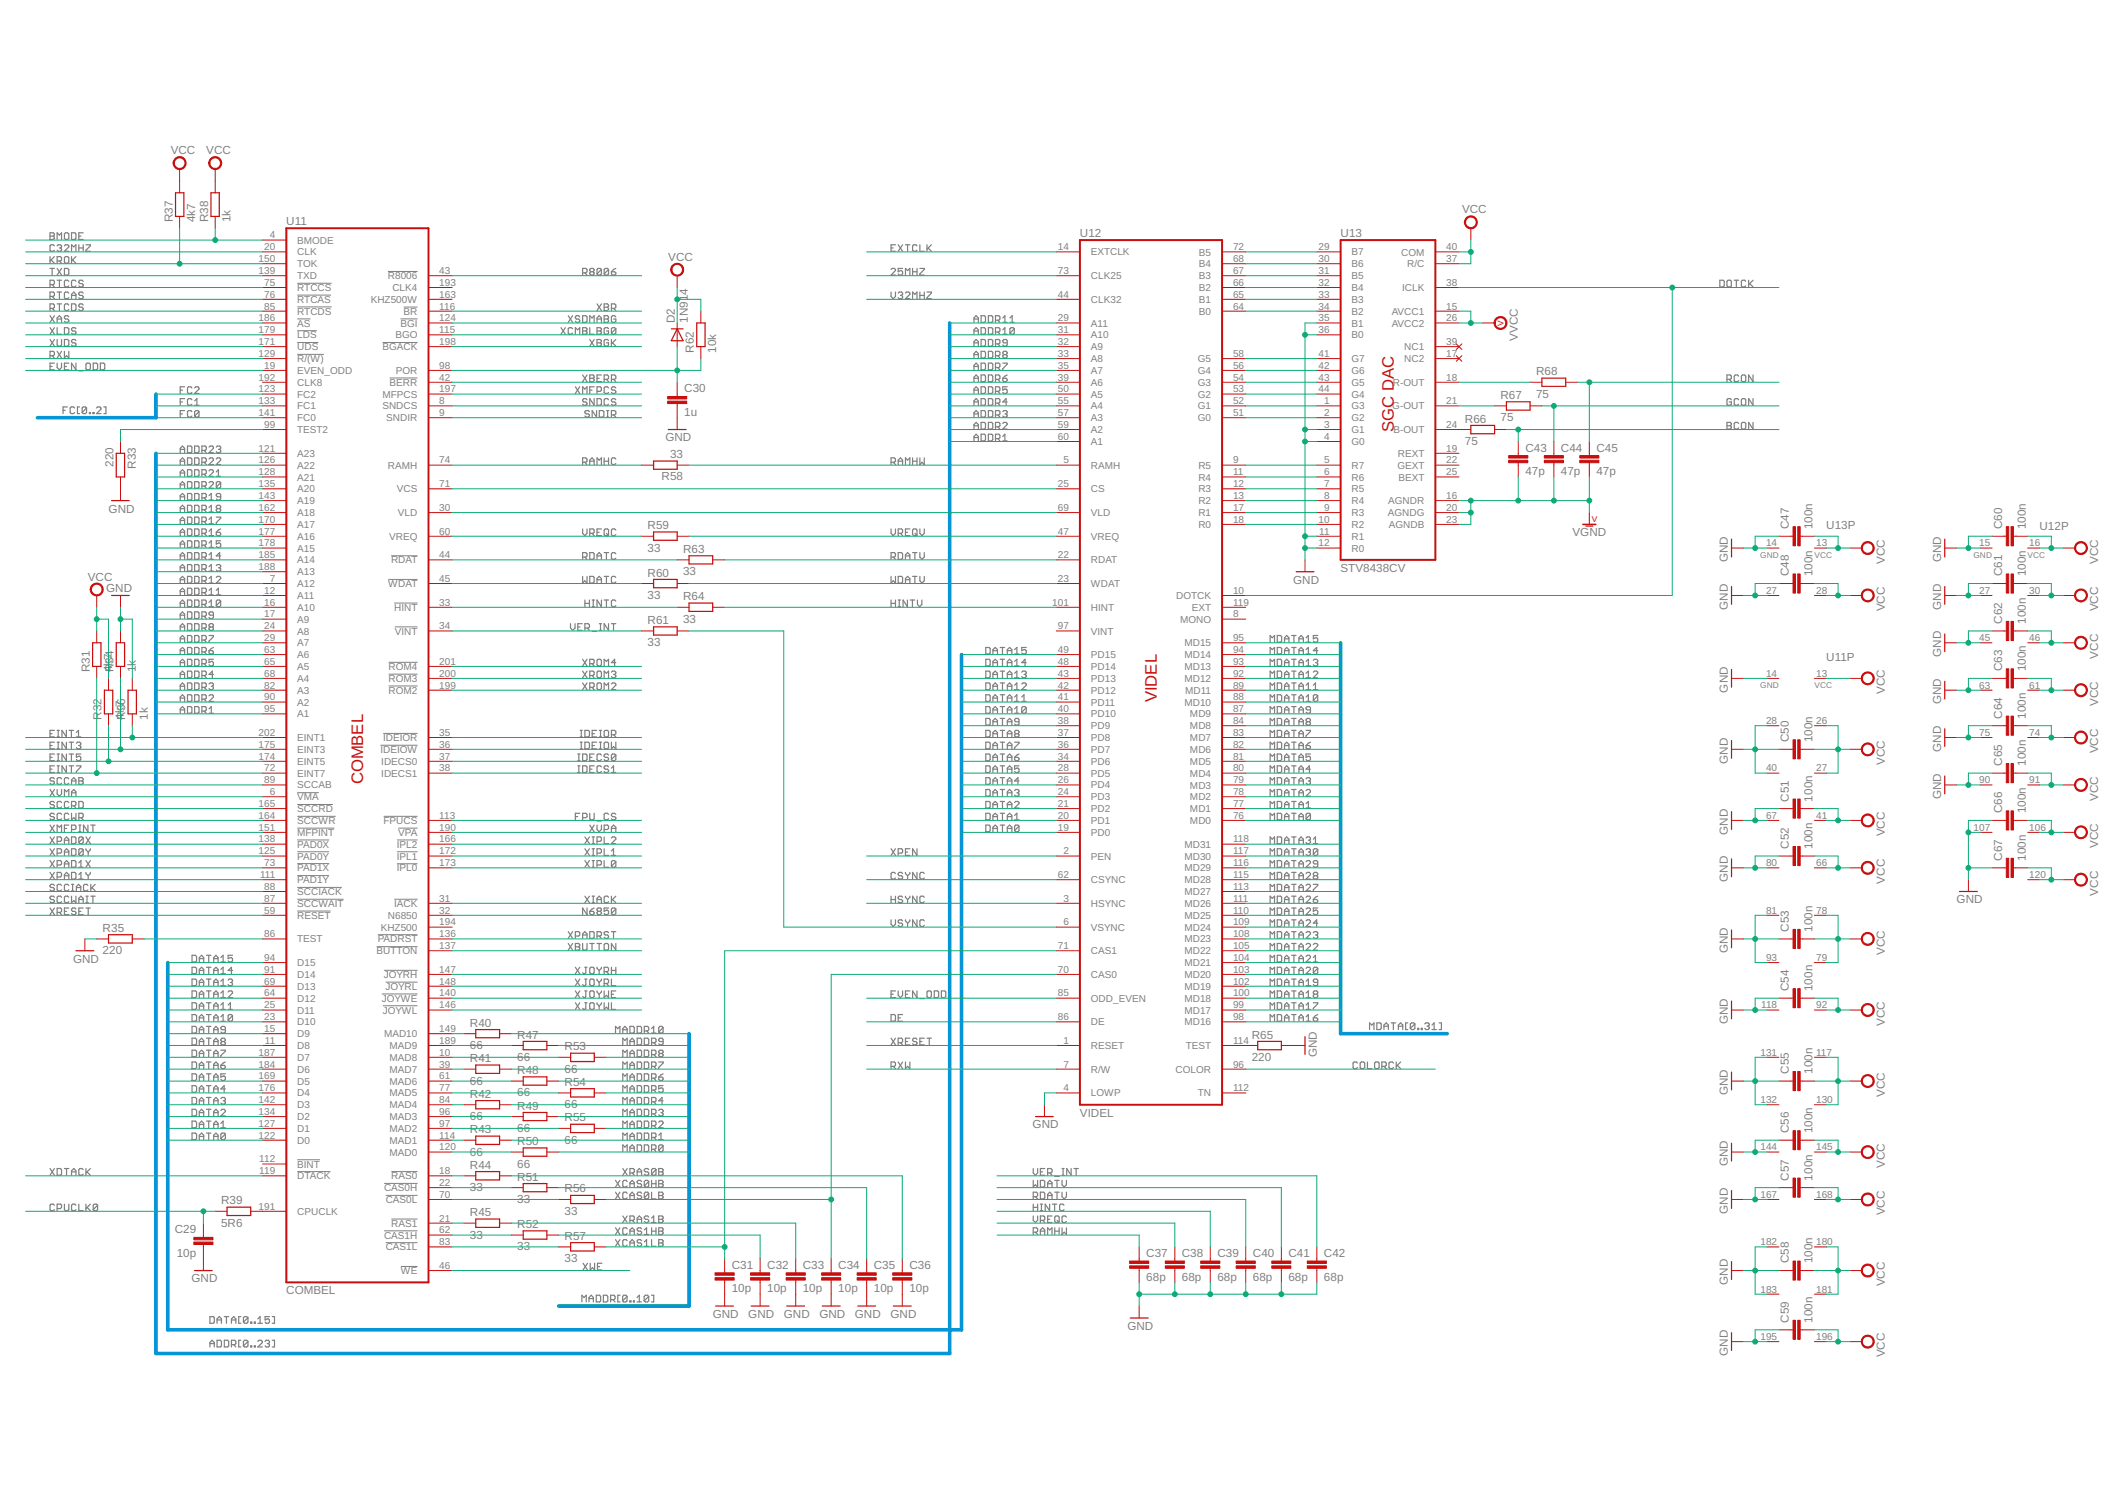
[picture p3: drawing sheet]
<svg xmlns="http://www.w3.org/2000/svg" width="297mm" height="210mm" viewBox="0 0 297 210" stroke-linecap="round" stroke-linejoin="round" font-family="sans-serif">
<defs><g id="words">
<g font-size="2.3" fill="#c90d0c">
<text x="194.7" y="60.3" transform="rotate(-90 194.7 60.3)">SGC DAC</text>
<text x="161.6" y="98.1" transform="rotate(-90 161.6 98.1)">VIDEL</text>
<text x="50.7" y="109.5" transform="rotate(-90 50.7 109.5)">COMBEL</text>
</g>
<g font-size="1.6" fill="#808080">
<text x="23.8" y="21.5">VCC</text>
<text x="28.8" y="21.5">VCC</text>
<text x="204.2" y="29.8">VCC</text>
<text x="24.1" y="31" transform="rotate(-90 24.1 31)">R37</text>
<text x="27.2" y="31" transform="rotate(-90 27.2 31)">4k7</text>
<text x="29.1" y="31" transform="rotate(-90 29.1 31)">R38</text>
<text x="32.2" y="31" transform="rotate(-90 32.2 31)">1k</text>
<text x="40" y="31.5">U11</text>
<text x="150.8" y="33.1">U12</text>
<text x="187.2" y="33.1">U13</text>
<text x="93.3" y="36.4">VCC</text>
<text x="94.3" y="45.1" transform="rotate(-90 94.3 45.1)">D2</text>
<text x="96.1" y="45.1" transform="rotate(-90 96.1 45.1)">1N914</text>
<text x="212" y="47.6" transform="rotate(-90 212 47.6)">VVCC</text>
<text x="96.9" y="49.2" transform="rotate(-90 96.9 49.2)">R62</text>
<text x="100" y="49.2" transform="rotate(-90 100 49.2)">10k</text>
<text x="214.5" y="52.4">R68</text>
<text x="95.6" y="58.1">1u</text>
<text x="95.6" y="54.8">C30</text>
<text x="204.6" y="59">R66</text>
<text x="209.5" y="58.8">75</text>
<text x="209.5" y="55.7">R67</text>
<text x="214.5" y="55.5">75</text>
<text x="15.8" y="65.2" transform="rotate(-90 15.8 65.2)">220</text>
<text x="19" y="65.5" transform="rotate(-90 19 65.5)">R33</text>
<text x="92.9" y="61.7">GND</text>
<text x="93.6" y="64">33</text>
<text x="204.6" y="62.1">75</text>
<text x="213" y="63.1">C43</text>
<text x="218" y="63.1">C44</text>
<text x="222.9" y="63.1">C45</text>
<text x="15.2" y="71.6">GND</text>
<text x="92.4" y="67.1">R58</text>
<text x="213" y="66.4">47p</text>
<text x="218" y="66.4">47p</text>
<text x="222.9" y="66.4">47p</text>
<text x="90.4" y="77">33</text>
<text x="90.4" y="73.9">R59</text>
<text x="95.4" y="77.2">R63</text>
<text x="219.6" y="74.9">VGND</text>
<text x="249.8" y="73.9" transform="rotate(-90 249.8 73.9)">C47</text>
<text x="253.1" y="73.9" transform="rotate(-90 253.1 73.9)">100n</text>
<text x="255" y="73.9">U13P</text>
<text x="279.6" y="73.9" transform="rotate(-90 279.6 73.9)">C60</text>
<text x="282.9" y="73.9" transform="rotate(-90 282.9 73.9)">100n</text>
<text x="284.8" y="74.1">U12P</text>
<text x="12.3" y="81.1">VCC</text>
<text x="14.8" y="82.7">GND</text>
<text x="90.4" y="83.7">33</text>
<text x="90.4" y="80.5">R60</text>
<text x="95.4" y="80.3">33</text>
<text x="95.4" y="83.8">R64</text>
<text x="180.6" y="81.5">GND</text>
<text x="187.2" y="79.8">STV8438CV</text>
<text x="241.3" y="78.5" transform="rotate(-90 241.3 78.5)">GND</text>
<text x="249.8" y="80.5" transform="rotate(-90 249.8 80.5)">C48</text>
<text x="253.1" y="80.5" transform="rotate(-90 253.1 80.5)">100n</text>
<text x="263.2" y="78.7" transform="rotate(-90 263.2 78.7)">VCC</text>
<text x="271.1" y="78.5" transform="rotate(-90 271.1 78.5)">GND</text>
<text x="279.6" y="80.5" transform="rotate(-90 279.6 80.5)">C61</text>
<text x="282.9" y="80.5" transform="rotate(-90 282.9 80.5)">100n</text>
<text x="293" y="78.7" transform="rotate(-90 293 78.7)">VCC</text>
<text x="90.4" y="87.1">R61</text>
<text x="95.4" y="87">33</text>
<text x="241.3" y="85.1" transform="rotate(-90 241.3 85.1)">GND</text>
<text x="263.2" y="85.4" transform="rotate(-90 263.2 85.4)">VCC</text>
<text x="271.1" y="85.1" transform="rotate(-90 271.1 85.1)">GND</text>
<text x="279.6" y="87.1" transform="rotate(-90 279.6 87.1)">C62</text>
<text x="282.9" y="87.1" transform="rotate(-90 282.9 87.1)">100n</text>
<text x="293" y="85.4" transform="rotate(-90 293 85.4)">VCC</text>
<text x="12.5" y="93.9" transform="rotate(-90 12.5 93.9)">R31</text>
<text x="15.7" y="93.9" transform="rotate(-90 15.7 93.9)">4k7</text>
<text x="15.8" y="93.9" transform="rotate(-90 15.8 93.9)">R34</text>
<text x="19" y="93.9" transform="rotate(-90 19 93.9)">1k</text>
<text x="90.4" y="90.3">33</text>
<text x="255" y="92.3">U11P</text>
<text x="271.1" y="91.8" transform="rotate(-90 271.1 91.8)">GND</text>
<text x="279.6" y="93.7" transform="rotate(-90 279.6 93.7)">C63</text>
<text x="282.9" y="93.7" transform="rotate(-90 282.9 93.7)">100n</text>
<text x="293" y="92" transform="rotate(-90 293 92)">VCC</text>
<text x="14.2" y="100.5" transform="rotate(-90 14.2 100.5)">R32</text>
<text x="17.3" y="100.5" transform="rotate(-90 17.3 100.5)">4k7</text>
<text x="17.5" y="100.5" transform="rotate(-90 17.5 100.5)">R36</text>
<text x="20.6" y="100.5" transform="rotate(-90 20.6 100.5)">1k</text>
<text x="241.3" y="96.7" transform="rotate(-90 241.3 96.7)">GND</text>
<text x="263.2" y="96.9" transform="rotate(-90 263.2 96.9)">VCC</text>
<text x="271.1" y="98.4" transform="rotate(-90 271.1 98.4)">GND</text>
<text x="279.6" y="100.4" transform="rotate(-90 279.6 100.4)">C64</text>
<text x="282.9" y="100.4" transform="rotate(-90 282.9 100.4)">100n</text>
<text x="293" y="98.6" transform="rotate(-90 293 98.6)">VCC</text>
<text x="241.3" y="106.6" transform="rotate(-90 241.3 106.6)">GND</text>
<text x="249.8" y="103.7" transform="rotate(-90 249.8 103.7)">C50</text>
<text x="253.1" y="103.7" transform="rotate(-90 253.1 103.7)">100n</text>
<text x="263.2" y="106.9" transform="rotate(-90 263.2 106.9)">VCC</text>
<text x="271.1" y="105" transform="rotate(-90 271.1 105)">GND</text>
<text x="279.6" y="107" transform="rotate(-90 279.6 107)">C65</text>
<text x="282.9" y="107" transform="rotate(-90 282.9 107)">100n</text>
<text x="293" y="105.2" transform="rotate(-90 293 105.2)">VCC</text>
<text x="249.8" y="111.9" transform="rotate(-90 249.8 111.9)">C51</text>
<text x="253.1" y="111.9" transform="rotate(-90 253.1 111.9)">100n</text>
<text x="271.1" y="111.6" transform="rotate(-90 271.1 111.6)">GND</text>
<text x="279.6" y="113.6" transform="rotate(-90 279.6 113.6)">C66</text>
<text x="282.9" y="113.6" transform="rotate(-90 282.9 113.6)">100n</text>
<text x="293" y="111.8" transform="rotate(-90 293 111.8)">VCC</text>
<text x="241.3" y="116.6" transform="rotate(-90 241.3 116.6)">GND</text>
<text x="249.8" y="118.6" transform="rotate(-90 249.8 118.6)">C52</text>
<text x="253.1" y="118.6" transform="rotate(-90 253.1 118.6)">100n</text>
<text x="263.2" y="116.8" transform="rotate(-90 263.2 116.8)">VCC</text>
<text x="293" y="118.4" transform="rotate(-90 293 118.4)">VCC</text>
<text x="241.3" y="123.2" transform="rotate(-90 241.3 123.2)">GND</text>
<text x="263.2" y="123.4" transform="rotate(-90 263.2 123.4)">VCC</text>
<text x="279.6" y="120.2" transform="rotate(-90 279.6 120.2)">C67</text>
<text x="282.9" y="120.2" transform="rotate(-90 282.9 120.2)">100n</text>
<text x="293" y="125.1" transform="rotate(-90 293 125.1)">VCC</text>
<text x="14.3" y="130.1">R35</text>
<text x="249.8" y="130.1" transform="rotate(-90 249.8 130.1)">C53</text>
<text x="253.1" y="130.1" transform="rotate(-90 253.1 130.1)">100n</text>
<text x="273.2" y="126.2">GND</text>
<text x="10.2" y="134.4">GND</text>
<text x="14.3" y="133.3">220</text>
<text x="241.3" y="133.1" transform="rotate(-90 241.3 133.1)">GND</text>
<text x="263.2" y="133.3" transform="rotate(-90 263.2 133.3)">VCC</text>
<text x="65.6" y="143.4">R40</text>
<text x="241.3" y="143" transform="rotate(-90 241.3 143)">GND</text>
<text x="249.8" y="138.4" transform="rotate(-90 249.8 138.4)">C54</text>
<text x="253.1" y="138.4" transform="rotate(-90 253.1 138.4)">100n</text>
<text x="263.2" y="143.3" transform="rotate(-90 263.2 143.3)">VCC</text>
<text x="65.6" y="146.5">66</text>
<text x="65.6" y="148.3">R41</text>
<text x="72.2" y="148.2">66</text>
<text x="72.2" y="145">R47</text>
<text x="72.2" y="150">R48</text>
<text x="78.9" y="149.8">66</text>
<text x="78.9" y="146.7">R53</text>
<text x="174.8" y="148.2">220</text>
<text x="174.8" y="145">R65</text>
<text x="183.9" y="147.7" transform="rotate(-90 183.9 147.7)">GND</text>
<text x="249.8" y="150" transform="rotate(-90 249.8 150)">C55</text>
<text x="253.1" y="150" transform="rotate(-90 253.1 150)">100n</text>
<text x="65.6" y="151.5">66</text>
<text x="65.6" y="153.3">R42</text>
<text x="72.2" y="153.1">66</text>
<text x="72.2" y="155">R49</text>
<text x="78.9" y="154.8">66</text>
<text x="78.9" y="151.7">R54</text>
<text x="150.8" y="155.9">VIDEL</text>
<text x="241.3" y="153" transform="rotate(-90 241.3 153)">GND</text>
<text x="263.2" y="153.2" transform="rotate(-90 263.2 153.2)">VCC</text>
<text x="65.6" y="156.4">66</text>
<text x="65.6" y="161.4">66</text>
<text x="65.6" y="158.3">R43</text>
<text x="72.2" y="158.1">66</text>
<text x="72.2" y="159.9">R50</text>
<text x="78.9" y="159.7">66</text>
<text x="78.9" y="156.6">R55</text>
<text x="144.2" y="157.6">GND</text>
<text x="249.8" y="158.3" transform="rotate(-90 249.8 158.3)">C56</text>
<text x="253.1" y="158.3" transform="rotate(-90 253.1 158.3)">100n</text>
<text x="65.6" y="166.4">33</text>
<text x="65.6" y="163.2">R44</text>
<text x="72.2" y="163">66</text>
<text x="72.2" y="164.9">R51</text>
<text x="78.9" y="166.5">R56</text>
<text x="241.3" y="162.9" transform="rotate(-90 241.3 162.9)">GND</text>
<text x="249.8" y="164.9" transform="rotate(-90 249.8 164.9)">C57</text>
<text x="253.1" y="164.9" transform="rotate(-90 253.1 164.9)">100n</text>
<text x="263.2" y="163.1" transform="rotate(-90 263.2 163.1)">VCC</text>
<text x="24.4" y="172.2">C29</text>
<text x="30.9" y="171.3">5R6</text>
<text x="30.9" y="168.2">R39</text>
<text x="65.6" y="173">33</text>
<text x="65.6" y="169.8">R45</text>
<text x="72.2" y="168">33</text>
<text x="72.2" y="171.5">R52</text>
<text x="78.9" y="169.7">33</text>
<text x="78.9" y="173.2">R57</text>
<text x="241.3" y="169.5" transform="rotate(-90 241.3 169.5)">GND</text>
<text x="263.2" y="169.7" transform="rotate(-90 263.2 169.7)">VCC</text>
<text x="24.7" y="175.5">10p</text>
<text x="26.7" y="179.1">GND</text>
<text x="72.2" y="174.6">33</text>
<text x="78.9" y="176.3">33</text>
<text x="102.2" y="177.2">C31</text>
<text x="107.1" y="177.2">C32</text>
<text x="112.1" y="177.2">C33</text>
<text x="117.1" y="177.2">C34</text>
<text x="122" y="177.2">C35</text>
<text x="127" y="177.2">C36</text>
<text x="160.1" y="178.8">68p</text>
<text x="160.1" y="175.5">C37</text>
<text x="165" y="178.8">68p</text>
<text x="165" y="175.5">C38</text>
<text x="170" y="178.8">68p</text>
<text x="170" y="175.5">C39</text>
<text x="175" y="178.8">68p</text>
<text x="175" y="175.5">C40</text>
<text x="179.9" y="178.8">68p</text>
<text x="179.9" y="175.5">C41</text>
<text x="184.9" y="178.8">68p</text>
<text x="184.9" y="175.5">C42</text>
<text x="241.3" y="179.4" transform="rotate(-90 241.3 179.4)">GND</text>
<text x="249.8" y="176.4" transform="rotate(-90 249.8 176.4)">C58</text>
<text x="253.1" y="176.4" transform="rotate(-90 253.1 176.4)">100n</text>
<text x="263.2" y="179.6" transform="rotate(-90 263.2 179.6)">VCC</text>
<text x="40" y="180.7">COMBEL</text>
<text x="99.5" y="184.1">GND</text>
<text x="102.2" y="180.5">10p</text>
<text x="104.5" y="184.1">GND</text>
<text x="107.1" y="180.5">10p</text>
<text x="109.5" y="184.1">GND</text>
<text x="112.1" y="180.5">10p</text>
<text x="114.4" y="184.1">GND</text>
<text x="117.1" y="180.5">10p</text>
<text x="119.4" y="184.1">GND</text>
<text x="122" y="180.5">10p</text>
<text x="124.3" y="184.1">GND</text>
<text x="127" y="180.5">10p</text>
<text x="157.4" y="185.7">GND</text>
<text x="249.8" y="184.7" transform="rotate(-90 249.8 184.7)">C59</text>
<text x="253.1" y="184.7" transform="rotate(-90 253.1 184.7)">100n</text>
<text x="241.3" y="189.4" transform="rotate(-90 241.3 189.4)">GND</text>
<text x="263.2" y="189.6" transform="rotate(-90 263.2 189.6)">VCC</text>
</g>
<g font-size="1.4" fill="#808080">
<text x="36.9" y="35">20</text>
<text x="37.7" y="33.3">4</text>
<text x="41.5" y="34">BMODE</text>
<text x="41.5" y="35.7">CLK</text>
<text x="147.7" y="35">14</text>
<text x="152.3" y="35.7">EXTCLK</text>
<text x="167.4" y="35.7">B5</text>
<text x="172.2" y="35">72</text>
<text x="184.1" y="35">29</text>
<text x="188.7" y="35.7">B7</text>
<text x="195.7" y="35.7">COM</text>
<text x="202" y="35">40</text>
<text x="36.1" y="36.6">150</text>
<text x="36.1" y="38.3">139</text>
<text x="36.9" y="39.9">75</text>
<text x="36.9" y="41.6">76</text>
<text x="41.5" y="37.3">TOK</text>
<text x="41.5" y="39">TXD</text>
<text x="41.5" y="40.6">RTCCS</text>
<text x="54.2" y="39">R8006</text>
<text x="54.8" y="40.6">CLK4</text>
<text x="61.4" y="38.3">43</text>
<text x="61.4" y="39.9">193</text>
<text x="61.4" y="41.6">163</text>
<text x="147.7" y="38.3">73</text>
<text x="147.7" y="41.6">44</text>
<text x="152.3" y="39">CLK25</text>
<text x="167.4" y="40.6">B2</text>
<text x="167.4" y="39">B3</text>
<text x="167.4" y="37.3">B4</text>
<text x="172.2" y="41.6">65</text>
<text x="172.2" y="39.9">66</text>
<text x="172.2" y="38.3">67</text>
<text x="172.2" y="36.6">68</text>
<text x="184.1" y="41.6">33</text>
<text x="184.1" y="39.9">32</text>
<text x="184.1" y="38.3">31</text>
<text x="184.1" y="36.6">30</text>
<text x="188.7" y="40.6">B4</text>
<text x="188.7" y="39">B5</text>
<text x="188.7" y="37.3">B6</text>
<text x="195.8" y="40.6">ICLK</text>
<text x="196.5" y="37.3">R/C</text>
<text x="202" y="36.6">37</text>
<text x="202" y="39.9">38</text>
<text x="36.1" y="44.9">186</text>
<text x="36.1" y="46.5">179</text>
<text x="36.9" y="43.2">85</text>
<text x="41.5" y="42.3">RTCAS</text>
<text x="41.5" y="44">RTCDS</text>
<text x="41.5" y="45.6">AS</text>
<text x="41.5" y="47.3">LDS</text>
<text x="51.8" y="42.3">KHZ500W</text>
<text x="55.2" y="47.3">BGO</text>
<text x="55.9" y="45.6">BGI</text>
<text x="56.4" y="44">BR</text>
<text x="61.4" y="43.2">116</text>
<text x="61.4" y="44.9">124</text>
<text x="61.4" y="46.5">115</text>
<text x="147.7" y="46.5">31</text>
<text x="147.7" y="44.9">29</text>
<text x="152.3" y="42.3">CLK32</text>
<text x="152.3" y="47.3">A10</text>
<text x="152.3" y="45.6">A11</text>
<text x="167.4" y="44">B0</text>
<text x="167.4" y="42.3">B1</text>
<text x="172.2" y="43.2">64</text>
<text x="184.1" y="46.5">36</text>
<text x="184.1" y="44.9">35</text>
<text x="184.1" y="43.2">34</text>
<text x="188.7" y="47.3">B0</text>
<text x="188.7" y="45.6">B1</text>
<text x="188.7" y="44">B2</text>
<text x="188.7" y="42.3">B3</text>
<text x="194.4" y="44">AVCC1</text>
<text x="194.4" y="45.6">AVCC2</text>
<text x="202" y="43.2">15</text>
<text x="202" y="44.9">26</text>
<text x="36.1" y="48.2">171</text>
<text x="36.1" y="49.8">129</text>
<text x="36.1" y="53.1">192</text>
<text x="36.9" y="51.5">19</text>
<text x="41.5" y="48.9">UDS</text>
<text x="41.5" y="50.6">R/(W)</text>
<text x="41.5" y="52.2">EVEN_ODD</text>
<text x="41.5" y="53.9">CLK8</text>
<text x="53.4" y="48.9">BGACK</text>
<text x="54.4" y="53.9">BERR</text>
<text x="55.3" y="52.2">POR</text>
<text x="61.4" y="48.2">198</text>
<text x="61.4" y="51.5">98</text>
<text x="61.4" y="53.1">42</text>
<text x="147.7" y="53.1">39</text>
<text x="147.7" y="51.5">35</text>
<text x="147.7" y="49.8">33</text>
<text x="147.7" y="48.2">32</text>
<text x="152.3" y="53.9">A6</text>
<text x="152.3" y="52.2">A7</text>
<text x="152.3" y="50.6">A8</text>
<text x="152.3" y="48.9">A9</text>
<text x="167.3" y="53.9">G3</text>
<text x="167.3" y="52.2">G4</text>
<text x="167.3" y="50.6">G5</text>
<text x="172.2" y="53.1">54</text>
<text x="172.2" y="51.5">56</text>
<text x="172.2" y="49.8">58</text>
<text x="184.1" y="53.1">43</text>
<text x="184.1" y="51.5">42</text>
<text x="184.1" y="49.8">41</text>
<text x="188.7" y="53.9">G5</text>
<text x="188.7" y="52.2">G6</text>
<text x="188.7" y="50.6">G7</text>
<text x="194.5" y="53.9">R-OUT</text>
<text x="196.1" y="48.9">NC1</text>
<text x="196.1" y="50.6">NC2</text>
<text x="202" y="48.2">39</text>
<text x="202" y="49.8">17</text>
<text x="202" y="53.1">18</text>
<text x="36.1" y="54.8">123</text>
<text x="36.1" y="56.5">133</text>
<text x="36.1" y="58.1">141</text>
<text x="36.9" y="59.8">99</text>
<text x="41.5" y="55.5">FC2</text>
<text x="41.5" y="57.2">FC1</text>
<text x="41.5" y="58.8">FC0</text>
<text x="53.4" y="57.2">SNDCS</text>
<text x="53.4" y="55.5">MFPCS</text>
<text x="53.9" y="58.8">SNDIR</text>
<text x="61.4" y="54.8">197</text>
<text x="61.4" y="56.5">8</text>
<text x="61.4" y="58.1">9</text>
<text x="147.7" y="59.8">59</text>
<text x="147.7" y="58.1">57</text>
<text x="147.7" y="56.5">55</text>
<text x="147.7" y="54.8">50</text>
<text x="152.3" y="58.8">A3</text>
<text x="152.3" y="57.2">A4</text>
<text x="152.3" y="55.5">A5</text>
<text x="167.3" y="58.8">G0</text>
<text x="167.3" y="57.2">G1</text>
<text x="167.3" y="55.5">G2</text>
<text x="172.2" y="58.1">51</text>
<text x="172.2" y="56.5">52</text>
<text x="172.2" y="54.8">53</text>
<text x="184.1" y="54.8">44</text>
<text x="184.9" y="59.8">3</text>
<text x="184.9" y="58.1">2</text>
<text x="184.9" y="56.5">1</text>
<text x="188.7" y="58.8">G2</text>
<text x="188.7" y="57.2">G3</text>
<text x="188.7" y="55.5">G4</text>
<text x="194.4" y="57.2">G-OUT</text>
<text x="202" y="56.5">21</text>
<text x="202" y="59.8">24</text>
<text x="36.1" y="63.1">121</text>
<text x="36.1" y="64.7">126</text>
<text x="41.5" y="60.5">TEST2</text>
<text x="41.5" y="63.8">A23</text>
<text x="41.5" y="65.5">A22</text>
<text x="54.2" y="65.5">RAMH</text>
<text x="61.4" y="64.7">74</text>
<text x="147.7" y="61.4">60</text>
<text x="148.5" y="64.7">5</text>
<text x="152.3" y="62.1">A1</text>
<text x="152.3" y="60.5">A2</text>
<text x="152.3" y="65.5">RAMH</text>
<text x="167.3" y="65.5">R5</text>
<text x="172.2" y="64.7">9</text>
<text x="184.9" y="61.4">4</text>
<text x="184.9" y="64.7">5</text>
<text x="188.7" y="62.1">G0</text>
<text x="188.7" y="60.5">G1</text>
<text x="188.7" y="65.5">R7</text>
<text x="194.6" y="60.5">B-OUT</text>
<text x="195.2" y="65.5">GEXT</text>
<text x="195.2" y="63.8">REXT</text>
<text x="202" y="64.7">22</text>
<text x="202" y="63.1">19</text>
<text x="36.1" y="66.4">128</text>
<text x="36.1" y="68">135</text>
<text x="36.1" y="69.7">143</text>
<text x="36.1" y="71.3">162</text>
<text x="41.5" y="67.1">A21</text>
<text x="41.5" y="68.8">A20</text>
<text x="41.5" y="70.4">A19</text>
<text x="55.4" y="68.8">VCS</text>
<text x="61.4" y="68">71</text>
<text x="61.4" y="71.3">30</text>
<text x="147.7" y="68">25</text>
<text x="147.7" y="71.3">69</text>
<text x="152.3" y="68.8">CS</text>
<text x="167.3" y="70.4">R2</text>
<text x="167.3" y="68.8">R3</text>
<text x="167.3" y="67.1">R4</text>
<text x="172.2" y="71.3">17</text>
<text x="172.2" y="69.7">13</text>
<text x="172.2" y="68">12</text>
<text x="172.2" y="66.4">11</text>
<text x="184.9" y="71.3">9</text>
<text x="184.9" y="69.7">8</text>
<text x="184.9" y="68">7</text>
<text x="184.9" y="66.4">6</text>
<text x="188.7" y="70.4">R4</text>
<text x="188.7" y="68.8">R5</text>
<text x="188.7" y="67.1">R6</text>
<text x="193.9" y="70.4">AGNDR</text>
<text x="195.3" y="67.1">BEXT</text>
<text x="202" y="66.4">25</text>
<text x="202" y="69.7">16</text>
<text x="202" y="71.3">20</text>
<text x="36.1" y="73">170</text>
<text x="36.1" y="74.7">177</text>
<text x="36.1" y="76.3">178</text>
<text x="36.1" y="78">185</text>
<text x="41.5" y="72.1">A18</text>
<text x="41.5" y="73.7">A17</text>
<text x="41.5" y="75.4">A16</text>
<text x="41.5" y="77">A15</text>
<text x="54.4" y="75.4">VREQ</text>
<text x="55.6" y="72.1">VLD</text>
<text x="61.4" y="74.7">60</text>
<text x="61.4" y="78">44</text>
<text x="147.7" y="74.7">47</text>
<text x="147.7" y="78">22</text>
<text x="152.3" y="72.1">VLD</text>
<text x="152.3" y="75.4">VREQ</text>
<text x="167.3" y="73.7">R0</text>
<text x="167.3" y="72.1">R1</text>
<text x="172.2" y="73">18</text>
<text x="184.1" y="76.3">12</text>
<text x="184.1" y="73">10</text>
<text x="184.2" y="74.7">11</text>
<text x="188.7" y="77">R0</text>
<text x="188.7" y="75.4">R1</text>
<text x="188.7" y="73.7">R2</text>
<text x="188.7" y="72.1">R3</text>
<text x="193.8" y="72.1">AGNDG</text>
<text x="194" y="73.7">AGNDB</text>
<text x="202" y="73">23</text>
<text x="246.6" y="76.3">14</text>
<text x="253.6" y="76.3">13</text>
<text x="276.4" y="76.3">15</text>
<text x="283.4" y="76.3">16</text>
<text x="36.1" y="79.6">188</text>
<text x="36.9" y="82.9">12</text>
<text x="37.7" y="81.3">7</text>
<text x="41.5" y="78.7">A14</text>
<text x="41.5" y="80.3">A13</text>
<text x="41.5" y="82">A12</text>
<text x="41.5" y="83.7">A11</text>
<text x="54.2" y="82">WDAT</text>
<text x="54.6" y="78.7">RDAT</text>
<text x="61.4" y="81.3">45</text>
<text x="147.7" y="81.3">23</text>
<text x="152.3" y="78.7">RDAT</text>
<text x="152.3" y="82">WDAT</text>
<text x="164.3" y="83.7">DOTCK</text>
<text x="172.2" y="82.9">10</text>
<text x="246.6" y="82.9">27</text>
<text x="253.6" y="82.9">28</text>
<text x="276.4" y="82.9">27</text>
<text x="283.4" y="82.9">30</text>
<text x="36.9" y="84.6">16</text>
<text x="36.9" y="86.2">17</text>
<text x="36.9" y="87.9">24</text>
<text x="36.9" y="89.5">29</text>
<text x="41.5" y="85.3">A10</text>
<text x="41.5" y="87">A9</text>
<text x="41.5" y="88.6">A8</text>
<text x="55" y="85.3">HINT</text>
<text x="55.1" y="88.6">VINT</text>
<text x="61.4" y="84.6">33</text>
<text x="61.4" y="87.9">34</text>
<text x="146.9" y="84.6">101</text>
<text x="147.7" y="87.9">97</text>
<text x="152.3" y="85.3">HINT</text>
<text x="152.3" y="88.6">VINT</text>
<text x="164.8" y="87">MONO</text>
<text x="166.5" y="85.3">EXT</text>
<text x="172.2" y="84.6">119</text>
<text x="172.2" y="86.2">8</text>
<text x="172.2" y="89.5">95</text>
<text x="276.4" y="89.5">45</text>
<text x="283.4" y="89.5">46</text>
<text x="36.9" y="91.2">63</text>
<text x="36.9" y="92.8">65</text>
<text x="36.9" y="94.5">68</text>
<text x="41.5" y="90.3">A7</text>
<text x="41.5" y="91.9">A6</text>
<text x="41.5" y="93.6">A5</text>
<text x="41.5" y="95.2">A4</text>
<text x="54.3" y="93.6">ROM4</text>
<text x="54.3" y="95.2">ROM3</text>
<text x="61.4" y="92.8">201</text>
<text x="61.4" y="94.5">200</text>
<text x="147.7" y="94.5">43</text>
<text x="147.7" y="92.8">48</text>
<text x="147.7" y="91.2">49</text>
<text x="152.3" y="95.2">PD13</text>
<text x="152.3" y="93.6">PD14</text>
<text x="152.3" y="91.9">PD15</text>
<text x="165.4" y="95.2">MD12</text>
<text x="165.4" y="93.6">MD13</text>
<text x="165.4" y="91.9">MD14</text>
<text x="165.4" y="90.3">MD15</text>
<text x="172.2" y="94.5">92</text>
<text x="172.2" y="92.8">93</text>
<text x="172.2" y="91.2">94</text>
<text x="246.6" y="94.5">14</text>
<text x="253.6" y="94.5">13</text>
<text x="36.9" y="96.2">82</text>
<text x="36.9" y="97.8">90</text>
<text x="36.9" y="99.5">95</text>
<text x="41.5" y="96.9">A3</text>
<text x="41.5" y="98.5">A2</text>
<text x="41.5" y="100.2">A1</text>
<text x="54.3" y="96.9">ROM2</text>
<text x="61.4" y="96.2">199</text>
<text x="147.7" y="101.1">38</text>
<text x="147.7" y="99.5">40</text>
<text x="147.7" y="97.8">41</text>
<text x="147.7" y="96.2">42</text>
<text x="152.3" y="101.8">PD9</text>
<text x="152.3" y="100.2">PD10</text>
<text x="152.3" y="98.5">PD11</text>
<text x="152.3" y="96.9">PD12</text>
<text x="165.4" y="98.5">MD10</text>
<text x="165.5" y="96.9">MD11</text>
<text x="166.2" y="101.8">MD8</text>
<text x="166.2" y="100.2">MD9</text>
<text x="172.2" y="101.1">84</text>
<text x="172.2" y="99.5">87</text>
<text x="172.2" y="97.8">88</text>
<text x="172.2" y="96.2">89</text>
<text x="246.6" y="101.1">28</text>
<text x="253.6" y="101.1">26</text>
<text x="276.4" y="96.2">63</text>
<text x="283.4" y="96.2">61</text>
<text x="36.1" y="102.8">202</text>
<text x="36.1" y="104.4">175</text>
<text x="36.1" y="106.1">174</text>
<text x="36.9" y="107.7">72</text>
<text x="41.5" y="103.5">EINT1</text>
<text x="41.5" y="105.2">EINT3</text>
<text x="41.5" y="106.8">EINT5</text>
<text x="53.1" y="105.2">IDEIOW</text>
<text x="53.3" y="106.8">IDECS0</text>
<text x="53.5" y="103.5">IDEIOR</text>
<text x="61.4" y="102.8">35</text>
<text x="61.4" y="104.4">36</text>
<text x="61.4" y="106.1">37</text>
<text x="61.4" y="107.7">38</text>
<text x="147.7" y="107.7">28</text>
<text x="147.7" y="106.1">34</text>
<text x="147.7" y="104.4">36</text>
<text x="147.7" y="102.8">37</text>
<text x="152.3" y="106.8">PD6</text>
<text x="152.3" y="105.2">PD7</text>
<text x="152.3" y="103.5">PD8</text>
<text x="166.2" y="106.8">MD5</text>
<text x="166.2" y="105.2">MD6</text>
<text x="166.2" y="103.5">MD7</text>
<text x="172.2" y="107.7">80</text>
<text x="172.2" y="106.1">81</text>
<text x="172.2" y="104.4">82</text>
<text x="172.2" y="102.8">83</text>
<text x="246.6" y="107.7">40</text>
<text x="253.6" y="107.7">27</text>
<text x="276.4" y="102.8">75</text>
<text x="283.4" y="102.8">74</text>
<text x="36.1" y="112.7">165</text>
<text x="36.9" y="109.4">89</text>
<text x="37.7" y="111">6</text>
<text x="41.5" y="110.1">SCCAB</text>
<text x="41.5" y="111.8">VMA</text>
<text x="41.5" y="113.4">SCCRD</text>
<text x="41.5" y="108.5">EINT7</text>
<text x="53.3" y="108.5">IDECS1</text>
<text x="147.7" y="112.7">21</text>
<text x="147.7" y="111">24</text>
<text x="147.7" y="109.4">26</text>
<text x="152.3" y="113.4">PD2</text>
<text x="152.3" y="111.8">PD3</text>
<text x="152.3" y="110.1">PD4</text>
<text x="152.3" y="108.5">PD5</text>
<text x="166.2" y="113.4">MD1</text>
<text x="166.2" y="111.8">MD2</text>
<text x="166.2" y="110.1">MD3</text>
<text x="166.2" y="108.5">MD4</text>
<text x="172.2" y="112.7">77</text>
<text x="172.2" y="111">78</text>
<text x="172.2" y="109.4">79</text>
<text x="276.4" y="109.4">90</text>
<text x="283.4" y="109.4">91</text>
<text x="36.1" y="114.4">164</text>
<text x="36.1" y="116">151</text>
<text x="36.1" y="117.7">138</text>
<text x="36.1" y="119.3">125</text>
<text x="41.5" y="115.1">SCCWR</text>
<text x="41.5" y="116.7">MFPINT</text>
<text x="41.5" y="118.4">PAD0X</text>
<text x="53.6" y="115.1">FPUCS</text>
<text x="55.4" y="118.4">IPL2</text>
<text x="55.6" y="116.7">VPA</text>
<text x="61.4" y="114.4">113</text>
<text x="61.4" y="116">190</text>
<text x="61.4" y="117.7">166</text>
<text x="61.4" y="119.3">172</text>
<text x="147.7" y="116">19</text>
<text x="147.7" y="114.4">20</text>
<text x="148.5" y="119.3">2</text>
<text x="152.3" y="116.7">PD0</text>
<text x="152.3" y="115.1">PD1</text>
<text x="165.4" y="118.4">MD31</text>
<text x="166.2" y="115.1">MD0</text>
<text x="172.2" y="114.4">76</text>
<text x="172.2" y="119.3">117</text>
<text x="172.2" y="117.7">118</text>
<text x="246.6" y="114.4">67</text>
<text x="253.6" y="114.4">41</text>
<text x="275.6" y="116">107</text>
<text x="283.4" y="116">106</text>
<text x="36.3" y="122.6">111</text>
<text x="36.9" y="121">73</text>
<text x="36.9" y="124.3">88</text>
<text x="36.9" y="125.9">87</text>
<text x="41.5" y="120">PAD0Y</text>
<text x="41.5" y="121.7">PAD1X</text>
<text x="41.5" y="123.3">PAD1Y</text>
<text x="41.5" y="125">SCCIACK</text>
<text x="55.4" y="120">IPL1</text>
<text x="55.4" y="121.7">IPL0</text>
<text x="61.4" y="125.9">31</text>
<text x="61.4" y="121">173</text>
<text x="147.7" y="122.6">62</text>
<text x="148.5" y="125.9">3</text>
<text x="152.3" y="120">PEN</text>
<text x="152.3" y="123.3">CSYNC</text>
<text x="165.4" y="125">MD27</text>
<text x="165.4" y="123.4">MD28</text>
<text x="165.4" y="121.7">MD29</text>
<text x="165.4" y="120">MD30</text>
<text x="172.2" y="125.9">111</text>
<text x="172.2" y="124.3">113</text>
<text x="172.2" y="122.6">115</text>
<text x="172.2" y="121">116</text>
<text x="246.6" y="121">80</text>
<text x="253.6" y="121">66</text>
<text x="283.4" y="122.6">120</text>
<text x="36.9" y="127.6">59</text>
<text x="36.9" y="130.9">86</text>
<text x="41.5" y="126.7">SCCWAIT</text>
<text x="41.5" y="128.3">RESET</text>
<text x="41.5" y="131.6">TEST</text>
<text x="52.7" y="131.6">PADRST</text>
<text x="53.2" y="130">KHZ500</text>
<text x="54.2" y="128.3">N6850</text>
<text x="55" y="126.7">IACK</text>
<text x="61.4" y="127.6">32</text>
<text x="61.4" y="129.2">194</text>
<text x="61.4" y="130.9">136</text>
<text x="148.5" y="129.2">6</text>
<text x="152.3" y="126.7">HSYNC</text>
<text x="152.3" y="130">VSYNC</text>
<text x="165.4" y="131.6">MD23</text>
<text x="165.4" y="130">MD24</text>
<text x="165.4" y="128.3">MD25</text>
<text x="165.4" y="126.7">MD26</text>
<text x="172.2" y="130.9">108</text>
<text x="172.2" y="129.2">109</text>
<text x="172.2" y="127.6">110</text>
<text x="246.6" y="127.6">81</text>
<text x="253.6" y="127.6">78</text>
<text x="36.9" y="137.5">69</text>
<text x="36.9" y="135.9">91</text>
<text x="36.9" y="134.2">94</text>
<text x="41.5" y="136.6">D14</text>
<text x="41.5" y="134.9">D15</text>
<text x="52.6" y="133.3">BUTTON</text>
<text x="53.6" y="136.6">JOYRH</text>
<text x="61.4" y="132.5">137</text>
<text x="61.4" y="135.9">147</text>
<text x="61.4" y="137.5">148</text>
<text x="147.7" y="132.5">71</text>
<text x="147.7" y="135.9">70</text>
<text x="152.3" y="133.3">CAS1</text>
<text x="152.3" y="136.6">CAS0</text>
<text x="165.4" y="136.6">MD20</text>
<text x="165.4" y="134.9">MD21</text>
<text x="165.4" y="133.3">MD22</text>
<text x="172.2" y="137.5">102</text>
<text x="172.2" y="135.9">103</text>
<text x="172.2" y="134.2">104</text>
<text x="172.2" y="132.5">105</text>
<text x="246.6" y="134.2">93</text>
<text x="253.6" y="134.2">79</text>
<text x="36.9" y="142.5">23</text>
<text x="36.9" y="140.8">25</text>
<text x="36.9" y="139.2">64</text>
<text x="41.5" y="143.2">D10</text>
<text x="41.5" y="141.5">D11</text>
<text x="41.5" y="139.9">D12</text>
<text x="41.5" y="138.2">D13</text>
<text x="53.3" y="139.9">JOYWE</text>
<text x="53.5" y="141.5">JOYWL</text>
<text x="53.8" y="138.2">JOYRL</text>
<text x="61.4" y="139.2">140</text>
<text x="61.4" y="140.8">146</text>
<text x="147.7" y="139.2">85</text>
<text x="147.7" y="142.5">86</text>
<text x="152.3" y="139.9">ODD_EVEN</text>
<text x="152.3" y="143.2">DE</text>
<text x="165.4" y="143.2">MD16</text>
<text x="165.4" y="141.5">MD17</text>
<text x="165.4" y="139.9">MD18</text>
<text x="165.4" y="138.2">MD19</text>
<text x="172.2" y="142.5">98</text>
<text x="172.2" y="140.8">99</text>
<text x="172.2" y="139.2">100</text>
<text x="245.9" y="140.8">118</text>
<text x="253.6" y="140.8">92</text>
<text x="36.1" y="149.1">184</text>
<text x="36.1" y="147.4">187</text>
<text x="36.9" y="144.1">15</text>
<text x="37" y="145.8">11</text>
<text x="41.5" y="149.8">D6</text>
<text x="41.5" y="148.2">D7</text>
<text x="41.5" y="146.5">D8</text>
<text x="41.5" y="144.9">D9</text>
<text x="53.6" y="144.9">MAD10</text>
<text x="54.4" y="149.8">MAD7</text>
<text x="54.4" y="148.2">MAD8</text>
<text x="54.4" y="146.5">MAD9</text>
<text x="61.4" y="149.1">39</text>
<text x="61.4" y="147.4">10</text>
<text x="61.4" y="145.8">189</text>
<text x="61.4" y="144.1">149</text>
<text x="148.5" y="145.8">1</text>
<text x="148.5" y="149.1">7</text>
<text x="152.3" y="146.5">RESET</text>
<text x="152.3" y="149.8">R/W</text>
<text x="164.2" y="149.8">COLOR</text>
<text x="165.6" y="146.5">TEST</text>
<text x="172.2" y="145.8">114</text>
<text x="172.2" y="149.1">96</text>
<text x="245.8" y="147.4">131</text>
<text x="253.6" y="147.4">117</text>
<text x="36.1" y="155.7">134</text>
<text x="36.1" y="154.1">142</text>
<text x="36.1" y="152.4">176</text>
<text x="36.1" y="150.7">169</text>
<text x="41.5" y="154.8">D3</text>
<text x="41.5" y="153.1">D4</text>
<text x="41.5" y="151.5">D5</text>
<text x="54.4" y="154.8">MAD4</text>
<text x="54.4" y="153.1">MAD5</text>
<text x="54.4" y="151.5">MAD6</text>
<text x="61.4" y="155.7">96</text>
<text x="61.4" y="154.1">84</text>
<text x="61.4" y="152.4">77</text>
<text x="61.4" y="150.7">61</text>
<text x="148.5" y="152.4">4</text>
<text x="152.3" y="153.1">LOWP</text>
<text x="167.3" y="153.1">TN</text>
<text x="172.2" y="152.4">112</text>
<text x="245.8" y="154.1">132</text>
<text x="253.6" y="154.1">130</text>
<text x="36.1" y="159">122</text>
<text x="36.1" y="157.4">127</text>
<text x="41.5" y="159.7">D0</text>
<text x="41.5" y="158.1">D1</text>
<text x="41.5" y="156.4">D2</text>
<text x="54.4" y="161.4">MAD0</text>
<text x="54.4" y="159.7">MAD1</text>
<text x="54.4" y="158.1">MAD2</text>
<text x="54.4" y="156.4">MAD3</text>
<text x="61.4" y="160.7">120</text>
<text x="61.4" y="159">114</text>
<text x="61.4" y="157.4">97</text>
<text x="245.8" y="160.7">144</text>
<text x="253.6" y="160.7">145</text>
<text x="36.2" y="162.3">112</text>
<text x="36.2" y="164">119</text>
<text x="41.5" y="163">BINT</text>
<text x="41.5" y="164.7">DTACK</text>
<text x="53.6" y="166.4">CAS0H</text>
<text x="54.6" y="164.7">RAS0</text>
<text x="61.4" y="164">18</text>
<text x="61.4" y="165.6">22</text>
<text x="61.4" y="167.3">70</text>
<text x="245.8" y="167.3">167</text>
<text x="253.6" y="167.3">168</text>
<text x="36.1" y="168.9">191</text>
<text x="41.5" y="169.7">CPUCLK</text>
<text x="53.6" y="173">CAS1H</text>
<text x="53.9" y="168">CAS0L</text>
<text x="54.6" y="171.3">RAS1</text>
<text x="61.4" y="170.6">21</text>
<text x="61.4" y="172.2">62</text>
<text x="61.4" y="173.9">83</text>
<text x="245.8" y="173.9">182</text>
<text x="253.6" y="173.9">180</text>
<text x="53.9" y="174.6">CAS1L</text>
<text x="56" y="177.9">WE</text>
<text x="61.4" y="177.2">46</text>
<text x="245.8" y="180.5">183</text>
<text x="253.6" y="180.5">181</text>
<text x="245.8" y="187.1">195</text>
<text x="253.6" y="187.1">196</text>
</g>
<g font-size="1.2" fill="#c90d0c">
<text x="210" y="45.5" transform="rotate(-90 210 45.5)">V</text>
<text x="222.3" y="72.9">V</text>
</g>
<g font-size="1.2" fill="#808080">
<text x="245.8" y="77.9">GND</text>
<text x="253.4" y="77.9">VCC</text>
<text x="275.6" y="77.9">GND</text>
<text x="283.2" y="77.9">VCC</text>
<text x="245.8" y="96.1">GND</text>
<text x="253.4" y="96.1">VCC</text>
</g>
</g></defs>
<g fill="none" stroke="#808080" stroke-width=".14">
<path d="M41.5 39.6h4.8M54.2 37.9h4.1M41.5 41.2h4.7M41.5 42.9h4.8M41.5 44.5h1.9M41.5 46.2h2.7M41.5 47.8h3M41.5 49.5h3.7M53.4 47.8h4.9M54.4 52.8h3.9M55.9 44.5h2.4M56.4 42.9h1.9"/>
<path d="M54.6 77.6h3.7M54.2 80.9h4.1M54.3 92.5h4M54.3 94.1h4M54.3 95.8h4M55.1 84.2h3.2M55.1 87.5h3.2M41.5 110.7h3M41.5 112.4h5M41.5 114h5.4M41.5 115.7h5.2M41.5 117.3h4.5"/>
<path d="M41.5 119h4.5M53.1 104.1h5.2M53.5 102.4h4.8M53.6 114h4.7M55.4 117.3h2.9M55.4 119h2.9M55.6 115.7h2.7M41.5 120.6h4.5M41.5 122.3h4.5M41.5 123.9h6.2M41.5 125.6h6.5M41.5 127.2h4.7"/>
<path d="M52.6 132.2h5.7M52.7 130.5h5.6M53.3 138.8h5M53.6 135.5h4.7M53.8 137.2h4.5M55.1 125.6h3.2M55.4 120.6h2.9M53.5 140.5h4.8M41.5 162h3.2M41.5 163.6h4.6M53.6 165.3h4.7M53.6 171.9h4.7"/>
<path d="M53.9 166.9h4.4M53.9 173.5h4.4M54.7 163.6h3.6M54.7 170.2h3.6M56 176.9h2.3"/>
</g>
<g fill="none" stroke="#808080" stroke-width=".17">
<path d="M7 32.5h.4l.2 .2v.1l-.2 .2 .2 .3-.2 .1h-.4zM7 35.8v1M7 39.8h.4l.2-.2v-.3l-.2-.2h-.4v1M7 33h.4M7 37.5h.6M7.1 36.3l.5 .5M7.3 37.5v.9M7.3 39.8l.3 .3M7.6 34.3l-.2-.1h-.3l-.1 .1v.6l.1 .2h.3l.2-.2M7.6 35.8l-.6 .6M8 33.4v-.9l.3 .3 .3-.3v.9M8 36.4h.4l.2-.1v-.3l-.2-.2h-.4v1"/>
<path d="M8 34.3l.1-.1h.3l.2 .1-.2 .3M8 37.5l.6 .9M8 39.1h.6M8.3 34.6h.1M8.3 36.4l.3 .4M8.3 39.1v1M8.4 34.6l.2 .2-.2 .3h-.3l-.1-.2M8.6 37.5l-.6 .9M9 36l.1-.2h.3l.2 .2v.6l-.2 .2h-.3l-.1-.2zM9 37.5h.4l.2 .1v.6l-.2 .2h-.4zM9 34.3l.1-.1h.3l.2 .1v.2l-.6 .6h.6M9.1 32.5h.3l.2 .2v.6l-.2 .1h-.3l-.1-.1v-.6z"/>
<path d="M9.6 39.3l-.2-.2h-.3l-.1 .2v.6l.1 .2h.3l.2-.2M10 32.5h.5l.1 .2v.6l-.1 .1h-.5zM10 35.1v-.9l.3 .3 .3-.3v.9M10 35.8v1M10.1 36.3l.5 .5M10.6 39.3l-.1-.2h-.4l-.1 .2v.6l.1 .2h.4l.1-.2M10.6 35.8l-.6 .6M11 33h.3M11 34.2v.9M11 34.6h.6M11.6 32.5h-.6v.9h.6M11.6 39.3l-.1-.2h-.3l-.2 .2v.2l.2 .1h.3l.1 .2v.1l-.1 .2h-.3l-.2-.2"/>
<path d="M11.6 34.2v.9M12 34.2h.6v.1l-.6 .6v.2h.6M81.4 38.1h.4l.2-.1v-.4l-.2-.1h-.4v.9M81.7 38.1l.3 .3M82.5 38l-.1-.2 .1-.3h.3l.2 .1-.2 .4M82.5 38l-.1 .1 .1 .3h.3l.2-.2-.2-.2M82.5 38h.3M84 37.6l-.2-.1h-.3l-.1 .1v.6M84 37.6v.6l-.2 .2h-.3l-.1-.2M84 37.6l-.6 .6M85 37.6l-.2-.1h-.3l-.1 .1v.6M85 37.6v.6l-.2 .2h-.3l-.1-.2"/>
<path d="M85 37.6l-.6 .6M85.4 38h.4l.2 .1v.1l-.2 .2h-.3l-.1-.2zM86 37.5l-.3 .1-.3 .4M124.4 34.6h.3M124.4 37.6l.2-.1h.3l.2 .1v.2l-.7 .6h.7M125.1 34.2h-.7v.9h.7M125.4 34.2l.6 .9M126 37.5h-.6v.5l.4-.2h.1l.1 .2v.2l-.1 .2h-.3l-.2-.2M126 34.2l-.6 .9M126.4 34.2h.7M126.4 38.4v-.9l.3 .3 .4-.3v.9M126.7 34.2v.9"/>
<path d="M127.4 37.5v.9M127.4 38h.7M128.1 34.3l-.2-.1h-.3l-.2 .1v.6l.2 .2h.3l.2-.2M128.1 37.5v.9M128.5 34.2v.9h.6M128.5 37.5h.6v.1l-.6 .6v.2h.6M129.5 34.2v.9M129.6 34.6l.5 .5M130.1 34.2l-.6 .6M240.2 39.1h.4l.2 .2v.6l-.2 .2h-.4zM241.3 39.1h.3l.2 .2v.6l-.2 .2h-.3l-.1-.2v-.6zM242.2 39.1h.6"/>
<path d="M242.5 39.1v1M243.8 39.3l-.2-.2h-.3l-.1 .2v.6l.1 .2h.3l.2-.2M244.2 39.1v1M244.3 39.6l.5 .5M244.8 39.1l-.6 .7M7 41.4h.4l.2-.1v-.4l-.2-.1h-.4v.9M7 43.1h.4l.2-.2v-.3l-.2-.2h-.4v1M7 49.7h.4l.2-.2v-.3l-.2-.1h-.4v.9M7 44.1l.6 .9M7 45.8l.6 .9M7 47.4l.6 .9M7 51.2h.3"/>
<path d="M7.3 41.4l.3 .3M7.3 43.1l.3 .3M7.3 49.7l.3 .3M7.6 50.7h-.6v.9h.6M7.6 44.1l-.6 .9M7.6 45.8l-.6 .9M7.6 47.4l-.6 .9M8 45v-.6l.3-.3 .3 .3v.6M8 45.8v.9h.6M8 47.4v.8l.1 .1h.3l.2-.1v-.8M8 50.7v.6l.3 .3 .3-.3v-.6M8 40.8h.6"/>
<path d="M8 42.4h.6M8 44.6h.6M8 49.1l.6 .9M8.3 40.8v.9M8.3 42.4v1M8.6 49.1l-.6 .9M8.8 57.3h.3M9 45.8h.4l.2 .1v.6l-.2 .2h-.4zM9 47.4h.4l.2 .2v.6l-.2 .1h-.4zM9 49.1v.9l.3-.3 .3 .3v-.9M9 51.2h.3M9.4 56.8h-.6v1"/>
<path d="M9.6 40.9l-.2-.1h-.3l-.1 .1v.7l.1 .1h.3l.2-.1M9.6 42.6l-.2-.2h-.3l-.1 .2v.6l.1 .2h.3l.2-.2M9.6 44.3l-.2-.2h-.3l-.1 .3 .1 .2h.3l.2 .3-.2 .1h-.3l-.1-.1M9.6 50.7h-.6v.9h.6M10 41.7v-.6l.3-.3 .3 .3v.6M10 42.4h.5l.1 .2v.6l-.1 .2h-.5zM10 41.3h.6M10.4 57l-.1-.2h-.4l-.1 .2v.6l.1 .2h.4l.1-.2M10.6 45.9l-.1-.1h-.4l-.1 .3 .1 .1h.4l.1 .3-.1 .2h-.4l-.1-.2M10.6 47.6l-.1-.2h-.4l-.1 .2 .1 .3h.4l.1 .1-.1 .3h-.4l-.1-.1M10.6 50.7v.9l-.6-.9v.9M11 51.8h.6"/>
<path d="M11.1 56.8h-.3v1h.3M11.6 40.9l-.1-.1h-.3l-.2 .1v.2l.2 .2h.3l.1 .1v.2l-.1 .1h-.3l-.2-.1M11.6 42.6l-.1-.2h-.3l-.2 .4 .2 .1h.3l.1 .3-.1 .2h-.3l-.2-.2M12 50.9l.1-.2h.4l.1 .2v.6l-.1 .1h-.4l-.1-.1zM12.1 57l-.2-.2h-.3l-.1 .2v.6M12.1 57v.6l-.2 .2h-.3l-.1-.2M12.1 57l-.6 .6M12.5 57.6h.1v.2h-.1zM13 57.6h.1v.2h-.1zM13 50.7h.5l.1 .2v.6l-.1 .1h-.5zM13.5 57l.1-.2h.3l.2 .2v.1l-.6 .7h.6M14 50.7h.5l.1 .2v.6l-.1 .1h-.5z"/>
<path d="M14.5 56.8h.3v1h-.3M25.2 54.5h.3M25.2 56.1h.3M25.2 57.8h.3M25.8 54h-.6v.9M25.8 55.7h-.6v.9M25.8 57.3h-.6v1M26.8 54.2l-.2-.2h-.3l-.1 .2v.6l.1 .1h.3l.2-.1M26.8 55.8l-.2-.1h-.3l-.1 .1v.7l.1 .1h.3l.2-.1M26.8 57.5l-.2-.2h-.3l-.1 .2v.6l.1 .2h.3l.2-.2M27.2 54.2l.1-.2h.3l.2 .2v.1l-.6 .6h.6M27.2 56.6h.6"/>
<path d="M27.2 56l.3-.3v.9M27.8 57.5v.6l-.2 .2h-.3l-.1-.2M27.8 57.5l-.2-.2h-.3l-.1 .2v.6M27.8 57.5l-.6 .6M78.3 45.8l.7 .9M79 45.8l-.7 .9M79.4 44.1l.6 .9M80 45.9l-.2-.1h-.3l-.1 .1v.6l.1 .2h.3l.2-.2M80 44.1l-.6 .9M80.3 46.7v-.9l.4 .3 .3-.3v.9M80.3 54l.7 .9M81 44.3l-.2-.2h-.3l-.2 .3 .2 .2h.3l.2 .3-.2 .1h-.3l-.2-.1"/>
<path d="M81 54l-.7 .9M81.4 44.1h.4l.2 .2v.6l-.2 .1h-.4zM81.4 45.8h.4l.2 .1-.2 .3 .2 .2v.1l-.2 .2h-.4zM81.4 46.2h.4M81.4 54.9v-.9l.3 .3 .3-.3v.9M81.4 52.4l.6 .9M82 55.8l-.2-.1h-.3l-.1 .3 .1 .1h.3l.2 .4-.2 .1h-.3l-.1-.1M82 52.4l-.6 .9M82.3 57.5l-.2-.2h-.2l-.2 .2 .2 .3h.2l.2 .2v.1l-.2 .2h-.2l-.2-.2M82.4 45.8v.9h.6M82.4 54.5h.3M82.4 52.8h.4"/>
<path d="M82.4 52.4h.4l.2 .1-.2 .3 .2 .2v.1l-.2 .2h-.4zM82.4 45v-.9l.3 .3 .3-.3v.9M82.4 47.4l.6 .9M83 54h-.6v.9M83 55.7v.9l-.6-.9v.9M83 47.4l-.6 .9M83.3 57.3v1l-.6-1v1M83.4 44.6h.6M83.4 45.8h.4l.2 .1-.2 .3 .2 .2v.1l-.2 .2h-.4zM83.4 46.2h.4M83.4 47.4h.4l.2 .2-.2 .3 .2 .1v.2l-.2 .1h-.4zM83.4 47.9h.4"/>
<path d="M83.4 54.7h.4l.2-.2v-.3l-.2-.2h-.4v.9M83.4 55.7h.4l.2 .1v.7l-.2 .1h-.4zM83.4 52.8h.3M83.4 45v-.6l.3-.3 .3 .3v.6M83.4 42.4l.6 1M83.7 57.3h.5l.1 .2v.6l-.1 .2h-.5zM84 52.4h-.6v.9h.6M84 42.4l-.6 1M84.4 42.4h.4l.2 .2-.2 .3 .2 .3-.2 .2h-.4zM84.4 42.9h.4M84.4 44.6h.4M84.4 44.1h.4l.2 .2-.2 .3 .2 .3-.2 .1h-.4z"/>
<path d="M84.4 53h.4l.2-.2v-.3l-.2-.1h-.4v.9M84.7 53l.3 .3M84.7 57.3h.3M84.7 58.3h.3M84.9 57.3v1M85 45.9l-.2-.1h-.3l-.1 .1v.6l.1 .2h.3l.2-.2v-.3h-.3M85 47.6l-.2-.2h-.3l-.1 .2v.6l.1 .1h.3l.2-.1v-.3h-.3M85 54.2l-.2-.2h-.3l-.1 .2v.6l.1 .1h.3l.2-.1M85 55.8l-.2-.1h-.3l-.1 .1v.7l.1 .1h.3l.2-.1M85.4 43.1h.4l.2-.2v-.3l-.2-.2h-.4v1M85.4 58h.4l.2-.2v-.3l-.2-.2h-.4v1M85.4 53h.4l.2-.2v-.3l-.2-.1h-.4v.9"/>
<path d="M85.4 47.4v.9M85.5 47.9l.5 .4M85.7 53l.3 .3M85.7 43.1l.3 .3M85.7 58l.3 .3M86 44.3l-.2-.2h-.3l-.1 .2v.6l.1 .1h.3l.2-.1v-.3h-.3M86 45.9v.6l-.2 .2h-.3l-.1-.2M86 45.9l-.2-.1h-.3l-.1 .1v.6M86 54.2l-.2-.2h-.3l-.1 .3 .1 .2h.3l.2 .3-.2 .1h-.3l-.1-.1M86 55.8l-.2-.1h-.3l-.1 .3 .1 .1h.3l.2 .4-.2 .1h-.3l-.1-.1M86 45.9l-.6 .6M86 47.4l-.6 .6"/>
<path d="M124.4 40.8v.6l.3 .3 .4-.3v-.6M125.4 40.9l.2-.1h.3l.1 .1v.2l-.1 .2M125.8 41.3h.1M125.9 41.3l.1 .1v.2l-.1 .1h-.3l-.2-.1M126.4 40.9l.2-.1h.3l.2 .1v.2l-.7 .6h.7M127.4 41.7v-.9l.4 .3 .3-.3v.9M128.5 41.3h.6M128.5 40.8v.9M129.1 40.8v.9M129.5 40.8h.6v.1l-.6 .7v.1h.6M136 44.6h.6M136 46.2h.6"/>
<path d="M136 47.9h.6M136 51.2h.6M136 54.5h.6M136 56.1h.6M136 57.8h.6M136 45v-.6l.3-.3 .3 .3v.6M136 46.7v-.6l.3-.3 .3 .3v.6M136 48.3v-.6l.3-.3 .3 .3v.6M136 50v-.6l.3-.3 .3 .3v.6M136 51.6v-.6l.3-.3 .3 .3v.6M136 53.3v-.6l.3-.3 .3 .3v.6M136 54.9v-.6l.3-.3 .3 .3v.6"/>
<path d="M136 56.6v-.6l.3-.3 .3 .3v.6M136 58.3v-.7l.3-.3 .3 .3v.7M136 59.9v-.6l.3-.3 .3 .3v.6M136 49.5h.6M136 52.8h.6M136 59.5h.6M137 44.1h.5l.1 .2v.6l-.1 .1h-.5zM137 45.8h.5l.1 .1v.6l-.1 .2h-.5zM137 47.4h.5l.1 .2v.6l-.1 .1h-.5zM137 49.1h.5l.1 .1v.6l-.1 .2h-.5zM137 50.7h.5l.1 .2v.6l-.1 .1h-.5zM137 54h.5l.1 .2v.6l-.1 .1h-.5z"/>
<path d="M137 55.7h.5l.1 .1v.7l-.1 .1h-.5zM137 57.3h.5l.1 .2v.6l-.1 .2h-.5zM137 52.4h.5l.1 .1v.6l-.1 .2h-.5zM137 59h.5l.1 .1v.7l-.1 .1h-.5zM138 44.1h.5l.1 .2v.6l-.1 .1h-.5zM138 45.8h.5l.1 .1v.6l-.1 .2h-.5zM138 47.4h.5l.1 .2v.6l-.1 .1h-.5zM138 49.1h.5l.1 .1v.6l-.1 .2h-.5zM138 50.7h.5l.1 .2v.6l-.1 .1h-.5zM138 54h.5l.1 .2v.6l-.1 .1h-.5zM138 55.7h.5l.1 .1v.7l-.1 .1h-.5zM138 57.3h.5l.1 .2v.6l-.1 .2h-.5z"/>
<path d="M138 52.4h.5l.1 .1v.6l-.1 .2h-.5zM138 59h.5l.1 .1v.7l-.1 .1h-.5zM139 44.7h.5l.1-.1v-.3l-.1-.2h-.5v.9M139 46.4h.5l.1-.2v-.3l-.1-.1h-.5v.9M139 48h.5l.1-.1v-.3l-.1-.2h-.5v.9M139 49.7h.5l.1-.2v-.3l-.1-.1h-.5v.9M139 51.3h.5l.1-.1v-.3l-.1-.2h-.5v.9M139 54.7h.5l.1-.2v-.3l-.1-.2h-.5v.9M139 56.3h.5l.1-.2v-.3l-.1-.1h-.5v.9M139 58h.5l.1-.2v-.3l-.1-.2h-.5v1M139 53h.5l.1-.2v-.3l-.1-.1h-.5v.9M139 59.6h.5l.1-.1v-.4l-.1-.1h-.5v.9"/>
<path d="M139.3 44.7l.3 .3M139.3 46.4l.3 .3M139.3 48l.3 .3M139.3 49.7l.3 .3M139.3 51.3l.3 .3M139.3 53l.3 .3M139.3 54.7l.3 .2M139.3 56.3l.3 .3M139.3 58l.3 .3M139.3 59.6l.3 .3M140 45h.7M140 46.7h.7"/>
<path d="M140 50.7h.7v.2l-.7 .6v.1M140 57.5l.2-.2h.3l.2 .2-.2 .3M140 44.4l.3-.3v.9M140 46.1l.3-.3v.9M140 52.8h.5l.2 .2v.1l-.2 .2h-.3l-.2-.2zM140 59.1l.2-.1h.3l.2 .1v.2l-.7 .6h.7M140.2 49.5l-.2-.1v-.2l.2-.1h.3l.2 .1v.2l-.2 .1M140.2 49.5l-.2 .2 .2 .3h.3l.2-.2-.2-.3M140.2 49.5h.3M140.3 57.8h.2M140.5 57.8l.2 .2-.2 .3h-.3l-.2-.2M140.7 47.9h-.5l-.2-.2 .2-.3h.3l.2 .2v.6l-.2 .1h-.3l-.2-.1"/>
<path d="M140.7 54h-.7v.5l.3-.2h.2l.2 .2v.3l-.2 .1h-.3l-.2-.1M140.7 56.1h-.7l.5-.4v.9M140.7 52.4l-.7 .4M141 45h.6M141 44.4l.4-.3v.9M141.6 45.9v.6l-.1 .2h-.3l-.2-.2M141.6 45.9l-.1-.1h-.3l-.2 .1v.6M141.6 45.9l-.6 .6M241.2 53h.4l.2-.2v-.3l-.2-.1h-.4v.9M241.2 59.5h.4M241.2 59h.4l.2 .1-.2 .4 .2 .3-.2 .1h-.4zM241.5 53l.3 .3"/>
<path d="M241.8 55.8l-.2-.1h-.3l-.1 .1v.7l.1 .1h.3l.2-.1v-.4h-.3M242.8 55.8l-.1-.1h-.4l-.1 .1v.7l.1 .1h.4l.1-.1M242.8 52.5l-.1-.1h-.4l-.1 .1v.6l.1 .2h.4l.1-.2M242.8 59.1l-.1-.1h-.4l-.1 .1v.7l.1 .1h.4l.1-.1M243.2 59.1l.1-.1h.3l.2 .1v.7l-.2 .1h-.3l-.1-.1zM243.3 55.7h.3l.2 .1v.7l-.2 .1h-.3l-.1-.1v-.7zM243.3 52.4h.3l.2 .1v.6l-.2 .2h-.3l-.1-.2v-.6zM244.8 52.4v.9l-.6-.9v.9M244.8 55.7v.9l-.6-.9v.9M244.8 59v.9l-.6-.9v.9M25.2 63.2v-.6l.3-.3 .3 .3v.6M25.2 64.9v-.6l.3-.4 .3 .4v.6"/>
<path d="M25.2 66.5v-.6l.3-.3 .3 .3v.6M25.2 68.2v-.6l.3-.3 .3 .3v.6M25.2 69.8v-.6l.3-.3 .3 .3v.6M25.2 71.5v-.6l.3-.3 .3 .3v.6M25.2 73.2v-.7l.3-.3 .3 .3v.7M25.2 74.8v-.6l.3-.3 .3 .3v.6M25.2 76.5v-.7l.3-.3 .3 .3v.7M25.2 78.1v-.6l.3-.3 .3 .3v.6M25.2 79.8v-.7l.3-.3 .3 .3v.7M25.2 62.8h.6M25.2 64.4h.6M25.2 66.1h.6"/>
<path d="M25.2 67.7h.6M25.2 69.4h.6M25.2 71h.6M25.2 72.7h.6M25.2 74.3h.6M25.2 76h.6M25.2 77.6h.6M25.2 79.3h.6M26.2 62.3h.4l.2 .1v.7l-.2 .1h-.4zM26.2 63.9h.4l.2 .2v.6l-.2 .2h-.4zM26.2 65.6h.4l.2 .2v.6l-.2 .1h-.4zM26.2 67.3h.4l.2 .1v.6l-.2 .2h-.4z"/>
<path d="M26.2 68.9h.4l.2 .2v.6l-.2 .1h-.4zM26.2 70.6h.4l.2 .1v.6l-.2 .2h-.4zM26.2 72.2h.4l.2 .2v.6l-.2 .2h-.4zM26.2 73.9h.4l.2 .1v.7l-.2 .1h-.4zM26.2 75.5h.4l.2 .2v.6l-.2 .2h-.4zM26.2 77.2h.4l.2 .1v.7l-.2 .1h-.4zM26.2 78.8h.4l.2 .2v.6l-.2 .2h-.4zM27.2 62.3h.4l.2 .1v.7l-.2 .1h-.4zM27.2 63.9h.4l.2 .2v.6l-.2 .2h-.4zM27.2 65.6h.4l.2 .2v.6l-.2 .1h-.4zM27.2 67.3h.4l.2 .1v.6l-.2 .2h-.4zM27.2 68.9h.4l.2 .2v.6l-.2 .1h-.4z"/>
<path d="M27.2 70.6h.4l.2 .1v.6l-.2 .2h-.4zM27.2 72.2h.4l.2 .2v.6l-.2 .2h-.4zM27.2 73.9h.4l.2 .1v.7l-.2 .1h-.4zM27.2 75.5h.4l.2 .2v.6l-.2 .2h-.4zM27.2 77.2h.4l.2 .1v.7l-.2 .1h-.4zM27.2 78.8h.4l.2 .2v.6l-.2 .2h-.4zM28.2 62.9h.5l.1-.1v-.4l-.1-.1h-.5v.9M28.2 64.6h.5l.1-.2v-.3l-.1-.2h-.5v1M28.2 66.2h.5l.1-.1v-.3l-.1-.2h-.5v.9M28.2 67.9h.5l.1-.2v-.3l-.1-.1h-.5v.9M28.2 69.5h.5l.1-.1v-.3l-.1-.2h-.5v.9M28.2 71.2h.5l.1-.2v-.3l-.1-.1h-.5v.9"/>
<path d="M28.2 72.8h.5l.1-.1v-.3l-.1-.2h-.5v1M28.2 74.5h.5l.1-.2v-.3l-.1-.1h-.5v.9M28.2 76.1h.5l.1-.1v-.3l-.1-.2h-.5v1M28.2 77.8h.5l.1-.2v-.3l-.1-.1h-.5v.9M28.2 79.5h.5l.1-.2v-.3l-.1-.2h-.5v1M28.5 62.9l.3 .3M28.5 64.6l.3 .3M28.5 66.2l.3 .3M28.5 67.9l.3 .3M28.5 69.5l.3 .3M28.5 71.2l.3 .3M28.5 72.8l.3 .4"/>
<path d="M28.5 74.5l.3 .3M28.5 76.1l.3 .4M28.5 77.8l.3 .3M28.5 79.5l.3 .3M29.2 62.4l.2-.1h.3l.1 .1v.2l-.6 .6h.6M29.2 64.1l.2-.2h.3l.1 .2v.2l-.6 .6h.6M29.2 65.8l.2-.2h.3l.1 .2v.1l-.6 .6h.6M29.2 67.4l.2-.1h.3l.1 .1v.2l-.6 .6h.6M29.2 69.8h.6M29.2 69.2l.3-.3v.9M29.2 70.9l.3-.3v.9M29.2 72.5l.3-.3v1"/>
<path d="M29.2 74.2l.3-.3v.9M29.2 75.8l.3-.3v1M29.2 77.5l.3-.3v.9M29.2 79.1l.3-.3v1M29.2 71.5h.6M29.2 73.2h.6M29.2 74.8h.6M29.2 76.5h.6M29.2 78.1h.6M29.2 79.8h.6M30.2 62.4l.2-.1h.3l.1 .1v.2l-.1 .2M30.2 64.1l.2-.2h.3l.1 .2v.2l-.6 .6h.6"/>
<path d="M30.2 72.2h.6v.2l-.6 .6v.2M30.2 74.3h.5l.1 .2v.2l-.1 .1h-.3l-.2-.1zM30.2 79l.2-.2h.3l.1 .2-.1 .3M30.2 66.5h.6M30.2 65.9l.3-.3v.9M30.4 71l-.2 .2 .2 .3h.3l.1-.2-.1-.3M30.4 71l-.2-.1 .2-.3h.3l.1 .1-.1 .3M30.4 71h.3M30.5 62.8h.2M30.5 79.3h.2M30.7 62.8l.1 .1v.2l-.1 .1h-.3l-.2-.1M30.7 79.3l.1 .2-.1 .3h-.3l-.2-.2"/>
<path d="M30.8 75.5h-.6v.5l.3-.2h.2l.1 .2v.3l-.1 .2h-.3l-.2-.2M30.8 69.4h-.4l-.2-.2 .2-.3h.3l.1 .2v.6l-.1 .1h-.3l-.2-.1M30.8 67.4v.6l-.1 .2h-.3l-.2-.2M30.8 67.4l-.1-.1h-.3l-.2 .1v.6M30.8 67.4l-.6 .6M30.8 73.9l-.3 .1-.3 .3M30.8 77.6h-.6l.5-.4v.9M81.4 64.6h.4l.2-.2v-.3l-.2-.2h-.4v1M81.4 77.8h.4l.2-.2v-.3l-.2-.1h-.4v.9M81.4 73.9v.6l.3 .3 .3-.3v-.6M81.7 64.6l.3 .3M81.7 77.8l.3 .3"/>
<path d="M82.4 64.4h.6M82.4 74.5h.4l.2-.2v-.3l-.2-.1h-.4v.9M82.4 77.2h.4l.2 .1v.7l-.2 .1h-.4zM82.4 64.9v-.6l.3-.4 .3 .4v.6M82.7 74.5l.3 .3M83.4 74.3h.3M83.4 77.6h.6M83.4 64.9v-1l.3 .4 .3-.4v1M83.4 78.1v-.6l.3-.3 .3 .3v.6M84 73.9h-.6v.9h.6M84.4 64.4h.6M84.4 74l.1-.1h.3l.2 .1v.7l-.2 .1h-.3l-.1-.1z"/>
<path d="M84.4 77.2h.6M84.4 63.9v1M84.7 74.5l.3 .3M84.7 77.2v.9M85 63.9v1M86 64.1l-.2-.2h-.3l-.1 .2v.6l.1 .2h.3l.2-.2M86 74l-.2-.1h-.3l-.1 .1v.7l.1 .1h.3l.2-.1M86 77.3l-.2-.1h-.3l-.1 .1v.7l.1 .1h.3l.2-.1M124.4 64.6h.5l.2-.2v-.3l-.2-.2h-.5v1M124.4 73.9v.6l.3 .3 .4-.3v-.6M124.4 77.8h.5l.2-.2v-.3l-.2-.1h-.5v.9M124.7 64.6l.4 .3"/>
<path d="M124.7 77.8l.4 .3M125.4 64.9v-.6l.4-.4 .2 .4v.6M125.4 74.5h.5l.1-.2v-.3l-.1-.1h-.5v.9M125.4 77.2h.5l.1 .1v.7l-.1 .1h-.5zM125.4 64.4h.6M125.8 74.5l.2 .3M126.4 64.9v-1l.3 .4 .4-.4v1M126.4 78.1v-.6l.3-.3 .4 .3v.6M126.4 74.3h.3M126.4 77.6h.7M127.1 73.9h-.7v.9h.7M127.4 63.9v1"/>
<path d="M127.4 64.4h.7M127.4 77.2h.7M127.6 73.9h.3l.2 .1v.7l-.2 .1h-.3l-.2-.1v-.7zM127.8 74.5l.3 .3M127.8 77.2v.9M128.1 63.9v1M128.5 63.9v1l.3-.3 .3 .3v-1M128.5 73.9v.6l.3 .3 .3-.3v-.6M128.5 77.2v.6l.3 .3 .3-.3v-.6M136 61.6v-.6l.3-.4 .3 .4v.6M136 61.1h.6M137 60.6h.5l.1 .2v.6l-.1 .2h-.5z"/>
<path d="M138 60.6h.5l.1 .2v.6l-.1 .2h-.5zM139 61.3h.5l.1-.2v-.3l-.1-.2h-.5v1M139.3 61.3l.3 .3M140 61l.3-.4v1M140 61.6h.7M25.2 81.4v-.6l.3-.3 .3 .3v.6M25.2 83.1v-.7l.3-.3 .3 .3v.7M25.2 84.7v-.6l.3-.3 .3 .3v.6M25.2 86.4v-.6l.3-.4 .3 .4v.6M25.2 88v-.6l.3-.3 .3 .3v.6M25.2 89.7v-.6l.3-.3 .3 .3v.6M25.2 91.3v-.6l.3-.3 .3 .3v.6"/>
<path d="M25.2 93v-.6l.3-.3 .3 .3v.6M25.2 94.7v-.7l.3-.3 .3 .3v.7M25.2 96.3v-.6l.3-.3 .3 .3v.6M25.2 98v-.7l.3-.3 .3 .3v.7M25.2 99.6v-.6l.3-.3 .3 .3v.6M25.2 81h.6M25.2 82.6h.6M25.2 84.3h.6M25.2 85.9h.6M25.2 87.6h.6M25.2 89.2h.6M25.2 90.9h.6"/>
<path d="M25.2 92.5h.6M25.2 94.2h.6M25.2 95.8h.6M25.2 97.5h.6M25.2 99.1h.6M26.2 80.5h.4l.2 .1v.7l-.2 .1h-.4zM26.2 82.1h.4l.2 .2v.6l-.2 .2h-.4zM26.2 83.8h.4l.2 .1v.7l-.2 .1h-.4zM26.2 85.4h.4l.2 .2v.6l-.2 .2h-.4zM26.2 87.1h.4l.2 .2v.6l-.2 .1h-.4zM26.2 88.8h.4l.2 .1v.6l-.2 .2h-.4zM26.2 90.4h.4l.2 .2v.6l-.2 .1h-.4z"/>
<path d="M26.2 92.1h.4l.2 .1v.6l-.2 .2h-.4zM26.2 93.7h.4l.2 .2v.6l-.2 .2h-.4zM26.2 95.4h.4l.2 .1v.7l-.2 .1h-.4zM26.2 97h.4l.2 .2v.6l-.2 .2h-.4zM26.2 98.7h.4l.2 .1v.7l-.2 .1h-.4zM27.2 80.5h.4l.2 .1v.7l-.2 .1h-.4zM27.2 82.1h.4l.2 .2v.6l-.2 .2h-.4zM27.2 83.8h.4l.2 .1v.7l-.2 .1h-.4zM27.2 85.4h.4l.2 .2v.6l-.2 .2h-.4zM27.2 87.1h.4l.2 .2v.6l-.2 .1h-.4zM27.2 88.8h.4l.2 .1v.6l-.2 .2h-.4zM27.2 90.4h.4l.2 .2v.6l-.2 .1h-.4z"/>
<path d="M27.2 92.1h.4l.2 .1v.6l-.2 .2h-.4zM27.2 93.7h.4l.2 .2v.6l-.2 .2h-.4zM27.2 95.4h.4l.2 .1v.7l-.2 .1h-.4zM27.2 97h.4l.2 .2v.6l-.2 .2h-.4zM27.2 98.7h.4l.2 .1v.7l-.2 .1h-.4zM28.2 81.1h.5l.1-.1v-.4l-.1-.1h-.5v.9M28.2 82.8h.5l.1-.2v-.3l-.1-.2h-.5v1M28.2 84.4h.5l.1-.1v-.4l-.1-.1h-.5v.9M28.2 86.1h.5l.1-.2v-.3l-.1-.2h-.5v1M28.2 87.7h.5l.1-.1v-.3l-.1-.2h-.5v.9M28.2 89.4h.5l.1-.2v-.3l-.1-.1h-.5v.9M28.2 91h.5l.1-.1v-.3l-.1-.2h-.5v.9"/>
<path d="M28.2 92.7h.5l.1-.2v-.3l-.1-.1h-.5v.9M28.2 94.3h.5l.1-.1v-.3l-.1-.2h-.5v1M28.2 96h.5l.1-.2v-.3l-.1-.1h-.5v.9M28.2 97.6h.5l.1-.1v-.3l-.1-.2h-.5v1M28.2 99.3h.5l.1-.2v-.3l-.1-.1h-.5v.9M28.5 81.1l.3 .3M28.5 82.8l.3 .3M28.5 84.4l.3 .3M28.5 86.1l.3 .3M28.5 87.7l.3 .3M28.5 89.4l.3 .3M28.5 91l.3 .3"/>
<path d="M28.5 92.7l.3 .3M28.5 94.3l.3 .4M28.5 96l.3 .3M28.5 97.6l.3 .4M28.5 99.3l.3 .3M29.2 88.8h.6v.1l-.6 .6v.2M29.2 90.9h.5l.1 .3-.1 .1h-.3l-.2-.1zM29.2 95.5l.2-.1h.3l.1 .1v.2l-.1 .1M29.2 97.2l.2-.2h.3l.1 .2v.1l-.6 .7h.6M29.2 80.8l.3-.3v.9M29.2 82.4l.3-.3v1M29.2 84.1l.3-.3v.9"/>
<path d="M29.2 99l.3-.3v.9M29.2 81.4h.6M29.2 83.1h.6M29.2 84.7h.6M29.2 99.6h.6M29.4 87.6l-.2-.2 .2-.3h.3l.1 .2-.1 .3M29.4 87.6l-.2 .1v.2l.2 .1h.3l.1-.1v-.2l-.1-.1M29.4 87.6h.3M29.5 95.8h.2M29.7 95.8l.1 .2v.2l-.1 .1h-.3l-.2-.1M29.8 85.9h-.4l-.2-.1v-.2l.2-.2h.3l.1 .2v.6l-.1 .2h-.3l-.2-.2M29.8 92.1h-.6v.4l.3-.1h.2l.1 .1v.3l-.1 .2h-.3l-.2-.2"/>
<path d="M29.8 90.4l-.6 .5M29.8 94.2h-.6l.5-.5v1M30.2 80.6l.2-.1h.3l.1 .1v.2l-.6 .6h.6M30.2 82.4l.3-.3v1M30.2 83.1h.6M30.8 83.9v.7l-.1 .1h-.3l-.2-.1M30.8 83.9l-.1-.1h-.3l-.2 .1v.7M30.8 83.9l-.6 .7M79.7 87.1v.6l.3 .3 .3-.3v-.6M80.7 87.6h.3M81.3 87.1h-.6v.9h.6M81.4 80.5v.9l.3-.3 .3 .3v-.9"/>
<path d="M81.4 92.1l.6 .9M81.4 93.7l.6 1M81.4 95.4l.6 .9M81.7 84.3h.6M81.7 87.7h.4l.2-.1v-.3l-.2-.2h-.4v.9M81.7 83.8v.9M82 92.1l-.6 .9M82 93.7l-.6 1M82 95.4l-.6 .9M82 87.7l.3 .3M82.3 83.8v.9M82.4 80.5h.4l.2 .1v.7l-.2 .1h-.4z"/>
<path d="M82.4 92.7h.4l.2-.2v-.3l-.2-.1h-.4v.9M82.4 94.3h.4l.2-.1v-.3l-.2-.2h-.4v1M82.4 96h.4l.2-.2v-.3l-.2-.1h-.4v.9M82.7 92.7l.3 .3M82.7 94.3l.3 .4M82.7 96l.3 .3M82.7 84.7h.3M82.7 83.8h.3M82.7 88.2h.6M82.8 83.8v.9M83.4 81h.6M83.4 92.2l.1-.1h.3l.2 .1v.6l-.2 .2h-.3l-.1-.2z"/>
<path d="M83.4 93.9l.1-.2h.3l.2 .2v.6l-.2 .2h-.3l-.1-.2zM83.4 95.5l.1-.1h.3l.2 .1v.7l-.2 .1h-.3l-.1-.1zM83.4 81.4v-.6l.3-.3 .3 .3v.6M83.7 88h.3M83.7 87.1h.3M83.9 87.1v.9M84 83.8v.9l-.6-.9v.9M84.4 80.5h.6M84.4 83.8h.6M84.4 93v-.9l.3 .3 .3-.3v.9M84.4 94.7v-1l.3 .3 .3-.3v1M84.4 96.3v-.9l.3 .3 .3-.3v.9"/>
<path d="M84.7 80.5v.9M84.7 83.8v.9M85 87.1v.9l-.6-.9v.9M85.4 87.1h.6M85.4 93.9l.1-.2h.3l.2 .2-.2 .3M85.4 95.5l.1-.1h.3l.2 .1v.2l-.6 .6h.6M85.7 94.2h.1M85.7 87.1v.9M85.8 94.2l.2 .1-.2 .4h-.3l-.1-.2M86 80.6l-.2-.1h-.3l-.1 .1v.7l.1 .1h.3l.2-.1M86 83.9l-.2-.1h-.3l-.1 .1v.7l.1 .1h.3l.2-.1M86 92.5h-.6l.4-.4v.9"/>
<path d="M124.4 80.5v.9l.3-.3 .4 .3v-.9M124.4 83.8v.9M124.4 84.3h.7M125.1 83.8v.9M125.4 80.5h.5l.1 .1v.7l-.1 .1h-.5zM125.4 84.7h.4M125.4 83.8h.4M125.6 83.8v.9M126.4 81.4v-.6l.3-.3 .4 .3v.6M126.4 81h.7M126.7 83.8v.9l-.6-.9v.9M127.1 83.8h.6"/>
<path d="M127.4 83.8v.9M127.4 80.5h.7M127.8 80.5v.9M128.1 83.8v.6l.3 .3 .3-.3v-.6M128.5 80.5v.6l.3 .3 .3-.3v-.6M137.7 90.4h.4l.2 .2v.6l-.2 .1h-.4zM137.7 92.1h.4l.2 .1v.6l-.2 .2h-.4zM137.7 93.7h.4l.2 .2v.6l-.2 .2h-.4zM137.7 95.4h.4l.2 .1v.7l-.2 .1h-.4zM137.7 97h.4l.2 .2v.6l-.2 .2h-.4zM137.7 98.7h.4l.2 .1v.7l-.2 .1h-.4zM138.7 90.9h.6"/>
<path d="M138.7 92.5h.6M138.7 94.2h.6M138.7 95.8h.6M138.7 97.5h.6M138.7 99.1h.6M138.7 91.3v-.6l.3-.3 .3 .3v.6M138.7 93v-.6l.3-.3 .3 .3v.6M138.7 94.7v-.7l.3-.3 .3 .3v.7M138.7 96.3v-.6l.3-.3 .3 .3v.6M138.7 98v-.7l.3-.3 .3 .3v.7M138.7 99.6v-.6l.3-.3 .3 .3v.6M139.7 90.4h.6"/>
<path d="M139.7 92.1h.6M139.7 93.7h.6M139.7 95.4h.6M139.7 97h.6M139.7 98.7h.6M140 90.4v.9M140 92.1v.9M140 93.7v1M140 95.4v.9M140 97v1M140 98.7v.9M140.7 91.3v-.6l.3-.3 .3 .3v.6"/>
<path d="M140.7 93v-.6l.3-.3 .3 .3v.6M140.7 94.7v-.7l.3-.3 .3 .3v.7M140.7 96.3v-.6l.3-.3 .3 .3v.6M140.7 98v-.7l.3-.3 .3 .3v.7M140.7 99.6v-.6l.3-.3 .3 .3v.6M140.7 90.9h.6M140.7 92.5h.6M140.7 94.2h.6M140.7 95.8h.6M140.7 97.5h.6M140.7 99.1h.6M141.7 91.3h.6"/>
<path d="M141.7 93h.6M141.7 94.7h.6M141.7 96.3h.6M141.7 98h.6M141.7 99.6h.6M141.7 90.7l.3-.3v.9M141.7 92.4l.3-.3v.9M141.7 94l.3-.3v1M141.7 95.7l.3-.3v.9M141.7 97.3l.3-.3v1M141.7 99l.3-.3v.9M142.7 93.9l.2-.2h.3l.1 .2-.1 .3"/>
<path d="M142.7 95.5l.2-.1h.3l.1 .1v.2l-.6 .6h.6M142.7 98h.6M142.7 97.3l.3-.3v1M143 94.2h.2M143.2 94.2l.1 .1-.1 .4h-.3l-.2-.2M143.3 90.4h-.6v.5l.3-.2 .3 .2v.3l-.1 .1h-.3l-.2-.1M143.3 92.5h-.6l.5-.4v.9M143.3 98.8v.7l-.1 .1h-.3l-.2-.1M143.3 98.8l-.1-.1h-.3l-.2 .1v.7M143.3 98.8l-.6 .7M177.4 89.7v-.9l.3 .3 .3-.3v.9M177.4 91.3v-.9l.3 .3 .3-.3v.9"/>
<path d="M177.4 93v-.9l.3 .3 .3-.3v.9M177.4 94.7v-1l.3 .3 .3-.3v1M177.4 96.3v-.9l.3 .3 .3-.3v.9M177.4 98v-1l.3 .3 .3-.3v1M177.4 99.6v-.9l.3 .3 .3-.3v.9M178.4 90.4h.4l.2 .2v.6l-.2 .1h-.4zM178.4 88.8h.4l.2 .1v.6l-.2 .2h-.4zM178.4 92.1h.4l.2 .1v.6l-.2 .2h-.4zM178.4 93.7h.4l.2 .2v.6l-.2 .2h-.4zM178.4 95.4h.4l.2 .1v.7l-.2 .1h-.4zM178.4 97h.4l.2 .2v.6l-.2 .2h-.4zM178.4 98.7h.4l.2 .1v.7l-.2 .1h-.4z"/>
<path d="M179.4 89.2h.6M179.4 90.9h.6M179.4 92.5h.6M179.4 94.2h.6M179.4 95.8h.6M179.4 97.5h.6M179.4 99.1h.6M179.4 89.7v-.6l.3-.3 .3 .3v.6M179.4 91.3v-.6l.3-.3 .3 .3v.6M179.4 93v-.6l.3-.3 .3 .3v.6M179.4 94.7v-.7l.3-.3 .3 .3v.7M179.4 96.3v-.6l.3-.3 .3 .3v.6"/>
<path d="M179.4 98v-.7l.3-.3 .3 .3v.7M179.4 99.6v-.6l.3-.3 .3 .3v.6M180.4 88.8h.6M180.4 90.4h.6M180.4 92.1h.6M180.4 93.7h.6M180.4 95.4h.6M180.4 97h.6M180.4 98.7h.6M180.7 88.8v.9M180.7 90.4v.9M180.7 92.1v.9"/>
<path d="M180.7 93.7v1M180.7 95.4v.9M180.7 97v1M180.7 98.7v.9M181.4 89.2h.6M181.4 90.9h.6M181.4 92.5h.6M181.4 96.3v-.6l.3-.3 .3 .3v.6M181.4 94.2h.6M181.4 95.8h.6M181.4 97.5h.6M181.4 99.1h.6"/>
<path d="M181.4 89.7v-.6l.3-.3 .3 .3v.6M181.4 91.3v-.6l.3-.3 .3 .3v.6M181.4 93v-.6l.3-.3 .3 .3v.6M181.4 94.7v-.7l.3-.3 .3 .3v.7M181.4 98v-.7l.3-.3 .3 .3v.7M181.4 99.6v-.6l.3-.3 .3 .3v.6M182.4 89.7h.6M182.4 91.3h.6M182.4 93h.6M182.4 94.7h.6M182.4 96.3h.6M182.4 98h.6"/>
<path d="M182.4 89.1l.3-.3v.9M182.4 90.7l.3-.3v.9M182.4 92.4l.3-.3v.9M182.4 94l.3-.3v1M182.4 95.7l.3-.3v.9M182.4 97.3l.3-.3v1M183 99.1h-.4l-.2-.1 .2-.3h.3l.1 .1v.7l-.1 .1h-.3l-.2-.1M183.4 92.2l.2-.1h.3l.1 .1-.1 .3M183.4 93.9l.2-.2h.3l.1 .2v.1l-.6 .7h.6M183.4 96.3h.6M183.4 95.7l.3-.3v.9M183.7 92.5h.2"/>
<path d="M183.9 92.5l.1 .2-.1 .3h-.3l-.2-.2M184 88.8h-.6v.4l.5-.1 .1 .1v.3l-.1 .2h-.3l-.2-.2M184 90.9h-.6l.5-.5v.9M184 97.2v.6l-.1 .2h-.3l-.2-.2M184 97.2l-.1-.2h-.3l-.2 .2v.6M184 97.2l-.6 .6M7 102.5h.3M7 104.1h.3M7 105.8h.3M7 107.4h.3M7 110.3l.6 .9M7 115.2l.6 1"/>
<path d="M7 116.9l.6 .9M7 118.5l.6 1M7.6 102h-.6v.9h.6M7.6 103.7h-.6v.9h.6M7.6 105.3h-.6v.9h.6M7.6 107h-.6v.9h.6M7.6 108.8l-.2-.2h-.3l-.1 .3 .1 .2h.3l.2 .1v.2l-.2 .1h-.3l-.1-.1M7.6 112.1l-.2-.2h-.3l-.1 .3 .1 .2h.3l.2 .3-.2 .1h-.3l-.1-.1M7.6 113.7l-.2-.1h-.3l-.1 .1 .1 .3h.3l.2 .2v.1l-.2 .2h-.3l-.1-.2M7.6 110.3l-.6 .9M7.6 115.2l-.6 1M7.6 116.9l-.6 .9"/>
<path d="M7.6 118.5l-.6 1M8 110.3v.6l.3 .3 .3-.3v-.6M8 116.2v-1l.3 .3 .3-.3v1M8 117.5h.4l.2-.2v-.3l-.2-.1h-.4v.9M8 119.1h.4l.2-.1v-.3l-.2-.2h-.4v1M8 102h.3M8 102.9h.3M8 103.7h.3M8 104.6h.3M8 105.3h.3M8 106.2h.3M8 107h.3"/>
<path d="M8 107.9h.3M8.1 102v.9M8.1 103.7v.9M8.1 105.3v.9M8.1 107v.9M8.6 108.8l-.2-.2h-.3l-.1 .2v.6l.1 .1h.3l.2-.1M8.6 112.1l-.2-.2h-.3l-.1 .2v.6l.1 .1h.3l.2-.1M8.6 113.7l-.2-.1h-.3l-.1 .1v.6l.1 .2h.3l.2-.2M9 111.2v-.9l.3 .3 .3-.3v.9M9 117.8v-.6l.3-.3 .3 .3v.6M9 119.5v-.6l.3-.4 .3 .4v.6M9 115.7h.3"/>
<path d="M9 117.3h.6M9 119h.6M9.3 102v.9l-.6-.9v.9M9.3 103.7v.9l-.6-.9v.9M9.3 105.3v.9l-.6-.9v.9M9.3 107v.9l-.6-.9v.9M9.6 108.8l-.2-.2h-.3l-.1 .2v.6l.1 .1h.3l.2-.1M9.6 112.1l-.2-.2h-.3l-.1 .2v.6l.1 .1h.3l.2-.1M9.6 113.7l-.2-.1h-.3l-.1 .1v.6l.1 .2h.3l.2-.2M9.6 115.2h-.6v1M9.7 102h.6M9.7 103.7h.6"/>
<path d="M9.7 105.3h.6M9.7 107h.6M10 102v.9M10 103.7v.9M10 105.3v.9M10 107v.9M10 109.5v-.6l.3-.3 .3 .3v.6M10 111.2v-.6l.3-.3 .3 .3v.6M10 112.5h.5l.1-.1v-.3l-.1-.2h-.5v.9M10 113.6v.9l.3-.3 .3 .3v-.9M10 115.8h.5l.1-.1v-.3l-.1-.2h-.5v1M10 116.9h.5l.1 .1v.6l-.1 .2h-.5z"/>
<path d="M10 118.5h.5l.1 .2v.6l-.1 .2h-.5zM10 109.1h.6M10 110.7h.6M10.3 112.5l.3 .3M10.7 102.9h.6M10.7 102.3l.3-.3v.9M10.7 103.8l.1-.1h.3l.2 .1-.2 .3M10.7 107h.6v.1l-.6 .6v.2M11 104.1h.1M11 108.6h.5l.1 .2v.1l-.1 .2 .1 .1v.2l-.1 .1h-.5zM11 111.9h.5l.1 .2v.6l-.1 .1h-.5zM11 114.2h.5l.1-.2v-.3l-.1-.1h-.5v.9"/>
<path d="M11 109.1h.5M11 115.2h.3M11 116.2h.3M11.1 104.1l.2 .2-.2 .3h-.3l-.1-.2M11.2 115.2v1M11.3 105.3h-.6v.5l.3-.2h.1l.2 .2v.3l-.2 .1h-.3l-.1-.1M11.3 114.2l.3 .3M11.6 117l-.1-.1h-.3l-.2 .1v.6M11.6 118.7l-.1-.2h-.3l-.2 .2v.6M11.6 117v.6l-.1 .2h-.3l-.2-.2M11.6 118.7v.6l-.1 .2h-.3l-.2-.2M11.6 117l-.6 .6"/>
<path d="M11.6 118.7l-.6 .6M12 118.5v.2l.3 .3M12 116.9l.6 .9M12.3 115.2v1l-.6-1v1M12.3 119v.5M12.6 118.5v.2l-.3 .3M12.6 116.9l-.6 .9M12.7 115.2h.6M13 115.2v1M80.3 114h.4M80.7 105.3h.3M80.7 106.2h.3"/>
<path d="M80.7 107h.3M80.7 107.9h.3M80.8 105.3v.9M80.8 107v.9M81 113.6h-.7v.9M81 102h.3M81 102.9h.3M81 103.7h.3M81 104.6h.3M81.2 102v.9M81.2 103.7v.9M81.4 105.3h.4l.2 .2v.6l-.2 .1h-.4z"/>
<path d="M81.4 107h.4l.2 .1v.6l-.2 .2h-.4zM81.4 114.2h.4l.2-.2v-.3l-.2-.1h-.4v.9M81.7 102h.4l.2 .2v.6l-.2 .1h-.4zM81.7 103.7h.4l.2 .1v.6l-.2 .2h-.4zM81.7 116.9l.6 .9M81.7 118.5l.6 1M82.3 116.9l-.6 .9M82.3 118.5l-.6 1M82.4 113.6v.7l.1 .2h.3l.2-.2v-.7M82.4 105.8h.3M82.4 107.4h.3M82.4 115.2l.6 1"/>
<path d="M82.7 102.5h.3M82.7 104.1h.3M82.7 116.9h.3M82.7 117.8h.3M82.7 118.5h.3M82.7 119.5h.3M82.8 116.9v.9M82.8 118.5v1M83 105.3h-.6v.9h.6M83 107h-.6v.9h.6M83 115.2l-.6 1M83.3 102h-.6v.9h.6"/>
<path d="M83.3 103.7h-.6v.9h.6M83.4 117.5h.4l.2-.2v-.3l-.2-.1h-.4v.9M83.4 119.1h.4l.2-.1v-.3l-.2-.2h-.4v1M83.4 115.2v.6l.3 .4 .3-.4v-.6M83.4 114.7h.6M83.7 102h.3M83.7 102.9h.3M83.7 103.7h.3M83.7 104.6h.3M83.9 102v.9M83.9 103.7v.9M84 105.5l-.2-.2h-.3l-.1 .2v.6l.1 .1h.3l.2-.1"/>
<path d="M84 107.1l-.2-.1h-.3l-.1 .1v.6l.1 .2h.3l.2-.2M84.4 115.8h.4l.2-.1v-.3l-.2-.2h-.4v1M84.4 103.8l.1-.1h.3l.2 .1v.6l-.2 .2h-.3l-.1-.2zM84.4 116.9v.9h.6M84.4 118.5v1h.6M84.5 102h.3l.2 .2v.6l-.2 .1h-.3l-.1-.1v-.6zM85 105.5l-.2-.2h-.3l-.1 .2v.1l.1 .2h.3l.2 .1-.2 .3h-.3l-.1-.1M85 107.1l-.2-.1h-.3l-.1 .1v.2l.1 .1h.3l.2 .2v.1l-.2 .2h-.3l-.1-.2M85 113.7l-.2-.1h-.3l-.1 .1v.6l.1 .2h.3l.2-.2M85.4 102.6h.4l.2-.1v-.3l-.2-.2h-.4v.9M85.4 107.9h.6M85.4 115.7h.6"/>
<path d="M85.4 117l.1-.1h.3l.2 .1v.2l-.6 .6h.6M85.4 119.5h.6M85.4 103.7v.9l.3-.3 .3 .3v-.9M85.4 116.2v-.7l.3-.3 .3 .3v.7M85.4 107.3l.3-.3v.9M85.4 118.9l.3-.4v1M85.7 102.6l.3 .3M86 113.7l-.2-.1h-.3l-.1 .1 .1 .3h.3l.2 .2v.1l-.2 .2h-.3l-.1-.2M86 105.5l-.2-.2h-.3l-.1 .2v.6M86 105.5v.6l-.2 .1h-.3l-.1-.1M86 105.5l-.6 .6M124.4 118.5l.7 1"/>
<path d="M125.1 118.5l-.7 1M125.4 119.1h.5l.1-.1v-.3l-.1-.2h-.5v1M126.4 119h.3M127.1 118.5h-.7v1h.7M128.1 118.5v1l-.7-1v1M137.7 102h.4l.2 .2v.6l-.2 .1h-.4zM137.7 103.7h.4l.2 .1v.6l-.2 .2h-.4zM137.7 105.3h.4l.2 .2v.6l-.2 .1h-.4zM137.7 107h.4l.2 .1v.6l-.2 .2h-.4zM137.7 108.6h.4l.2 .2v.6l-.2 .1h-.4zM137.7 111.9h.4l.2 .2v.6l-.2 .1h-.4zM137.7 113.6h.4l.2 .1v.6l-.2 .2h-.4z"/>
<path d="M137.7 115.2h.4l.2 .2v.6l-.2 .2h-.4zM137.7 100.3h.4l.2 .2v.6l-.2 .2h-.4zM137.7 110.3h.4l.2 .1v.6l-.2 .2h-.4zM138.7 102.5h.6M138.7 104.1h.6M138.7 105.8h.6M138.7 107.4h.6M138.7 109.1h.6M138.7 110.7h.6M138.7 112.4h.6M138.7 114h.6M138.7 115.7h.6"/>
<path d="M138.7 101.3v-.7l.3-.3 .3 .3v.7M138.7 102.9v-.6l.3-.3 .3 .3v.6M138.7 104.6v-.7l.3-.2 .3 .2v.7M138.7 106.2v-.6l.3-.3 .3 .3v.6M138.7 107.9v-.6l.3-.3 .3 .3v.6M138.7 109.5v-.6l.3-.3 .3 .3v.6M138.7 111.2v-.6l.3-.3 .3 .3v.6M138.7 112.8v-.6l.3-.3 .3 .3v.6M138.7 114.5v-.6l.3-.3 .3 .3v.6M138.7 116.2v-.7l.3-.3 .3 .3v.7M138.7 100.8h.6M139.7 102h.6"/>
<path d="M139.7 103.7h.6M139.7 105.3h.6M139.7 107h.6M139.7 108.6h.6M139.7 111.9h.6M139.7 113.6h.6M139.7 115.2h.6M139.7 100.3h.6M139.7 110.3h.6M140 100.3v1M140 102v.9M140 103.7v.9"/>
<path d="M140 105.3v.9M140 107v.9M140 108.6v.9M140 110.3v.9M140 111.9v.9M140 113.6v.9M140 115.2v1M140.7 101.3v-.7l.3-.3 .3 .3v.7M140.7 102.9v-.6l.3-.3 .3 .3v.6M140.7 104.6v-.7l.3-.2 .3 .2v.7M140.7 106.2v-.6l.3-.3 .3 .3v.6M140.7 107.9v-.6l.3-.3 .3 .3v.6"/>
<path d="M140.7 109.5v-.6l.3-.3 .3 .3v.6M140.7 111.2v-.6l.3-.3 .3 .3v.6M140.7 112.8v-.6l.3-.3 .3 .3v.6M140.7 114.5v-.6l.3-.3 .3 .3v.6M140.7 116.2v-.7l.3-.3 .3 .3v.7M140.7 102.5h.6M140.7 104.1h.6M140.7 105.8h.6M140.7 107.4h.6M140.7 109.1h.6M140.7 110.7h.6M140.7 112.4h.6"/>
<path d="M140.7 114h.6M140.7 115.7h.6M140.7 100.8h.6M141.7 103.7h.6v.1l-.6 .6v.2M141.7 105.8h.5l.1 .3-.1 .1h-.4l-.1-.1zM141.7 112.1l.1-.2h.4l.1 .2v.1l-.6 .6h.6M141.7 114.5h.6M141.7 113.9l.3-.3v.9M141.7 110.4l.1-.1h.4l.1 .1-.1 .3M141.8 102.5l-.1-.2 .1-.3h.4l.1 .2-.1 .3M141.8 102.5l-.1 .1 .1 .3h.4l.1-.1-.1-.3M141.8 102.5h.4"/>
<path d="M142 110.7h.2M142.2 110.7l.1 .2-.1 .3h-.4l-.1-.2M142.3 107h-.6v.4l.5-.1 .1 .1v.3l-.1 .2h-.4l-.1-.2M142.3 109.1h-.6l.5-.5v.9M142.3 115.4l-.1-.2h-.4l-.1 .2v.6M142.3 115.4v.6l-.1 .2h-.4l-.1-.2M142.3 100.8h-.5l-.1-.2 .1-.3h.4l.1 .2v.6l-.1 .2h-.4l-.1-.2M142.3 105.3l-.6 .5M142.3 115.4l-.6 .6M177.4 101.3v-1l.3 .3 .3-.3v1M177.4 102.9v-.9l.3 .3 .3-.3v.9M177.4 104.6v-.9l.3 .2 .3-.2v.9"/>
<path d="M177.4 106.2v-.9l.3 .3 .3-.3v.9M177.4 107.9v-.9l.3 .3 .3-.3v.9M177.4 109.5v-.9l.3 .3 .3-.3v.9M177.4 111.2v-.9l.3 .3 .3-.3v.9M177.4 112.8v-.9l.3 .3 .3-.3v.9M177.4 114.5v-.9l.3 .3 .3-.3v.9M177.4 117.8v-.9l.3 .3 .3-.3v.9M177.4 119.5v-1l.3 .4 .3-.4v1M178.4 102h.4l.2 .2v.6l-.2 .1h-.4zM178.4 103.7h.4l.2 .1v.6l-.2 .2h-.4zM178.4 105.3h.4l.2 .2v.6l-.2 .1h-.4zM178.4 107h.4l.2 .1v.6l-.2 .2h-.4z"/>
<path d="M178.4 108.6h.4l.2 .2v.6l-.2 .1h-.4zM178.4 111.9h.4l.2 .2v.6l-.2 .1h-.4zM178.4 113.6h.4l.2 .1v.6l-.2 .2h-.4zM178.4 116.9h.4l.2 .1v.6l-.2 .2h-.4zM178.4 118.5h.4l.2 .2v.6l-.2 .2h-.4zM178.4 100.3h.4l.2 .2v.6l-.2 .2h-.4zM178.4 110.3h.4l.2 .1v.6l-.2 .2h-.4zM179.4 102.5h.6M179.4 104.1h.6M179.4 105.8h.6M179.4 107.4h.6M179.4 109.1h.6"/>
<path d="M179.4 110.7h.6M179.4 112.4h.6M179.4 114h.6M179.4 117.3h.6M179.4 119h.6M179.4 100.8h.6M179.4 101.3v-.7l.3-.3 .3 .3v.7M179.4 102.9v-.6l.3-.3 .3 .3v.6M179.4 104.6v-.7l.3-.2 .3 .2v.7M179.4 106.2v-.6l.3-.3 .3 .3v.6M179.4 107.9v-.6l.3-.3 .3 .3v.6M179.4 109.5v-.6l.3-.3 .3 .3v.6"/>
<path d="M179.4 111.2v-.6l.3-.3 .3 .3v.6M179.4 112.8v-.6l.3-.3 .3 .3v.6M179.4 114.5v-.6l.3-.3 .3 .3v.6M179.4 117.8v-.6l.3-.3 .3 .3v.6M179.4 119.5v-.6l.3-.4 .3 .4v.6M180.4 102h.6M180.4 103.7h.6M180.4 105.3h.6M180.4 107h.6M180.4 108.6h.6M180.4 111.9h.6M180.4 113.6h.6"/>
<path d="M180.4 116.9h.6M180.4 118.5h.6M180.4 100.3h.6M180.4 110.3h.6M180.7 100.3v1M180.7 102v.9M180.7 103.7v.9M180.7 105.3v.9M180.7 107v.9M180.7 108.6v.9M180.7 110.3v.9M180.7 111.9v.9"/>
<path d="M180.7 113.6v.9M180.7 116.9v.9M180.7 118.5v1M181.4 102.5h.6M181.4 104.1h.6M181.4 105.8h.6M181.4 107.4h.6M181.4 109.1h.6M181.4 110.7h.6M181.4 112.4h.6M181.4 114h.6M181.4 117.3h.6"/>
<path d="M181.4 119h.6M181.4 100.8h.6M181.4 101.3v-.7l.3-.3 .3 .3v.7M181.4 102.9v-.6l.3-.3 .3 .3v.6M181.4 104.6v-.7l.3-.2 .3 .2v.7M181.4 106.2v-.6l.3-.3 .3 .3v.6M181.4 107.9v-.6l.3-.3 .3 .3v.6M181.4 109.5v-.6l.3-.3 .3 .3v.6M181.4 111.2v-.6l.3-.3 .3 .3v.6M181.4 112.8v-.6l.3-.3 .3 .3v.6M181.4 114.5v-.6l.3-.3 .3 .3v.6M181.4 117.8v-.6l.3-.3 .3 .3v.6"/>
<path d="M181.4 119.5v-.6l.3-.4 .3 .4v.6M182.4 104.1h.5l.1 .3-.1 .2h-.3l-.2-.2zM182.4 102h.6v.2l-.6 .6v.1M182.4 108.8l.2-.2h.3l.1 .2-.1 .3M182.4 112.8h.6M182.4 117l.2-.1h.3l.1 .1v.2l-.1 .1M182.4 118.7l.2-.2h.3l.1 .2v.2l-.1 .1M182.4 110.4l.2-.1h.3l.1 .1v.2l-.6 .6h.6M182.4 112.2l.3-.3v.9M182.6 100.8l-.2 .2v.1l.2 .2h.3l.1-.2-.1-.3M182.6 100.8l-.2-.2 .2-.3h.3l.1 .2-.1 .3M182.6 100.8h.3"/>
<path d="M182.7 109.1h.2M182.7 117.3h.2M182.7 119h.2M182.9 109.1l.1 .1v.2l-.1 .1h-.3l-.2-.1M182.9 117.3l.1 .2-.1 .3h-.3l-.2-.2M182.9 119l.1 .1v.2l-.1 .2h-.3l-.2-.2M183 105.3h-.6v.5l.3-.2 .3 .2v.3l-.1 .1h-.3l-.2-.1M183 107.4h-.6l.5-.4v.9M183 113.7l-.1-.1h-.3l-.2 .1v.6M183 113.7v.6l-.1 .2h-.3l-.2-.2M183 103.7l-.6 .4M183 113.7l-.6 .6"/>
<path d="M183.4 117.8h.6M183.4 117.2l.3-.3v.9M184 118.7l-.1-.2h-.3l-.2 .2v.6M184 118.7v.6l-.1 .2h-.3l-.2-.2M184 118.7l-.6 .6M7 120.2l.6 .9M7 121.8l.6 1M7 126.8l.6 .9M7.6 123.7l-.2-.2h-.3l-.1 .2 .1 .3h.3l.2 .3-.2 .1h-.3l-.1-.1M7.6 125.3l-.2-.1h-.3l-.1 .3 .1 .1h.3l.2 .2v.1l-.2 .2h-.3l-.1-.2M7.6 120.2l-.6 .9M7.6 121.8l-.6 1"/>
<path d="M7.6 126.8l-.6 .9M8 120.8h.4l.2-.2v-.2l-.2-.2h-.4v.9M8 122.5h.4l.2-.2v-.3l-.2-.2h-.4v1M8 127.4h.4l.2-.1v-.3l-.2-.2h-.4v.9M8.3 127.4l.3 .3M8.6 123.7l-.2-.2h-.3l-.1 .2v.6l.1 .1h.3l.2-.1M8.6 125.3l-.2-.1h-.3l-.1 .1v.6l.1 .2h.3l.2-.2M9 121.1v-.6l.3-.3 .3 .3v.6M9 122.8v-.6l.3-.4 .3 .4v.6M9 120.6h.6M9 122.3h.6M9 127.3h.3"/>
<path d="M9.6 123.7l-.2-.2h-.3l-.1 .2v.6l.1 .1h.3l.2-.1M9.6 125.3l-.2-.1h-.3l-.1 .1v.6l.1 .2h.3l.2-.2M9.6 126.8h-.6v.9h.6M10 120.2h.5l.1 .2v.6l-.1 .1h-.5zM10 121.8h.5l.1 .2v.6l-.1 .2h-.5zM10 125.2v.9l.3-.3 .3 .3v-.9M10 123.5h.3M10 124.4h.3M10.1 123.5v.9M10.6 127l-.1-.2h-.4l-.1 .2 .1 .3h.4l.1 .1-.1 .3h-.4l-.1-.1M10.7 124.4v-.6l.3-.3 .3 .3v.6M10.7 124h.6"/>
<path d="M11 126.1v-.6l.3-.3 .3 .3v.6M11 121.1h.6M11 120.5l.3-.3v.9M11 122.2l.3-.4v1M11 122.8h.6M11 125.6h.6M11 127.3h.3M11.6 126.8h-.6v.9h.6M12 121.8v.2l.3 .3M12 120.2l.6 .9M12 125.2h.3M12 126.1h.3"/>
<path d="M12 126.8h.6M12.1 125.2v.9M12.3 123.7l-.2-.2h-.3l-.1 .2v.6l.1 .1h.3l.2-.1M12.3 122.3v.5M12.3 126.8v.9M12.6 121.8v.2l-.3 .3M12.6 120.2l-.6 .9M12.7 123.5v.9M12.7 125.2h.6M12.8 124l.5 .4M13 125.2v.9M13.3 123.5l-.6 .6"/>
<path d="M26.8 138.4h.5l.2 .1v.6l-.2 .2h-.5zM26.8 133.4h.5l.2 .2v.6l-.2 .1h-.5zM26.8 135.1h.5l.2 .1v.6l-.2 .2h-.5zM26.8 136.7h.5l.2 .2v.6l-.2 .2h-.5zM27.8 138.9h.6M27.8 134.3v-.6l.4-.3 .2 .3v.6M27.8 136v-.6l.4-.3 .2 .3v.6M27.8 137.7v-.7l.4-.3 .2 .3v.7M27.8 139.3v-.6l.4-.3 .2 .3v.6M27.8 133.9h.6M27.8 135.5h.6M27.8 137.2h.6"/>
<path d="M28.8 138.4h.7M28.8 133.4h.7M28.8 135.1h.7M28.8 136.7h.7M29.1 133.4v.9M29.1 135.1v.9M29.1 136.7v1M29.1 138.4v.9M29.8 138.9h.7M29.8 139.3v-.6l.4-.3 .3 .3v.6M29.8 133.9h.7M29.8 134.3v-.6l.4-.3 .3 .3v.6"/>
<path d="M29.8 136v-.6l.4-.3 .3 .3v.6M29.8 137.7v-.7l.4-.3 .3 .3v.7M29.8 135.5h.7M29.8 137.2h.7M30.8 139.3h.7M30.8 134.3h.7M30.8 133.7l.4-.3v.9M30.8 135.4l.4-.3v.9M30.8 137l.4-.3v1M30.8 138.7l.4-.3v.9M30.8 136h.7M30.8 137.7h.7"/>
<path d="M31.9 138.5l.1-.1h.3l.2 .1v.2l-.6 .6h.6M31.9 136.9l.1-.2h.3l.2 .2-.2 .3M32.2 137.2h.1M32.3 137.2l.2 .2-.2 .3h-.3l-.1-.2M32.5 135.5h-.6l.4-.4v.9M32.5 133.4h-.6v.5l.3-.2 .3 .2v.3l-.2 .1h-.3l-.1-.1M79.4 130.1l.6 .9M79.4 131.8l.6 .9M80 130.1l-.6 .9M80 131.8l-.6 .9M80.3 130.7h.5l.2-.1v-.3l-.2-.2h-.5v.9M80.3 131.8h.5l.2 .1-.2 .3 .2 .2v.1l-.2 .2h-.5z"/>
<path d="M80.3 132.2h.5M80.3 135.1l.7 .9M80.3 136.7l.7 1M80.3 138.4l.7 .9M81 135.1l-.7 .9M81 136.7l-.7 1M81 138.4l-.7 .9M81.4 131v-.6l.3-.3 .3 .3v.6M81.4 131.8v.7l.1 .2h.3l.2-.2v-.7M81.4 130.6h.6M81.7 138.4h.3M81.7 135.1h.3"/>
<path d="M81.7 136.7h.3M81.7 120.2l.6 .9M81.7 125.2l.6 .9M81.8 138.4v.7l-.1 .2h-.2l-.1-.2M81.8 135.1v.7l-.1 .2-.3-.2M81.8 136.7v.8l-.1 .2h-.2l-.1-.2M82 126.8v.9l-.6-.9v.9M82.3 120.2l-.6 .9M82.3 125.2l-.6 .9M82.4 136.9l.1-.2h.3l.2 .2v.6l-.2 .2h-.3l-.1-.2zM82.4 138.5l.1-.1h.3l.2 .1v.6l-.2 .2h-.3l-.1-.2zM82.4 127.3h.4l.2 .3-.2 .1h-.3l-.1-.1z"/>
<path d="M82.4 135.2l.1-.1h.3l.2 .1v.6l-.2 .2h-.3l-.1-.2zM82.4 130.1h.4l.2 .2v.6l-.2 .1h-.4zM82.4 131.8h.6M82.7 131.8v.9M82.7 120.2h.3M82.7 121.1h.3M82.7 125.2h.3M82.7 126.1h.3M82.8 120.2v.9M82.8 125.2v.9M83 126.8l-.6 .5M83.4 120.8h.4l.2-.2v-.2l-.2-.2h-.4v.9"/>
<path d="M83.4 125.6h.6M83.4 126.1v-.6l.3-.3 .3 .3v.6M83.4 130.7h.4l.2-.1v-.3l-.2-.2h-.4v.9M83.4 135.1v.1l.3 .3M83.4 136.7v.2l.3 .3M83.4 138.4v.1l.3 .4M83.4 131.8h.6M83.5 127.3l-.1-.2 .1-.3h.3l.2 .2-.2 .3M83.5 127.3l-.1 .1 .1 .3h.3l.2-.1v-.2l-.2-.1M83.5 127.3h.3M83.7 130.7l.3 .3M83.7 131.8v.9"/>
<path d="M83.7 135.5v.5M83.7 137.2v.5M83.7 138.9v.4M84 135.1v.1l-.3 .3M84 136.7v.2l-.3 .3M84 138.4v.1l-.3 .4M84.4 120.2v.9h.6M84.4 135.7h.4l.2-.2v-.3l-.2-.1h-.4v.9M84.4 137.4h.4l.2-.2v-.3l-.2-.2h-.4v1M84.4 138.4v.9l.3-.3 .3 .3v-.9M84.5 131.8h.3l.2 .1v.6l-.2 .2h-.3l-.1-.2v-.6zM84.7 137.4l.3 .3"/>
<path d="M84.7 135.7l.3 .3M85 130.3l-.2-.2h-.3l-.1 .2v.1l.1 .2h.3l.2 .1v.2l-.2 .1h-.3l-.1-.1M85 125.3l-.2-.1h-.3l-.1 .1v.6l.1 .2h.3l.2-.2M85 126.8h-.6v.5l.3-.2h.1l.2 .2v.3l-.2 .1h-.3l-.1-.1M85.4 138.9h.3M85.4 135.5h.6M85.4 136.7v1h.6M85.4 125.2v.9M85.4 135.1v.9M85.4 130.1h.6M85.5 125.6l.5 .5M85.7 130.1v.9"/>
<path d="M86 120.4v.6l-.2 .1h-.3l-.1-.1M86 138.4h-.6v.9h.6M86 120.4l-.2-.2h-.3l-.1 .2v.6M86 127l-.2-.2h-.3l-.1 .2v.6M86 127v.6l-.2 .1h-.3l-.1-.1M86 131.8v.9l-.6-.9v.9M86 135.1v.9M86 120.4l-.6 .6M86 125.2l-.6 .6M86 127l-.6 .6M124.4 125.2v.9M124.4 128.5v.6l.3 .3 .4-.3v-.6"/>
<path d="M124.4 138.9h.3M124.4 125.6h.7M125.1 122l-.2-.2h-.3l-.2 .2v.6l.2 .2h.3l.2-.2M125.1 138.4h-.7v.9h.7M125.1 125.2v.9M125.4 138.4v.6l.4 .3 .2-.3v-.6M126 122l-.1-.2h-.3l-.2 .4 .2 .1h.3l.1 .3-.1 .2h-.3l-.2-.2M126 125.3l-.1-.1h-.3l-.2 .3 .2 .1h.3l.1 .3-.1 .2h-.3l-.2-.2M126 128.6l-.1-.1h-.3l-.2 .1v.2l.2 .1h.3l.1 .2-.1 .3h-.3l-.2-.2M126.4 121.8v.2l.3 .3M126.4 125.2v.1l.3 .3M126.4 128.5v.1l.3 .3"/>
<path d="M126.4 138.9h.3M126.7 122.3v.5M126.7 125.6v.5M126.7 128.9v.5M127.1 138.4h-.7v.9h.7M127.1 121.8v.2l-.4 .3M127.1 125.2v.1l-.4 .3M127.1 128.5v.1l-.4 .3M128.1 121.8v1l-.7-1v1M128.1 125.2v.9l-.7-.9v.9M128.1 128.5v.9l-.7-.9v.9M128.1 138.4v.9l-.7-.9v.9"/>
<path d="M128.5 139.5h.6M129.1 122l-.2-.2h-.3l-.1 .2v.6l.1 .2h.3l.2-.2M129.1 125.3l-.2-.1h-.3l-.1 .1v.6l.1 .2h.3l.2-.2M129.1 128.6l-.2-.1h-.3l-.1 .1v.6l.1 .2h.3l.2-.2M129.5 138.5l.1-.1h.3l.2 .1v.6l-.2 .2h-.3l-.1-.2zM130.5 138.4h.4l.2 .1v.6l-.2 .2h-.4zM131.5 138.4h.4l.2 .1v.6l-.2 .2h-.4zM177.4 139.3v-.9l.3 .3 .3-.3v.9M177.4 121.1v-.9l.3 .3 .3-.3v.9M177.4 122.8v-1l.3 .4 .3-.4v1M177.4 124.4v-.9l.3 .3 .3-.3v.9M177.4 126.1v-.9l.3 .3 .3-.3v.9"/>
<path d="M177.4 127.7v-.9l.3 .3 .3-.3v.9M177.4 129.4v-.9l.3 .3 .3-.3v.9M177.4 131v-.9l.3 .3 .3-.3v.9M177.4 132.7v-.9l.3 .3 .3-.3v.9M177.4 134.3v-.9l.3 .3 .3-.3v.9M177.4 136v-.9l.3 .3 .3-.3v.9M177.4 137.7v-1l.3 .3 .3-.3v1M178.4 138.4h.4l.2 .1v.6l-.2 .2h-.4zM178.4 120.2h.4l.2 .2v.6l-.2 .1h-.4zM178.4 121.8h.4l.2 .2v.6l-.2 .2h-.4zM178.4 123.5h.4l.2 .2v.6l-.2 .1h-.4zM178.4 125.2h.4l.2 .1v.6l-.2 .2h-.4z"/>
<path d="M178.4 126.8h.4l.2 .2v.6l-.2 .1h-.4zM178.4 133.4h.4l.2 .2v.6l-.2 .1h-.4zM178.4 135.1h.4l.2 .1v.6l-.2 .2h-.4zM178.4 136.7h.4l.2 .2v.6l-.2 .2h-.4zM178.4 131.8h.4l.2 .1v.6l-.2 .2h-.4zM178.4 130.1h.4l.2 .2v.6l-.2 .1h-.4zM178.4 128.5h.4l.2 .1v.6l-.2 .2h-.4zM179.4 138.9h.6M179.4 120.6h.6M179.4 122.3h.6M179.4 124h.6M179.4 125.6h.6"/>
<path d="M179.4 127.3h.6M179.4 133.9h.6M179.4 135.5h.6M179.4 137.2h.6M179.4 130.6h.6M179.4 132.2h.6M179.4 128.9h.6M179.4 121.1v-.6l.3-.3 .3 .3v.6M179.4 122.8v-.6l.3-.4 .3 .4v.6M179.4 124.4v-.6l.3-.3 .3 .3v.6M179.4 126.1v-.6l.3-.3 .3 .3v.6M179.4 127.7v-.6l.3-.3 .3 .3v.6"/>
<path d="M179.4 129.4v-.6l.3-.3 .3 .3v.6M179.4 131v-.6l.3-.3 .3 .3v.6M179.4 132.7v-.6l.3-.3 .3 .3v.6M179.4 134.3v-.6l.3-.3 .3 .3v.6M179.4 136v-.6l.3-.3 .3 .3v.6M179.4 137.7v-.7l.3-.3 .3 .3v.7M179.4 139.3v-.6l.3-.3 .3 .3v.6M180.4 138.4h.6M180.4 120.2h.6M180.4 121.8h.6M180.4 123.5h.6M180.4 125.2h.6"/>
<path d="M180.4 126.8h.6M180.4 133.4h.6M180.4 135.1h.6M180.4 136.7h.6M180.4 130.1h.6M180.4 131.8h.6M180.4 128.5h.6M180.7 120.2v.9M180.7 121.8v1M180.7 123.5v.9M180.7 125.2v.9M180.7 126.8v.9"/>
<path d="M180.7 128.5v.9M180.7 130.1v.9M180.7 131.8v.9M180.7 133.4v.9M180.7 135.1v.9M180.7 136.7v1M180.7 138.4v.9M181.4 138.9h.6M181.4 120.6h.6M181.4 122.3h.6M181.4 124h.6M181.4 125.6h.6"/>
<path d="M181.4 127.3h.6M181.4 133.9h.6M181.4 135.5h.6M181.4 137.2h.6M181.4 134.3v-.6l.3-.3 .3 .3v.6M181.4 130.6h.6M181.4 132.2h.6M181.4 128.9h.6M181.4 121.1v-.6l.3-.3 .3 .3v.6M181.4 122.8v-.6l.3-.4 .3 .4v.6M181.4 124.4v-.6l.3-.3 .3 .3v.6M181.4 126.1v-.6l.3-.3 .3 .3v.6"/>
<path d="M181.4 127.7v-.6l.3-.3 .3 .3v.6M181.4 129.4v-.6l.3-.3 .3 .3v.6M181.4 131v-.6l.3-.3 .3 .3v.6M181.4 132.7v-.6l.3-.3 .3 .3v.6M181.4 136v-.6l.3-.3 .3 .3v.6M181.4 137.7v-.7l.3-.3 .3 .3v.7M181.4 139.3v-.6l.3-.3 .3 .3v.6M182.4 130.3l.2-.2h.3l.1 .2v.1l-.6 .6h.6M182.4 139.3h.6M182.4 120.4l.2-.2h.3l.1 .2v.1l-.6 .6h.6M182.4 122l.2-.2h.3l.1 .2v.2l-.6 .6h.6M182.4 123.7l.2-.2h.3l.1 .2v.1l-.6 .6h.6"/>
<path d="M182.4 125.3l.2-.1h.3l.1 .1v.2l-.6 .6h.6M182.4 127l.2-.2h.3l.1 .2v.1l-.6 .6h.6M182.4 133.6l.2-.2h.3l.1 .2v.1l-.6 .6h.6M182.4 135.2l.2-.1h.3l.1 .1v.2l-.6 .6h.6M182.4 137.7h.6M182.4 131.9l.2-.1h.3l.1 .1v.2l-.6 .6h.6M182.4 128.6l.2-.1h.3l.1 .1v.2l-.6 .6h.6M182.4 137l.3-.3v1M182.4 138.7l.3-.3v.9M183.4 123.5h.6v.2l-.6 .6v.1M183.4 125.6h.5l.1 .3-.1 .2h-.3l-.2-.2zM183.4 134.3h.6"/>
<path d="M183.4 130.3l.2-.2h.3l.1 .2v.1l-.1 .2M183.4 131.9l.2-.1h.3l.1 .1v.2l-.6 .6h.6M183.4 133.7l.3-.3v.9M183.6 138.9l-.2-.2 .2-.3h.3l.1 .1-.1 .4M183.6 138.9l-.2 .1 .2 .3h.3l.1-.2-.1-.2M183.6 138.9h.3M183.6 122.3l-.2-.1 .2-.4h.3l.1 .2-.1 .3M183.6 122.3h.3M183.6 122.3l-.2 .2 .2 .3h.3l.1-.2-.1-.3M183.7 130.6h.2M183.9 130.6l.1 .1v.2l-.1 .1h-.3l-.2-.1M184 120.6h-.4l-.2-.1 .2-.3h.3l.1 .2v.6l-.1 .1h-.3l-.2-.1"/>
<path d="M184 126.8h-.6v.5l.3-.2h.2l.1 .2v.3l-.1 .1h-.3l-.2-.1M184 135.2v.6l-.1 .2h-.3l-.2-.2M184 135.2l-.1-.1h-.3l-.2 .1v.6M184 137.2h-.4l-.2-.2 .2-.3h.3l.1 .2v.6l-.1 .2h-.3l-.2-.2M184 128.9h-.6l.5-.4v.9M184 125.2l-.3 .1-.3 .3M184 135.2l-.6 .6M26.8 148.3h.5l.2 .2v.6l-.2 .1h-.5zM26.8 140h.5l.2 .2v.6l-.2 .2h-.5zM26.8 141.7h.5l.2 .1v.7l-.2 .1h-.5zM26.8 143.3h.5l.2 .2v.6l-.2 .2h-.5zM26.8 145h.5l.2 .2v.6l-.2 .1h-.5z"/>
<path d="M26.8 146.7h.5l.2 .1v.6l-.2 .2h-.5zM26.8 150h.5l.2 .1v.6l-.2 .2h-.5zM26.8 151.6h.5l.2 .2v.6l-.2 .1h-.5zM26.8 153.3h.5l.2 .1v.7l-.2 .1h-.5zM26.8 154.9h.5l.2 .2v.6l-.2 .2h-.5zM26.8 156.6h.5l.2 .1v.7l-.2 .1h-.5zM26.8 158.2h.5l.2 .2v.6l-.2 .2h-.5zM27.8 145.5h.6M27.8 141v-.6l.4-.4 .2 .4v.6M27.8 142.6v-.6l.4-.3 .2 .3v.6M27.8 144.3v-.6l.4-.4 .2 .4v.6M27.8 145.9v-.6l.4-.3 .2 .3v.6"/>
<path d="M27.8 147.6v-.6l.4-.3 .2 .3v.6M27.8 149.2v-.6l.4-.3 .2 .3v.6M27.8 150.9v-.6l.4-.3 .2 .3v.6M27.8 152.5v-.6l.4-.3 .2 .3v.6M27.8 154.2v-.6l.4-.3 .2 .3v.6M27.8 155.9v-.7l.4-.3 .2 .3v.7M27.8 157.5v-.6l.4-.3 .2 .3v.6M27.8 159.2v-.7l.4-.3 .2 .3v.7M27.8 140.5h.6M27.8 142.2h.6M27.8 143.8h.6M27.8 147.1h.6"/>
<path d="M27.8 148.8h.6M27.8 150.4h.6M27.8 152.1h.6M27.8 153.7h.6M27.8 155.4h.6M27.8 157h.6M27.8 158.7h.6M28.8 148.3h.7M28.8 145h.7M28.8 140h.7M28.8 141.7h.7M28.8 143.3h.7"/>
<path d="M28.8 146.7h.7M28.8 150h.7M28.8 151.6h.7M28.8 153.3h.7M28.8 154.9h.7M28.8 156.6h.7M28.8 158.2h.7M29.1 140v1M29.1 141.7v.9M29.1 143.3v1M29.1 145v.9M29.1 146.7v.9"/>
<path d="M29.1 148.3v.9M29.1 150v.9M29.1 151.6v.9M29.1 153.3v.9M29.1 154.9v1M29.1 156.6v.9M29.1 158.2v1M29.8 145.5h.7M29.8 141v-.6l.4-.4 .3 .4v.6M29.8 142.6v-.6l.4-.3 .3 .3v.6M29.8 144.3v-.6l.4-.4 .3 .4v.6M29.8 145.9v-.6l.4-.3 .3 .3v.6"/>
<path d="M29.8 147.6v-.6l.4-.3 .3 .3v.6M29.8 149.2v-.6l.4-.3 .3 .3v.6M29.8 150.9v-.6l.4-.3 .3 .3v.6M29.8 152.5v-.6l.4-.3 .3 .3v.6M29.8 154.2v-.6l.4-.3 .3 .3v.6M29.8 155.9v-.7l.4-.3 .3 .3v.7M29.8 157.5v-.6l.4-.3 .3 .3v.6M29.8 159.2v-.7l.4-.3 .3 .3v.7M29.8 140.5h.7M29.8 142.2h.7M29.8 143.8h.7M29.8 147.1h.7"/>
<path d="M29.8 148.8h.7M29.8 150.4h.7M29.8 152.1h.7M29.8 153.7h.7M29.8 155.4h.7M29.8 157h.7M29.8 158.7h.7M30.8 146.7h.7v.1l-.7 .6v.2M30.8 148.8h.5l.2 .1v.2l-.2 .1h-.3l-.2-.1zM30.8 155.1l.2-.2h.3l.2 .2v.1l-.7 .7h.7M30.8 140.4l.4-.4v1M30.8 142l.4-.3v.9"/>
<path d="M30.8 156.9l.4-.3v.9M30.8 141h.7M30.8 142.6h.7M30.8 153.4l.2-.1h.3l.2 .1v.2l-.2 .1M30.8 157.5h.7M31 145.5l-.2-.2 .2-.3h.3l.2 .2v.1l-.2 .2M31 145.5l-.2 .1v.2l.2 .1h.3l.2-.1-.2-.3M31 145.5h.3M31.2 153.7h.1M31.3 153.7l.2 .2v.2l-.2 .1h-.3l-.2-.1M31.5 152.1h-.7l.5-.5v.9M31.5 143.8h-.5l-.2-.1 .2-.4h.3l.2 .2v.6l-.2 .2h-.3l-.2-.2"/>
<path d="M31.5 150h-.7v.4l.4-.1 .3 .1v.3l-.2 .2h-.3l-.2-.2M31.5 158.4l-.2-.2h-.3l-.2 .2v.6M31.5 158.4v.6l-.2 .2h-.3l-.2-.2M31.5 148.3l-.7 .5M31.5 158.4l-.7 .6M31.9 141h.6M31.9 140.4l.3-.4v1M32.5 141.8l-.2-.1h-.3l-.1 .1v.7M32.5 141.8v.7l-.2 .1h-.3l-.1-.1M32.5 141.8l-.6 .7M80.3 140l.7 1M81 140l-.7 1"/>
<path d="M81.7 140h.3M81.8 140v.8l-.1 .2-.3-.2M82.4 140.2l.1-.2h.3l.2 .2v.6l-.2 .2h-.3l-.1-.2zM83.4 140v.2l.3 .3M83.7 140.5v.5M84 140v.2l-.3 .3M84.4 140v1l.3-.3 .3 .3v-1M85.4 140v1h.6M86 144.3v-1l.3 .4 .3-.4v1M87 144.3v-.6l.3-.4 .3 .4v.6M87 145.9v-.9l.3 .3 .3-.3v.9M87 147.6v-.9l.3 .3 .3-.3v.9"/>
<path d="M87 149.2v-.9l.3 .3 .3-.3v.9M87 150.9v-.9l.3 .3 .3-.3v.9M87 152.5v-.9l.3 .3 .3-.3v.9M87 154.2v-.9l.3 .3 .3-.3v.9M87 155.9v-1l.3 .3 .3-.3v1M87 157.5v-.9l.3 .3 .3-.3v.9M87 159.2v-1l.3 .3 .3-.3v1M87 143.8h.6M88 145.5h.6M88 154.2v-.6l.3-.3 .3 .3v.6M88 143.3h.4l.2 .2v.6l-.2 .2h-.4zM88 147.1h.6"/>
<path d="M88 148.8h.6M88 150.4h.6M88 152.1h.6M88 153.7h.6M88 155.4h.6M88 157h.6M88 158.7h.6M88 145.9v-.6l.3-.3 .3 .3v.6M88 147.6v-.6l.3-.3 .3 .3v.6M88 149.2v-.6l.3-.3 .3 .3v.6M88 150.9v-.6l.3-.3 .3 .3v.6M88 152.5v-.6l.3-.3 .3 .3v.6"/>
<path d="M88 155.9v-.7l.3-.3 .3 .3v.7M88 157.5v-.6l.3-.3 .3 .3v.6M88 159.2v-.7l.3-.3 .3 .3v.7M89 148.3h.5l.1 .2v.6l-.1 .1h-.5zM89 156.6h.5l.1 .1v.7l-.1 .1h-.5zM89 145h.5l.1 .2v.6l-.1 .1h-.5zM89 143.3h.5l.1 .2v.6l-.1 .2h-.5zM89 146.7h.5l.1 .1v.6l-.1 .2h-.5zM89 150h.5l.1 .1v.6l-.1 .2h-.5zM89 151.6h.5l.1 .2v.6l-.1 .1h-.5zM89 153.3h.5l.1 .1v.7l-.1 .1h-.5zM89 154.9h.5l.1 .2v.6l-.1 .2h-.5z"/>
<path d="M89 158.2h.5l.1 .2v.6l-.1 .2h-.5zM89 159.9h.5l.1 .1v.7l-.1 .1h-.5zM90 144h.4l.2-.2v-.3l-.2-.2h-.4v1M90 145h.4l.2 .2v.6l-.2 .1h-.4zM90 146.7h.4l.2 .1v.6l-.2 .2h-.4zM90 148.3h.4l.2 .2v.6l-.2 .1h-.4zM90 150h.4l.2 .1v.6l-.2 .2h-.4zM90 151.6h.4l.2 .2v.6l-.2 .1h-.4zM90 153.3h.4l.2 .1v.7l-.2 .1h-.4zM90 154.9h.4l.2 .2v.6l-.2 .2h-.4zM90 156.6h.4l.2 .1v.7l-.2 .1h-.4zM90 158.2h.4l.2 .2v.6l-.2 .2h-.4z"/>
<path d="M90 159.9h.4l.2 .1v.7l-.2 .1h-.4zM90.3 144l.3 .3M91 143.7l.3-.4v1M91 148.9h.5l.1-.1v-.3l-.1-.2h-.5v.9M91 145.6h.5l.1-.1v-.3l-.1-.2h-.5v.9M91 144.3h.6M91 147.3h.5l.1-.2v-.3l-.1-.1h-.5v.9M91 150.6h.5l.1-.2v-.3l-.1-.1h-.5v.9M91 152.2h.5l.1-.1v-.3l-.1-.2h-.5v.9M91 153.9h.5l.1-.2v-.3l-.1-.1h-.5v.9M91 155.6h.5l.1-.2v-.3l-.1-.2h-.5v1M91 157.2h.5l.1-.2v-.3l-.1-.1h-.5v.9"/>
<path d="M91 158.9h.5l.1-.2v-.3l-.1-.2h-.5v1M91.3 148.9l.3 .3M91.3 153.9l.3 .3M91.3 147.3l.3 .3M91.3 145.6l.3 .3M91.3 150.6l.3 .3M91.3 152.2l.3 .3M91.3 155.6l.3 .3M91.3 157.2l.3 .3M91.3 158.9l.3 .3M92 148.3h.6v.2l-.6 .6v.1M92 150.4h.5l.1 .3-.1 .2h-.3l-.2-.2z"/>
<path d="M92 155.1l.2-.2h.3l.1 .2-.1 .3M92 156.7l.2-.1h.3l.1 .1v.2l-.6 .6h.6M92 159.2h.6M92 158.5l.3-.3v1M92.2 147.1l-.2-.1v-.2l.2-.1h.3l.1 .1-.1 .3M92.2 147.1l-.2 .2v.1l.2 .2h.3l.1-.2-.1-.3M92.2 147.1h.3M92.3 155.4h.2M92.5 155.4l.1 .2-.1 .3h-.3l-.2-.2M92.6 145.5h-.4l-.2-.2 .2-.3h.3l.1 .2v.6l-.1 .1h-.3l-.2-.1M92.6 143.5l-.6 .6M92.6 143.5v.6l-.1 .2h-.3l-.2-.2"/>
<path d="M92.6 143.5l-.1-.2h-.3l-.2 .2v.6M92.6 151.6h-.6v.5l.5-.2 .1 .2v.3l-.1 .1h-.3l-.2-.1M92.6 153.7h-.6l.5-.4v.9M92.6 150l-.6 .4M124.4 141.7h.5l.2 .1v.7l-.2 .1h-.5zM124.4 148.9h.5l.2-.1v-.3l-.2-.2h-.5v.9M124.4 145l.7 .9M124.7 148.9l.4 .3M125.1 145l-.7 .9M125.4 148.3l.6 .9M125.4 145.6h.5l.1-.1v-.3l-.1-.2h-.5v.9M125.4 142.2h.4"/>
<path d="M125.8 145.6l.2 .3M126 148.3l-.6 .9M126 141.7h-.6v.9h.6M126.4 148.3v.9l.3-.3 .4 .3v-.9M126.4 145.5h.3M127.1 145h-.7v.9h.7M128.1 145.2l-.2-.2h-.3l-.2 .3 .2 .2h.3l.2 .3-.2 .1h-.3l-.2-.1M128.5 145.5h.3M129.1 145h-.6v.9h.6M129.5 145h.6M129.8 145v.9M177.4 141v-1l.3 .4 .3-.4v1"/>
<path d="M177.4 142.6v-.9l.3 .3 .3-.3v.9M178.4 140h.4l.2 .2v.6l-.2 .2h-.4zM178.4 141.7h.4l.2 .1v.7l-.2 .1h-.4zM179.4 140.5h.6M179.4 142.2h.6M179.4 142.6v-.6l.3-.3 .3 .3v.6M179.4 141v-.6l.3-.4 .3 .4v.6M180.4 140h.6M180.4 141.7h.6M180.7 140v1M180.7 141.7v.9M181.4 140.5h.6"/>
<path d="M181.4 142.2h.6M181.4 141v-.6l.3-.4 .3 .4v.6M181.4 142.6v-.6l.3-.3 .3 .3v.6M182.4 141h.6M182.4 142.6h.6M182.4 140.4l.3-.4v1M182.4 142l.3-.3v.9M183.4 140h.6v.2l-.6 .6v.2M183.4 142.2h.5l.1 .1v.2l-.1 .1h-.3l-.2-.1zM184 141.7l-.3 .1-.3 .4M189.6 148.5l-.2-.2h-.3l-.1 .2v.6l.1 .1h.3l.2-.1M189.9 148.5l.2-.2h.3l.2 .2v.6l-.2 .1h-.3l-.2-.1z"/>
<path d="M191 148.3v.9h.6M191.3 143.8v-.9l.3 .3 .3-.3v.9M192 148.5l.1-.2h.3l.2 .2v.6l-.2 .1h-.3l-.1-.1zM192.3 142.9h.4l.2 .1v.6l-.2 .2h-.4zM193 148.9h.4l.2-.1v-.3l-.2-.2h-.4v.9M193.3 143.8v-.6l.3-.3 .3 .3v.6M193.3 143.3h.6M193.3 148.9l.3 .3M194.3 142.9h.6M194.6 142.9v.9M194.6 148.5l-.2-.2h-.3l-.1 .2v.6l.1 .1h.3l.2-.1M195 148.3v.9"/>
<path d="M195.1 148.8l.5 .4M195.3 143.3h.6M195.3 143.8v-.6l.3-.3 .3 .3v.6M195.6 148.3l-.6 .6M196.6 142.9h-.3v.9h.3M197.6 143v.6l-.2 .2h-.3l-.1-.2M197.6 143l-.2-.1h-.3l-.1 .1v.6M197.6 143l-.6 .6M198 143.6h.1v.2h-.1zM198.5 143.6h.1v.2h-.1zM199 143l.1-.1h.3l.2 .1-.2 .3M199.3 143.3h.1"/>
<path d="M199.4 143.3l.2 .2-.2 .3h-.3l-.1-.2M200 143.8h.6M200 143.2l.3-.3v.9M201 142.9h.3v.9h-.3M7 163.2l.6 .9M7.6 168.3l-.2-.1h-.3l-.1 .1v.6l.1 .2h.3l.2-.2M7.6 163.2l-.6 .9M8 163.2h.4l.2 .1v.7l-.2 .1h-.4zM8 168.8h.4l.2-.2v-.3l-.2-.1h-.4v.9M9 168.2v.7l.1 .2h.3l.2-.2v-.7M9 163.2h.6M9.3 163.2v.9"/>
<path d="M10 164.1v-.6l.3-.3 .3 .3v.6M10 163.7h.6M10.6 168.3l-.1-.1h-.4l-.1 .1v.6l.1 .2h.4l.1-.2M11 168.2v.9h.6M11.6 163.3l-.1-.1h-.3l-.2 .1v.7l.2 .1h.3l.1-.1M12 163.2v.9M12 168.2v.9M12.1 163.7l.5 .4M12.1 168.6l.5 .5M12.6 163.2l-.6 .6M12.6 168.2l-.6 .6M13.6 168.3l-.1-.1h-.3l-.2 .1v.6"/>
<path d="M13.6 168.3v.6l-.1 .2h-.3l-.2-.2M13.6 168.3l-.6 .6M81.4 176.4l.6 1M82 176.4l-.6 1M82.4 176.4v1l.3-.4 .3 .4v-1M83.4 176.9h.3M84.1 176.4h-.7v1h.7M86 173.1l.6 1M86 171.5l.6 .9M86 166.5l.6 .9M86 164.8l.6 1M86.6 173.1l-.6 1"/>
<path d="M86.6 171.5l-.6 .9M86.6 166.5l-.6 .9M86.6 164.8l-.6 1M87 160.8v-.9l.3 .3 .3-.3v.9M87 169.8l.6 .9M87 163.2l.6 .9M87.6 165l-.2-.2h-.3l-.1 .2v.6l.1 .2h.3l.2-.2M87.6 166.7l-.2-.2h-.3l-.1 .2v.6l.1 .1h.3l.2-.1M87.6 171.6l-.2-.1h-.3l-.1 .1v.6l.1 .2h.3l.2-.2M87.6 173.3l-.2-.2h-.3l-.1 .2v.6l.1 .2h.3l.2-.2M87.6 169.8l-.6 .9M87.6 163.2l-.6 .9"/>
<path d="M88 163.8h.4l.2-.1v-.4l-.2-.1h-.4v.9M88 160.8v-.6l.3-.3 .3 .3v.6M88 165.8v-.6l.3-.4 .3 .4v.6M88 167.4v-.6l.3-.3 .3 .3v.6M88 170.4h.4l.2-.1v-.3l-.2-.2h-.4v.9M88 172.4v-.6l.3-.3 .3 .3v.6M88 174.1v-.7l.3-.3 .3 .3v.7M88 160.4h.6M88 171.9h.6M88 167h.6M88 165.3h.6M88 173.6h.6"/>
<path d="M88.3 170.4l.3 .3M88.3 163.8l.3 .3M89 163.7h.6M89 164.1v-.6l.3-.3 .3 .3v.6M89 170.7v-.6l.3-.3 .3 .3v.6M89 170.3h.6M89.6 165l-.1-.2h-.4l-.1 .4 .1 .1h.4l.1 .2v.1l-.1 .2h-.4l-.1-.2M89.6 166.7l-.1-.2h-.4l-.1 .3 .1 .2h.4l.1 .3-.1 .1h-.4l-.1-.1M89.6 171.6l-.1-.1h-.4l-.1 .1 .1 .3h.4l.1 .2-.1 .3h-.4l-.1-.2M89.6 173.3l-.1-.2h-.4l-.1 .2v.1l.1 .2h.4l.1 .1-.1 .4h-.4l-.1-.2M90 174.1h.6M90 173.4l.3-.3v1"/>
<path d="M90 171.8l.3-.3v.9M90 172.4h.6M90.6 163.3l-.2-.1h-.3l-.1 .1v.2l.1 .2h.3l.2 .1v.2l-.2 .1h-.3l-.1-.1M90.6 165l-.2-.2h-.3l-.1 .2v.6M90.6 166.7l-.2-.2h-.3l-.1 .2v.6M90.6 170l-.2-.2h-.3l-.1 .2 .1 .3h.3l.2 .1-.2 .3h-.3l-.1-.1M90.6 165v.6l-.2 .2h-.3l-.1-.2M90.6 166.7v.6l-.2 .1h-.3l-.1-.1M90.6 166.7l-.6 .6M90.6 165l-.6 .6M91 170.1l.3-.3v.9M91 160.5h.5l.1-.1v-.4l-.1-.1h-.5v.9"/>
<path d="M91 164.8v1M91 166.5v.9h.6M91 171.5v.9M91 173.1v1h.6M91 171.9h.6M91 170.7h.6M91 165.3h.6M91.3 160.5l.3 .3M91.6 163.3v.7l-.1 .1h-.4l-.1-.1M91.6 163.3l-.1-.1h-.4l-.1 .1v.7M91.6 164.8v1M91.6 171.5v.9"/>
<path d="M91.6 163.3l-.6 .7M92 163.2h.5l.1 .1v.2l-.1 .2 .1 .1v.2l-.1 .1h-.5zM92 163.7h.5M92 164.8h.5l.1 .2-.1 .3 .1 .2v.1l-.1 .2h-.5zM92 166.5h.5l.1 .2-.1 .3 .1 .3-.1 .1h-.5zM92 169.8h.5l.1 .2-.1 .3 .1 .3-.1 .1h-.5zM92 171.5h.5l.1 .1-.1 .3 .1 .3-.1 .2h-.5zM92 173.1h.5l.1 .2v.1l-.1 .2 .1 .3-.1 .2h-.5zM92 171.9h.5M92 170.3h.5M92 167h.5M92 165.3h.5"/>
<path d="M92 173.6h.5M92.6 160l-.6 .7M92.6 160v.7l-.1 .1h-.3l-.2-.1M92.6 160l-.1-.1h-.3l-.2 .1v.7M144.3 163.2v.6l.3 .3 .3-.3v-.6M144.3 164.8v1l.3-.3 .3 .3v-1M144.3 167.1h.4l.2-.1v-.3l-.2-.2h-.4v.9M144.3 168.2v.9M144.3 169.8v.6l.3 .3 .3-.3v-.6M144.3 172.1h.4l.2-.2v-.3l-.2-.1h-.4v.9M144.3 168.6h.6M144.6 172.1l.3 .3"/>
<path d="M144.6 167.1l.3 .3M144.9 168.2v.9M145.3 163.7h.3M145.3 164.8h.5l.1 .2v.6l-.1 .2h-.5zM145.3 166.5h.5l.1 .2v.6l-.1 .1h-.5zM145.3 170.4h.5l.1-.1v-.3l-.1-.2h-.5v.9M145.3 172.4v-.6l.3-.3 .3 .3v.6M145.3 171.9h.6M145.3 169.1h.3M145.3 168.2h.3M145.4 168.2v.9M145.6 170.4l.3 .3"/>
<path d="M145.9 163.2h-.6v.9h.6M146.3 172.4v-.9l.3 .3 .3-.3v.9M146.3 163.8h.4l.2-.1v-.4l-.2-.1h-.4v.9M146.3 165.8v-.6l.3-.4 .3 .4v.6M146.3 167.4v-.6l.3-.3 .3 .3v.6M146.3 170.3h.3M146.3 167h.6M146.3 165.3h.6M146.6 168.2v.9l-.6-.9v.9M146.6 163.8l.3 .3M146.9 169.8h-.6v.9h.6M147 168.2h.6"/>
<path d="M147.3 168.2v.9M147.3 171.9h.6M147.3 171.5v.9M147.3 166.5h.6M147.3 164.8h.6M147.3 164.3h.6M147.4 169.8h.4l.1 .2v.6l-.1 .1h-.4l-.1-.1v-.6zM147.6 170.4l.3 .3M147.6 164.8v1M147.6 166.5v.9M147.9 171.5v.9M148.3 164.1h.3"/>
<path d="M148.3 163.2h.3M148.3 164.8v.7l.3 .3 .3-.3v-.7M148.3 166.5v.6l.3 .3 .3-.3v-.6M148.3 171.5v.9l.3-.3 .3 .3v-.9M148.5 163.2v.9M148.6 168.3l-.2-.1h-.3l-.1 .1v.6l.1 .2h.3l.2-.2M148.9 170l-.1-.2h-.3l-.2 .2v.6l.2 .1h.3l.1-.1M149.6 163.2v.9l-.6-.9v.9M150 163.2h.6M150.3 163.2v.9M29.3 183.9h.5l.1 .1v.6l-.1 .2h-.5zM29.3 188.1v-.6l.3-.3 .3 .3v.6"/>
<path d="M29.3 187.6h.6M30.3 184.8v-.6l.3-.3 .3 .3v.6M30.3 187.2h.5l.1 .1v.7l-.1 .1h-.5zM30.3 184.3h.6M31.3 187.2h.5l.1 .1v.7l-.1 .1h-.5zM31.3 183.9h.6M31.6 183.9v.9M32.3 187.8h.5l.1-.2v-.3l-.1-.1h-.5v.9M32.3 184.8v-.6l.3-.3 .3 .3v.6M32.3 184.3h.6M32.6 187.8l.3 .3M33.6 187.2h-.3v.9h.3"/>
<path d="M33.6 183.9h-.3v.9h.3M34.6 187.3v.7l-.1 .1h-.3l-.2-.1M34.6 187.3l-.1-.1h-.3l-.2 .1v.7M34.6 184l-.1-.1h-.3l-.2 .1v.6M34.6 184v.6l-.1 .2h-.3l-.2-.2M34.6 187.3l-.6 .7M34.6 184l-.6 .6M35 188h.2v.1h-.2zM35 184.6h.2v.2h-.2zM35.5 188h.2v.1h-.2zM35.5 184.6h.2v.2h-.2zM36 187.3l.2-.1h.3l.1 .1v.2l-.6 .6h.6"/>
<path d="M36 184.8h.6M36 184.2l.3-.3v.9M37 187.3l.2-.1h.3l.1 .1-.1 .3M37.3 187.6h.2M37.5 187.6l.1 .2v.2l-.1 .1h-.3l-.2-.1M37.6 183.9h-.6v.4l.5-.1 .1 .1v.3l-.1 .2h-.3l-.2-.2M38 187.2h.3v.9h-.3M38 183.9h.3v.9h-.3M81.3 181.8v-.9l.3 .3 .3-.3v.9M82.3 181.8v-.6l.3-.3 .3 .3v.6M82.3 181.4h.6M83.3 180.9h.4l.2 .2v.6l-.2 .1h-.4z"/>
<path d="M84.3 180.9h.4l.2 .2v.6l-.2 .1h-.4zM85.3 181.5h.4l.2-.1v-.3l-.2-.2h-.4v.9M85.6 181.5l.3 .3M86.6 180.9h-.3v.9h.3M87.6 181.1v.6l-.2 .1h-.3l-.1-.1M87.6 181.1l-.2-.2h-.3l-.1 .2v.6M87.6 181.1l-.6 .6M87.9 181.7h.2v.1h-.2zM88.5 181.7h.1v.1h-.1zM89 181.8h.6M89 181.2l.3-.3v.9M90.6 181.1v.6l-.2 .1h-.3l-.1-.1"/>
<path d="M90.6 181.1l-.2-.2h-.3l-.1 .2v.6M90.6 181.1l-.6 .6M91 180.9h.3v.9h-.3"/>
</g>
<path d="M40 31.9h19.8v147.2h-19.8zM150.8 33.5h19.9v120.8h-19.9zM187.2 33.5h13.2v44.7h-13.2z" fill="none" stroke="#c90d0c" stroke-width=".28"/>
<g fill="none" stroke="#c90d0c" stroke-width=".14">
<path d="M25.1 23.6v3.3M25.1 30.2v1.7M30.1 23.6v3.3M30.1 30.2v1.7M36.7 35.2h3.3M36.7 38.5h3.3M36.7 36.8h3.3M36.7 33.5h3.3M59.8 38.5h3.3M94.6 38.5v1.7M147.5 35.2h3.3M147.5 38.5h3.3"/>
<path d="M170.7 35.2h3.3M170.7 38.5h3.3M170.7 36.8h3.3M183.9 35.2h3.3M183.9 38.5h3.3M183.9 36.8h3.3M200.4 35.2h3.4M200.4 36.8h3.4M205.4 31.9v1.6M36.7 43.5h3.3M36.7 41.8h3.3M36.7 60h3.3"/>
<path d="M36.7 58.3h3.3M36.7 56.7h3.3M36.7 55h3.3M36.7 53.4h3.3M36.7 51.7h3.3M36.7 50.1h3.3M36.7 48.4h3.3M36.7 46.8h3.3M36.7 45.1h3.3M36.7 40.2h3.3M59.8 43.5h3.3M59.8 41.8h3.3"/>
<path d="M59.8 58.3h3.3M59.8 56.7h3.3M59.8 55h3.3M59.8 53.4h3.3M59.8 51.7h3.3M59.8 48.4h3.3M59.8 46.8h3.3M59.8 45.1h3.3M59.8 40.2h3.3M94.6 45.1v3.3M94.6 53.4v2M94.6 56.4v3.6"/>
<path d="M97.9 43.5v1.6M97.9 48.4v1.7M147.5 41.8h3.3M147.5 60h3.3M147.5 58.3h3.3M147.5 56.7h3.3M147.5 55h3.3M147.5 53.4h3.3M147.5 51.7h3.3M147.5 50.1h3.3M147.5 48.4h3.3M147.5 46.8h3.3"/>
<path d="M147.5 45.1h3.3M170.7 43.5h3.3M170.7 41.8h3.3M170.7 58.3h3.3M170.7 56.7h3.3M170.7 55h3.3M170.7 53.4h3.3M170.7 51.7h3.3M170.7 50.1h3.3M170.7 40.2h3.3M183.9 43.5h3.3M183.9 41.8h3.3"/>
<path d="M183.9 60h3.3M183.9 58.3h3.3M183.9 56.7h3.3M183.9 55h3.3M183.9 53.4h3.3M183.9 51.7h3.3M183.9 50.1h3.3M183.9 46.8h3.3M183.9 45.1h3.3M183.9 40.2h3.3M200.4 43.5h3.4M200.4 60h5"/>
<path d="M200.4 56.7h3.4M200.4 53.4h3.4M200.4 50.1h3.4M200.4 48.4h3.4M200.4 45.1h3.4M200.4 40.2h3.4M203.4 48l.8 .8M203.4 49.7l.8 .8M204.2 48l-.8 .8M204.2 49.7l-.8 .8M207.1 45.1h1.6M208.7 60h1.7"/>
<path d="M208.7 56.7h1.7M213.7 56.7h1.6M213.7 53.4h1.6M218.7 53.4h1.6M16.8 61.7v1.6M16.8 66.6v3.3M36.7 65h3.3M36.7 68.3h3.3M36.7 71.6h3.3M36.7 74.9h3.3M36.7 78.2h3.3M36.7 73.2h3.3"/>
<path d="M36.7 69.9h3.3M36.7 66.6h3.3M36.7 76.5h3.3M36.7 63.3h3.3M36.7 79.8h3.3M59.8 65h3.3M59.8 68.3h3.3M59.8 71.6h3.3M59.8 74.9h3.3M59.8 78.2h3.3M89.6 65h1.7M89.6 74.9h1.7"/>
<path d="M94.6 65h1.6M94.6 74.9h1.6M94.6 78.2h1.6M99.5 78.2h1.7M147.5 61.7h3.3M147.5 65h3.3M147.5 68.3h3.3M147.5 71.6h3.3M147.5 74.9h3.3M147.5 78.2h3.3M170.7 65h3.3M170.7 68.3h3.3"/>
<path d="M170.7 71.6h3.3M170.7 73.2h3.3M170.7 69.9h3.3M170.7 66.6h3.3M182.2 78.2v1.6M183.9 61.7h3.3M183.9 65h3.3M183.9 68.3h3.3M183.9 71.6h3.3M183.9 74.9h3.3M183.9 73.2h3.3M183.9 69.9h3.3"/>
<path d="M183.9 66.6h3.3M183.9 76.5h3.3M200.4 65h3.4M200.4 71.6h3.4M200.4 73.2h3.4M200.4 69.9h3.4M200.4 66.6h3.4M200.4 63.3h3.4M212 61.7v1.9M212 64.6v2M217 61.7v1.9M217 64.6v2"/>
<path d="M222 61.7v1.9M222 64.6v2M222 71.6v1.6M241.8 76.5h1.7M246.8 76.5h1.6M248.4 74.9h2M251.4 74.9h2M253.4 76.5h1.6M258.4 76.5h1.6M271.6 76.5h1.6M276.5 76.5h1.7M278.2 74.9h2"/>
<path d="M281.2 74.9h2M283.2 76.5h1.6M288.1 76.5h1.7M13.5 83.2v1.6M13.5 88.1v1.7M13.5 93.1v1.6M15.2 94.7v1.7M15.2 99.7v1.6M16.8 83.2v1.6M16.8 88.1v1.7M16.8 93.1v1.6M18.5 94.7v1.7"/>
<path d="M18.5 99.7v1.6M36.7 81.5h3.3M36.7 84.8h3.3M36.7 88.1h3.3M36.7 99.7h3.3M36.7 98h3.3M36.7 96.4h3.3M36.7 94.7h3.3M36.7 93.1h3.3M36.7 91.4h3.3M36.7 83.2h3.3M36.7 86.5h3.3"/>
<path d="M36.7 89.8h3.3M59.8 81.5h3.3M59.8 84.8h3.3M59.8 88.1h3.3M59.8 96.4h3.3M59.8 94.7h3.3M59.8 93.1h3.3M89.6 81.5h1.7M89.6 88.1h1.7M94.6 81.5h1.6M94.6 84.8h1.6M94.6 88.1h1.6"/>
<path d="M99.5 84.8h1.7M147.5 81.5h3.3M147.5 84.8h3.3M147.5 88.1h3.3M147.5 99.7h3.3M147.5 98h3.3M147.5 96.4h3.3M147.5 94.7h3.3M147.5 93.1h3.3M147.5 91.4h3.3M170.7 84.8h3.3M170.7 99.7h3.3"/>
<path d="M170.7 98h3.3M170.7 96.4h3.3M170.7 94.7h3.3M170.7 93.1h3.3M170.7 91.4h3.3M170.7 83.2h3.3M170.7 86.5h3.3M170.7 89.8h3.3M241.8 94.7h1.7M241.8 83.2h1.7M246.8 94.7h1.6M246.8 83.2h1.6"/>
<path d="M248.4 81.5h2M251.4 81.5h2M253.4 94.7h1.6M253.4 83.2h1.6M258.4 94.7h1.6M258.4 83.2h1.6M271.6 96.4h1.6M271.6 83.2h1.6M271.6 89.8h1.6M276.5 96.4h1.7M276.5 83.2h1.7M276.5 89.8h1.7"/>
<path d="M278.2 81.5h2M278.2 88.1h2M278.2 94.7h2M281.2 81.5h2M281.2 88.1h2M281.2 94.7h2M283.2 96.4h1.6M283.2 83.2h1.6M283.2 89.8h1.6M288.1 96.4h1.7M288.1 83.2h1.7M288.1 89.8h1.7"/>
<path d="M36.7 116.2h3.3M36.7 114.6h3.3M36.7 112.9h3.3M36.7 111.3h3.3M36.7 109.6h3.3M36.7 108h3.3M36.7 106.3h3.3M36.7 104.6h3.3M36.7 103h3.3M36.7 119.5h3.3M36.7 117.9h3.3M59.8 116.2h3.3"/>
<path d="M59.8 114.6h3.3M59.8 108h3.3M59.8 106.3h3.3M59.8 104.6h3.3M59.8 103h3.3M59.8 119.5h3.3M59.8 117.9h3.3M147.5 116.2h3.3M147.5 114.6h3.3M147.5 112.9h3.3M147.5 111.3h3.3M147.5 109.6h3.3"/>
<path d="M147.5 108h3.3M147.5 106.3h3.3M147.5 104.6h3.3M147.5 103h3.3M147.5 101.3h3.3M147.5 119.5h3.3M170.7 114.6h3.3M170.7 112.9h3.3M170.7 111.3h3.3M170.7 109.6h3.3M170.7 108h3.3M170.7 106.3h3.3"/>
<path d="M170.7 104.6h3.3M170.7 103h3.3M170.7 101.3h3.3M170.7 119.5h3.3M170.7 117.9h3.3M241.8 114.6h1.7M241.8 104.6h1.7M246.8 114.6h1.6M246.8 108h1.6M246.8 101.3h1.6M248.4 112.9h2M248.4 104.6h2"/>
<path d="M248.4 119.5h2M251.4 112.9h2M251.4 104.6h2M251.4 119.5h2M253.4 114.6h1.6M253.4 108h1.6M253.4 101.3h1.6M258.4 114.6h1.6M258.4 104.6h1.6M271.6 109.6h1.6M271.6 103h1.6M276.5 116.2h1.7"/>
<path d="M276.5 109.6h1.7M276.5 103h1.7M278.2 114.6h2M278.2 108h2M278.2 101.3h2M281.2 114.6h2M281.2 108h2M281.2 101.3h2M283.2 116.2h1.6M283.2 109.6h1.6M283.2 103h1.6M288.1 116.2h1.7"/>
<path d="M288.1 109.6h1.7M288.1 103h1.7M11.9 131.1v1.7M13.5 131.1h1.7M18.5 131.1h1.6M36.7 122.9h3.3M36.7 126.2h3.3M36.7 136.1h3.3M36.7 139.4h3.3M36.7 137.7h3.3M36.7 134.4h3.3M36.7 131.1h3.3"/>
<path d="M36.7 127.8h3.3M36.7 124.5h3.3M36.7 121.2h3.3M59.8 126.2h3.3M59.8 129.5h3.3M59.8 132.8h3.3M59.8 136.1h3.3M59.8 139.4h3.3M59.8 137.7h3.3M59.8 131.1h3.3M59.8 127.8h3.3M59.8 121.2h3.3"/>
<path d="M147.5 122.9h3.3M147.5 126.2h3.3M147.5 129.5h3.3M147.5 132.8h3.3M147.5 136.1h3.3M147.5 139.4h3.3M170.7 122.9h3.3M170.7 126.2h3.3M170.7 129.5h3.3M170.7 132.8h3.3M170.7 136.1h3.3M170.7 139.4h3.3"/>
<path d="M170.7 137.7h3.3M170.7 134.4h3.3M170.7 131.1h3.3M170.7 127.8h3.3M170.7 124.5h3.3M170.7 121.2h3.3M241.8 131.1h1.7M241.8 121.2h1.7M246.8 134.4h1.6M246.8 127.8h1.6M246.8 121.2h1.6M248.4 139.4h2"/>
<path d="M248.4 131.1h2M251.4 139.4h2M251.4 131.1h2M253.4 134.4h1.6M253.4 127.8h1.6M253.4 121.2h1.6M258.4 131.1h1.6M258.4 121.2h1.6M274.9 122.9v1.6M278.2 121.2h2M281.2 121.2h2M283.2 122.9h1.6"/>
<path d="M288.1 122.9h1.7M36.7 142.7h3.3M36.7 146h3.3M36.7 149.3h3.3M36.7 152.6h3.3M36.7 141.1h3.3M36.7 144.4h3.3M36.7 147.7h3.3M36.7 151h3.3M36.7 154.3h3.3M36.7 155.9h3.3M36.7 157.6h3.3"/>
<path d="M36.7 159.2h3.3M59.8 146h3.3M59.8 149.3h3.3M59.8 152.6h3.3M59.8 141.1h3.3M59.8 144.4h3.3M59.8 147.7h3.3M59.8 151h3.3M59.8 154.3h3.3M59.8 155.9h3.3M59.8 157.6h3.3M59.8 159.2h3.3"/>
<path d="M64.8 149.3h1.6M64.8 144.4h1.6M64.8 154.3h1.6M64.8 159.2h1.6M69.8 149.3h1.6M69.8 144.4h1.6M69.8 154.3h1.6M69.8 159.2h1.6M71.4 146h1.7M71.4 151h1.7M71.4 155.9h1.7M76.4 146h1.6"/>
<path d="M76.4 151h1.6M76.4 155.9h1.6M78 152.6h1.7M78 147.7h1.7M78 157.6h1.7M83 152.6h1.6M83 147.7h1.6M83 157.6h1.6M145.9 154.3v1.6M147.5 142.7h3.3M147.5 146h3.3M147.5 149.3h3.3"/>
<path d="M147.5 152.6h3.3M170.7 142.7h3.3M170.7 146h4.9M170.7 149.3h3.3M170.7 152.6h3.3M170.7 141.1h3.3M178.9 146h3.3M241.8 141.1h1.7M241.8 151h1.7M246.8 141.1h1.6M246.8 147.7h1.6M246.8 154.3h1.6"/>
<path d="M248.4 151h2M248.4 159.2h2M251.4 151h2M251.4 159.2h2M253.4 141.1h1.6M253.4 147.7h1.6M253.4 154.3h1.6M258.4 141.1h1.6M258.4 151h1.6M28.4 170.8v2M28.4 173.8v3.6M30.1 169.2h1.6"/>
<path d="M35 169.2h5M36.7 164.2h3.3M36.7 162.6h3.3M59.8 160.9h3.3M59.8 164.2h3.3M59.8 165.9h3.3M59.8 167.5h3.3M59.8 170.8h3.3M59.8 172.5h3.3M59.8 174.1h3.3M59.8 177.4h3.3M64.8 164.2h1.6"/>
<path d="M64.8 170.8h1.6M69.8 164.2h1.6M69.8 170.8h1.6M71.4 160.9h1.7M71.4 165.9h1.7M71.4 172.5h1.7M76.4 160.9h1.6M76.4 165.9h1.6M76.4 172.5h1.6M78 167.5h1.7M78 174.1h1.7M83 167.5h1.6"/>
<path d="M83 174.1h1.6M101.2 175.8v2M101.2 178.8v3.6M106.2 175.8v2M106.2 178.8v3.6M111.1 175.8v2M111.1 178.8v3.6M116.1 175.8v2M116.1 178.8v3.6M121 175.8v2M121 178.8v3.6M126 175.8v2"/>
<path d="M126 178.8v3.6M159.1 174.1v2M159.1 177.1v2M164.1 174.1v2M164.1 177.1v2M169 174.1v2M169 177.1v2M174 174.1v2M174 177.1v2M178.9 174.1v2M178.9 177.1v2M183.9 174.1v2"/>
<path d="M183.9 177.1v2M241.8 160.9h1.7M241.8 167.5h1.7M241.8 177.4h1.7M246.8 160.9h1.6M246.8 167.5h1.6M246.8 174.1h1.6M248.4 165.9h2M248.4 177.4h2M251.4 165.9h2M251.4 177.4h2M253.4 160.9h1.6"/>
<path d="M253.4 167.5h1.6M253.4 174.1h1.6M258.4 160.9h1.6M258.4 167.5h1.6M258.4 177.4h1.6M159.1 182.4v1.7M241.8 187.4h1.7M246.8 187.4h1.6M246.8 180.7h1.6M248.4 185.7h2M251.4 185.7h2M253.4 187.4h1.6"/>
<path d="M253.4 180.7h1.6M258.4 187.4h1.6"/>
</g>
<g fill="none" stroke="#c90d0c" stroke-width=".17">
<path d="M24.5 26.9h1.2v3.3h-1.2zM29.5 26.9h1.1v3.3h-1.1zM93.3 60h2.5M93.7 45.9h1.7M94.6 45.9l.8 1.7h-1.7zM97.3 45.1h1.2v3.3h-1.2zM205.4 59.4h3.3v1.2h-3.3zM210.4 56.1h3.3v1.2h-3.3zM215.3 52.8h3.4v1.2h-3.4zM15.6 69.9h2.5M16.2 63.3h1.2v3.3h-1.2zM91.3 64.4h3.3v1.1h-3.3z"/>
<path d="M91.3 74.3h3.3v1.2h-3.3zM96.2 77.6h3.3v1.2h-3.3zM181 79.8h2.5M221.5 73.5h.9M241.8 75.3v2.5M271.6 75.3v2.5M12.9 89.8h1.2v3.3h-1.2zM14.6 96.4h1.1v3.3h-1.1zM15.6 83.2h2.5M16.2 89.8h1.2v3.3h-1.2zM17.9 96.4h1.1v3.3h-1.1zM91.3 80.9h3.3v1.2h-3.3z"/>
<path d="M91.3 87.5h3.3v1.2h-3.3zM96.2 84.2h3.3v1.2h-3.3zM241.8 81.9v2.5M241.8 93.5v2.5M271.6 81.9v2.5M271.6 88.5v2.5M271.6 95.1v2.5M241.8 103.4v2.5M241.8 113.3v2.5M241.8 120v2.4M271.6 101.8v2.4M271.6 108.4v2.5"/>
<path d="M10.6 132.8h2.5M15.2 130.5h3.3v1.2h-3.3zM241.8 129.9v2.5M241.8 139.8v2.5M273.6 124.5h2.5M66.4 143.8h3.4v1.1h-3.4zM66.4 148.7h3.4v1.2h-3.4zM66.4 153.7h3.4v1.2h-3.4zM66.4 158.7h3.4v1.1h-3.4zM73.1 145.4h3.3v1.2h-3.3zM73.1 150.4h3.3v1.2h-3.3zM73.1 155.4h3.3v1.1h-3.3z"/>
<path d="M79.7 147.1h3.3v1.2h-3.3zM79.7 152h3.3v1.2h-3.3zM79.7 157h3.3v1.2h-3.3zM144.6 155.9h2.5M175.6 145.4h3.3v1.2h-3.3zM182.2 144.8v2.5M241.8 149.7v2.5M241.8 159.7v2.4M27.2 177.4h2.4M31.7 168.6h3.3v1.2h-3.3zM66.4 163.6h3.4v1.2h-3.4zM66.4 170.2h3.4v1.2h-3.4z"/>
<path d="M73.1 160.3h3.3v1.2h-3.3zM73.1 165.3h3.3v1.1h-3.3zM73.1 171.9h3.3v1.2h-3.3zM79.7 166.9h3.3v1.2h-3.3zM79.7 173.5h3.3v1.2h-3.3zM241.8 166.3v2.5M241.8 176.2v2.5M99.9 182.4h2.5M104.9 182.4h2.5M109.9 182.4h2.5M114.8 182.4h2.5M119.8 182.4h2.5"/>
<path d="M124.8 182.4h2.5M157.8 184.1h2.5M241.8 186.1v2.5"/>
</g>
<g fill="#c90d0c" stroke="#c90d0c" stroke-width=".14">
<path d="M29.3 22.2a.91 .91 0 0 1 1.5 0 .91 .91 0 0 1-.5 1.4 .91 .91 0 0 1-1.2-.8h.2a.75 .75 0 0 1 1.1-.6 .75 .75 0 0 1 .1 1.2 .75 .75 0 0 1-1.2-.4v-.2h-.2z" fill-rule="evenodd"/>
<path d="M12.8 81.8a.91 .91 0 0 1 1.4 0 .91 .91 0 0 1-.4 1.4 .91 .91 0 0 1-1.2-.9h.2a.74 .74 0 0 1 1-.7 .74 .74 0 0 1 .2 1.2 .74 .74 0 0 1-1.2-.3v-.2h-.2z" fill-rule="evenodd"/>
<path d="M93.8 37.1a.91 .91 0 0 1 1.5 0 .91 .91 0 0 1-.4 1.4 .91 .91 0 0 1-1.2-.8h.1a.73 .73 0 0 1 1-.7 .73 .73 0 0 1 .3 1.2 .73 .73 0 0 1-1.2-.3l-.1-.2h-.1z" fill-rule="evenodd"/>
<path d="M260.3 75.8a.91 .91 0 0 1 1.4 .3 .91 .91 0 0 1-.7 1.3 .91 .91 0 0 1-1.1-.9h.2a.75 .75 0 0 1 1.1-.6 .75 .75 0 0 1 .1 1.3 .75 .75 0 0 1-1.2-.4v-.3h-.2l.1-.2z" fill-rule="evenodd"/>
<path d="M260.1 82.6a.91 .91 0 0 1 1.5 0 .91 .91 0 0 1-.5 1.4 .91 .91 0 0 1-1.2-.8h.2a.74 .74 0 0 1 1.1-.7 .74 .74 0 0 1 .1 1.3 .74 .74 0 0 1-1.2-.4v-.2h-.2z" fill-rule="evenodd"/>
<path d="M260.1 94.2a.91 .91 0 0 1 1.5 0 .91 .91 0 0 1-.5 1.4 .91 .91 0 0 1-1.2-.9h.2a.74 .74 0 0 1 1.1-.6 .74 .74 0 0 1 .1 1.3 .74 .74 0 0 1-1.2-.4v-.3h-.2z" fill-rule="evenodd"/>
<path d="M260.1 104.1a.91 .91 0 0 1 1.5 0 .91 .91 0 0 1-.5 1.4 .91 .91 0 0 1-1.2-.9h.2a.74 .74 0 0 1 1.1-.6 .74 .74 0 0 1 .1 1.3 .74 .74 0 0 1-1.2-.4v-.3h-.2z" fill-rule="evenodd"/>
<path d="M260.1 114a.91 .91 0 0 1 1.5 0 .91 .91 0 0 1-.5 1.4 .91 .91 0 0 1-1.2-.8h.2a.75 .75 0 0 1 1.1-.6 .75 .75 0 0 1 .1 1.2 .75 .75 0 0 1-1.2-.4v-.2h-.2z" fill-rule="evenodd"/>
<path d="M260.3 120.5a.91 .91 0 0 1 1.4 .3 .91 .91 0 0 1-.7 1.3 .91 .91 0 0 1-1.1-.9h.2a.75 .75 0 0 1 1.1-.6 .75 .75 0 0 1 .1 1.2 .75 .75 0 0 1-1.2-.4v-.2h-.2l.1-.3z" fill-rule="evenodd"/>
<path d="M260.3 130.4a.91 .91 0 0 1 1.4 .3 .91 .91 0 0 1-.7 1.3 .91 .91 0 0 1-1.1-.9h.2a.75 .75 0 0 1 1.1-.6 .75 .75 0 0 1 .1 1.3 .75 .75 0 0 1-1.2-.4v-.3h-.2l.1-.2z" fill-rule="evenodd"/>
<path d="M290.1 75.8a.9 .9 0 0 1 1.3 .3 .9 .9 0 0 1-.6 1.3 .9 .9 0 0 1-1.1-.9h.2a.75 .75 0 0 1 1-.7 .75 .75 0 0 1 .2 1.3 .75 .75 0 0 1-1.2-.3v-.3h-.2l.1-.2z" fill-rule="evenodd"/>
<path d="M290.1 82.4a.9 .9 0 0 1 1.3 .4 .9 .9 0 0 1-.6 1.2 .9 .9 0 0 1-1.1-.8h.2a.74 .74 0 0 1 1-.8 .74 .74 0 0 1 .2 1.3 .74 .74 0 0 1-1.2-.3v-.2h-.2l.1-.3z" fill-rule="evenodd"/>
<path d="M290.1 89a.9 .9 0 0 1 1.3 .4 .9 .9 0 0 1-.6 1.2 .9 .9 0 0 1-1.1-.8h.2a.75 .75 0 0 1 1-.7 .75 .75 0 0 1 .2 1.2 .75 .75 0 0 1-1.2-.3v-.2h-.2l.1-.3z" fill-rule="evenodd"/>
<path d="M290.1 95.7a.9 .9 0 0 1 1.3 .3 .9 .9 0 0 1-.6 1.3 .9 .9 0 0 1-1.1-.9h.2a.75 .75 0 0 1 1-.7 .75 .75 0 0 1 .2 1.2 .75 .75 0 0 1-1.2-.3v-.2h-.2l.1-.3z" fill-rule="evenodd"/>
<path d="M290.1 102.3a.9 .9 0 0 1 1.3 .3 .9 .9 0 0 1-.6 1.3 .9 .9 0 0 1-1.1-.9h.2a.75 .75 0 0 1 1-.7 .75 .75 0 0 1 .2 1.2 .75 .75 0 0 1-1.2-.3v-.2h-.2l.1-.3z" fill-rule="evenodd"/>
<path d="M290.1 108.9a.9 .9 0 0 1 1.3 .3 .9 .9 0 0 1-.6 1.3 .9 .9 0 0 1-1.1-.9h.2a.75 .75 0 0 1 1-.7 .75 .75 0 0 1 .2 1.2 .75 .75 0 0 1-1.2-.2v-.3h-.2l.1-.3z" fill-rule="evenodd"/>
<path d="M260.1 140.5a.91 .91 0 0 1 1.5 0 .91 .91 0 0 1-.5 1.4 .91 .91 0 0 1-1.2-.8h.2a.75 .75 0 0 1 1.1-.7 .75 .75 0 0 1 .1 1.3 .75 .75 0 0 1-1.2-.4v-.2h-.2z" fill-rule="evenodd"/>
<path d="M289.9 115.7a.9 .9 0 0 1 1.4 0 .9 .9 0 0 1-.4 1.4 .9 .9 0 0 1-1.2-.9h.2a.74 .74 0 0 1 1-.7 .74 .74 0 0 1 .2 1.2 .74 .74 0 0 1-1.2-.2v-.3h-.2z" fill-rule="evenodd"/>
<path d="M290.1 122.1a.9 .9 0 0 1 1.3 .3 .9 .9 0 0 1-.6 1.3 .9 .9 0 0 1-1.1-.8h.2a.75 .75 0 0 1 1-.8 .75 .75 0 0 1 .2 1.3 .75 .75 0 0 1-1.2-.3v-.2h-.2l.1-.3z" fill-rule="evenodd"/>
<path d="M260.1 150.4a.91 .91 0 0 1 1.5 0 .91 .91 0 0 1-.5 1.4 .91 .91 0 0 1-1.2-.8h.2a.74 .74 0 0 1 1.1-.6 .74 .74 0 0 1 .1 1.2 .74 .74 0 0 1-1.2-.4v-.2h-.2z" fill-rule="evenodd"/>
<path d="M260.1 160.4a.91 .91 0 0 1 1.5-.1 .91 .91 0 0 1-.5 1.5 .91 .91 0 0 1-1.2-.9h.2a.74 .74 0 0 1 1.1-.6 .74 .74 0 0 1 .1 1.2 .74 .74 0 0 1-1.2-.4v-.2h-.2z" fill-rule="evenodd"/>
<path d="M260.3 166.8a.91 .91 0 0 1 1.4 .3 .91 .91 0 0 1-.7 1.3 .91 .91 0 0 1-1.1-.9h.2a.75 .75 0 0 1 1.1-.6 .75 .75 0 0 1 .1 1.3 .75 .75 0 0 1-1.2-.5v-.2h-.2l.1-.3z" fill-rule="evenodd"/>
<path d="M260.3 176.7a.91 .91 0 0 1 1.4 .3 .91 .91 0 0 1-.7 1.3 .91 .91 0 0 1-1.1-.9h.2a.75 .75 0 0 1 1.1-.6 .75 .75 0 0 1 .1 1.3 .75 .75 0 0 1-1.2-.4v-.3h-.2l.1-.2z" fill-rule="evenodd"/>
<path d="M260.3 186.6a.91 .91 0 0 1 1.4 .4 .91 .91 0 0 1-.7 1.2 .91 .91 0 0 1-1.1-.8h.2a.75 .75 0 0 1 1.1-.6 .75 .75 0 0 1 .1 1.2 .75 .75 0 0 1-1.2-.4v-.2h-.2l.1-.3z" fill-rule="evenodd"/>
<path d="M204.9 30.3a.91 .91 0 0 1 1.3 .4 .91 .91 0 0 1-.6 1.2 .91 .91 0 0 1-1.1-.8h.2a.75 .75 0 0 1 1-.8 .75 .75 0 0 1 .2 1.3 .75 .75 0 0 1-1.2-.3v-.2h-.2l.2-.6z" fill-rule="evenodd"/>
<path d="M24.6 22a.91 .91 0 0 1 1.3 .4 .91 .91 0 0 1-.6 1.3 .91 .91 0 0 1-1.1-.9h.1a.75 .75 0 0 1 1.1-.7 .75 .75 0 0 1 .2 1.2 .75 .75 0 0 1-1.2-.3l-.1-.2h-.1v-.3z" fill-rule="evenodd"/>
<path d="M208.8 44.6a.91 .91 0 0 1 1.5 0 .91 .91 0 0 1-.5 1.4 .91 .91 0 0 1-1.2-.9h.2a.75 .75 0 0 1 1.1-.6 .75 .75 0 0 1 .1 1.2 .75 .75 0 0 1-1.2-.4v-.2h-.2z" fill-rule="evenodd"/>
</g>
<g fill="#c90d0c" stroke="#c90d0c" stroke-width=".14">
<path d="M93.2 56h2.7v.4h-2.7z"/>
<path d="M93.2 55.4h2.7v.3h-2.7z"/>
<path d="M99.9 178.4h2.6v.4h-2.6z"/>
<path d="M99.9 177.8h2.6v.3h-2.6z"/>
<path d="M104.8 178.4h2.7v.4h-2.7z"/>
<path d="M104.8 177.8h2.7v.3h-2.7z"/>
<path d="M109.8 178.4h2.7v.4h-2.7z"/>
<path d="M109.8 177.8h2.7v.3h-2.7z"/>
<path d="M114.7 178.4h2.7v.4h-2.7z"/>
<path d="M114.7 177.8h2.7v.3h-2.7z"/>
<path d="M119.7 178.4h2.7v.4h-2.7z"/>
<path d="M119.7 177.8h2.7v.3h-2.7z"/>
<path d="M124.7 178.4h2.6v.4h-2.6z"/>
<path d="M124.7 177.8h2.6v.3h-2.6z"/>
<path d="M251.1 73.6h.3v2.6h-.3z"/>
<path d="M250.4 73.6h.3v2.6h-.3z"/>
<path d="M210.7 64.3h2.7v.3h-2.7z"/>
<path d="M210.7 63.6h2.7v.4h-2.7z"/>
<path d="M215.7 64.3h2.6v.3h-2.6z"/>
<path d="M215.7 63.6h2.6v.4h-2.6z"/>
<path d="M220.6 64.3h2.7v.3h-2.7z"/>
<path d="M220.6 63.6h2.7v.4h-2.7z"/>
<path d="M251.1 103.3h.3v2.7h-.3z"/>
<path d="M250.4 103.3h.3v2.7h-.3z"/>
<path d="M251.1 80.2h.3v2.6h-.3z"/>
<path d="M250.4 80.2h.3v2.6h-.3z"/>
<path d="M251.1 138.1h.3v2.6h-.3z"/>
<path d="M250.4 138.1h.3v2.6h-.3z"/>
<path d="M251.1 111.6h.3v2.7h-.3z"/>
<path d="M250.4 111.6h.3v2.7h-.3z"/>
<path d="M251.1 118.2h.3v2.7h-.3z"/>
<path d="M250.4 118.2h.3v2.7h-.3z"/>
<path d="M251.1 129.8h.3v2.7h-.3z"/>
<path d="M250.4 129.8h.3v2.7h-.3z"/>
<path d="M280.8 73.6h.4v2.6h-.4z"/>
<path d="M280.2 73.6h.3v2.6h-.3z"/>
<path d="M280.8 80.2h.4v2.6h-.4z"/>
<path d="M280.2 80.2h.3v2.6h-.3z"/>
<path d="M280.8 86.8h.4v2.7h-.4z"/>
<path d="M280.2 86.8h.3v2.7h-.3z"/>
<path d="M280.8 93.4h.4v2.7h-.4z"/>
<path d="M280.2 93.4h.3v2.7h-.3z"/>
<path d="M280.8 100h.4v2.7h-.4z"/>
<path d="M280.2 100h.3v2.7h-.3z"/>
<path d="M280.8 106.6h.4v2.7h-.4z"/>
<path d="M280.2 106.6h.3v2.7h-.3z"/>
<path d="M157.8 176.8h2.6v.3h-2.6z"/>
<path d="M157.8 176.1h2.6v.3h-2.6z"/>
<path d="M162.7 176.8h2.7v.3h-2.7z"/>
<path d="M162.7 176.1h2.7v.3h-2.7z"/>
<path d="M167.7 176.8h2.6v.3h-2.6z"/>
<path d="M167.7 176.1h2.6v.3h-2.6z"/>
<path d="M172.6 176.8h2.7v.3h-2.7z"/>
<path d="M172.6 176.1h2.7v.3h-2.7z"/>
<path d="M177.6 176.8h2.7v.3h-2.7z"/>
<path d="M177.6 176.1h2.7v.3h-2.7z"/>
<path d="M182.6 176.8h2.6v.3h-2.6z"/>
<path d="M182.6 176.1h2.6v.3h-2.6z"/>
<path d="M280.8 113.2h.4v2.7h-.4z"/>
<path d="M280.2 113.2h.3v2.7h-.3z"/>
<path d="M280.8 119.9h.4v2.6h-.4z"/>
<path d="M280.2 119.9h.3v2.6h-.3z"/>
<path d="M251.1 149.6h.3v2.7h-.3z"/>
<path d="M250.4 149.6h.3v2.7h-.3z"/>
<path d="M251.1 157.9h.3v2.7h-.3z"/>
<path d="M250.4 157.9h.3v2.7h-.3z"/>
<path d="M251.1 164.5h.3v2.7h-.3z"/>
<path d="M250.4 164.5h.3v2.7h-.3z"/>
<path d="M251.1 176.1h.3v2.7h-.3z"/>
<path d="M250.4 176.1h.3v2.7h-.3z"/>
<path d="M251.1 184.4h.3v2.6h-.3z"/>
<path d="M250.4 184.4h.3v2.6h-.3z"/>
<path d="M27.1 173.5h2.6v.3h-2.6z"/>
<path d="M27.1 172.8h2.6v.3h-2.6z"/>
</g>
<path d="M221 73.2h1.9" fill="none" stroke="#c90d0c" stroke-width=".21"/>
<path d="M21.8 55v3.3h-16.6M132.6 45.1v143.9h-110.8v-125.7M134.3 91.4v94.3h-110.9v-51.3M187.2 89.8v54.6h14.9M96.2 144.4v38h-18.2" fill="none" stroke="#0696d7" stroke-width=".51"/>
<g fill="none" stroke="#0dab76" stroke-width=".14">
<path d="M3.6 33.5h33.1M3.6 35.2h33.1M3.6 36.8h33.1M3.6 38.5h33.1M25.1 31.9v4.9M30.1 31.9v1.6M63.1 38.5h26.5M121 35.2h26.5M121 38.5h26.5M174 35.2h9.9M174 36.8h9.9M174 38.5h9.9"/>
<path d="M203.8 35.2h1.6M205.4 33.5v3.3h-1.6M3.6 40.2h33.1M3.6 41.8h33.1M3.6 43.5h33.1M3.6 45.1h33.1M3.6 46.8h33.1M3.6 48.4h33.1M3.6 50.1h33.1M3.6 51.7h33.1M21.8 55h14.9M21.8 56.7h14.9"/>
<path d="M21.8 58.3h14.9M36.7 60h-19.9v1.7M63.1 43.5h26.5M63.1 45.1h26.5M63.1 46.8h26.5M63.1 48.4h26.5M63.1 55h26.5M63.1 56.7h26.5M63.1 58.3h26.5M63.1 53.4h26.5M94.6 41.8h3.3v1.7M94.6 40.2v4.9"/>
<path d="M94.6 48.4v5M97.9 50.1v1.6h-34.8M121 41.8h26.5M132.6 45.1h14.9M132.6 46.8h14.9M132.6 48.4h14.9M132.6 50.1h14.9M132.6 51.7h14.9M132.6 55h14.9M132.6 56.7h14.9M132.6 58.3h14.9M132.6 60h14.9"/>
<path d="M132.6 53.4h14.9M174 40.2h9.9M174 41.8h9.9M174 43.5h9.9M174 50.1h9.9M174 51.7h9.9M174 55h9.9M174 56.7h9.9M174 58.3h9.9M174 53.4h9.9M182.2 46.8h1.7M182.2 60h1.7"/>
<path d="M183.9 45.1h-1.7v33.1M203.8 40.2h44.6M203.8 43.5h1.6v1.6M203.8 45.1h3.3M203.8 56.7h4.9M203.8 53.4h9.9M210.4 60h38M212 60v1.7M215.3 56.7h33.1M217 56.7v5M220.3 53.4h28.1M222 53.4v8.3"/>
<path d="M233.5 40.2v43h-59.5M21.8 76.5h14.9M21.8 74.9h14.9M21.8 63.3h14.9M21.8 65h14.9M21.8 66.6h14.9M21.8 68.3h14.9M21.8 69.9h14.9M21.8 71.6h14.9M21.8 73.2h14.9M21.8 78.2h14.9M21.8 79.8h14.9"/>
<path d="M63.1 74.9h26.5M63.1 65h26.5M63.1 68.3h84.4M63.1 71.6h84.4M63.1 78.2h31.5M96.2 74.9h51.3M96.2 65h51.3M101.2 78.2h46.3M132.6 61.7h14.9M174 65h9.9M174 66.6h9.9M174 68.3h9.9"/>
<path d="M174 69.9h9.9M174 71.6h9.9M174 73.2h9.9M182.2 76.5h1.7M182.2 74.9h1.7M182.2 61.7h1.7M203.8 69.9h18.2M203.8 71.6h1.6M205.4 69.9v3.3h-1.6M212 66.6v3.3M217 66.6v3.3M222 66.6v5"/>
<path d="M243.5 76.5h3.3M248.4 74.9h-3.3v1.6M253.4 74.9h3.3v1.6M255 76.5h3.4M273.2 76.5h3.3M278.2 74.9h-3.3v1.6M283.2 74.9h3.3v1.6M284.8 76.5h3.3M13.5 86.5h1.7v8.2M13.5 84.8v3.3M13.5 94.7v13.3M16.8 86.5h1.7v8.2"/>
<path d="M16.8 84.8v3.3M16.8 94.7v9.9M21.8 86.5h14.9M21.8 83.2h14.9M21.8 81.5h14.9M21.8 94.7h14.9M21.8 88.1h14.9M21.8 89.8h14.9M21.8 96.4h14.9M21.8 84.8h14.9M21.8 91.4h14.9M21.8 93.1h14.9"/>
<path d="M21.8 98h14.9M21.8 99.7h14.9M63.1 81.5h26.5M63.1 94.7h26.5M63.1 88.1h26.5M63.1 96.4h26.5M63.1 84.8h31.5M63.1 93.1h26.5M96.2 81.5h51.3M96.2 88.1h13.3v41.4h38M101.2 84.8h46.3M134.3 94.7h13.2"/>
<path d="M134.3 96.4h13.2M134.3 91.4h13.2M134.3 93.1h13.2M134.3 98h13.2M134.3 99.7h13.2M174 94.7h13.2M174 89.8h13.2M174 96.4h13.2M174 91.4h13.2M174 93.1h13.2M174 98h13.2M174 99.7h13.2"/>
<path d="M243.5 83.2h3.3M243.5 94.7h3.3M248.4 81.5h-3.3v1.7M253.4 81.5h3.3v1.7M255 83.2h3.4M255 94.7h3.4M273.2 83.2h3.3M273.2 89.8h3.3M273.2 96.4h3.3M278.2 81.5h-3.3v1.7M278.2 94.7h-3.3v1.7M278.2 88.1h-3.3v1.7"/>
<path d="M283.2 81.5h3.3v1.7M283.2 94.7h3.3v1.7M283.2 88.1h3.3v1.7M284.8 83.2h3.3M284.8 89.8h3.3M284.8 96.4h3.3M3.6 114.6h33.1M3.6 112.9h33.1M3.6 119.5h33.1M3.6 103h33.1M3.6 108h33.1M3.6 109.6h33.1"/>
<path d="M3.6 116.2h33.1M3.6 104.6h33.1M3.6 106.3h33.1M3.6 111.3h33.1M3.6 117.9h33.1M15.2 101.3v5M18.5 101.3v1.7M63.1 114.6h26.5M63.1 119.5h26.5M63.1 103h26.5M63.1 108h26.5M63.1 116.2h26.5"/>
<path d="M63.1 104.6h26.5M63.1 106.3h26.5M63.1 117.9h26.5M121 119.5h26.5M134.3 114.6h13.2M134.3 112.9h13.2M134.3 101.3h13.2M134.3 103h13.2M134.3 108h13.2M134.3 109.6h13.2M134.3 116.2h13.2M134.3 104.6h13.2"/>
<path d="M134.3 106.3h13.2M134.3 111.3h13.2M174 114.6h13.2M174 112.9h13.2M174 119.5h13.2M174 101.3h13.2M174 103h13.2M174 108h13.2M174 109.6h13.2M174 104.6h13.2M174 106.3h13.2M174 111.3h13.2"/>
<path d="M174 117.9h13.2M243.5 114.6h3.3M243.5 104.6h4.9M246.8 101.3h-1.7v6.7h1.7M248.4 112.9h-3.3v1.7M248.4 119.5h-3.3v1.7M253.4 112.9h3.3v1.7M253.4 119.5h3.3v1.7M253.4 104.6h5M255 101.3h1.7v6.7h-1.7M255 114.6h3.4M273.2 103h3.3"/>
<path d="M273.2 109.6h3.3M274.9 116.2h1.6M278.2 114.6h-3.3v8.3M278.2 101.3h-3.3v1.7M278.2 108h-3.3v1.6M283.2 114.6h3.3v1.6M283.2 101.3h3.3v1.7M283.2 108h3.3v1.6M284.8 103h3.3M284.8 109.6h3.3M284.8 116.2h3.3M3.6 121.2h33.1"/>
<path d="M3.6 122.9h33.1M3.6 127.8h33.1M3.6 124.5h33.1M3.6 126.2h33.1M11.9 131.1h1.6M20.1 131.1h16.6M23.4 139.4h13.3M23.4 134.4h13.3M23.4 136.1h13.3M23.4 137.7h13.3M63.1 139.4h26.5M63.1 121.2h26.5"/>
<path d="M63.1 127.8h26.5M63.1 131.1h26.5M63.1 126.2h26.5M63.1 136.1h26.5M63.1 137.7h26.5M63.1 132.8h26.5M121 139.4h26.5M121 122.9h26.5M121 126.2h26.5M147.5 136.1h-31.4v39.7M147.5 132.8h-46.3v43M174 139.4h13.2"/>
<path d="M174 121.2h13.2M174 122.9h13.2M174 127.8h13.2M174 131.1h13.2M174 134.4h13.2M174 124.5h13.2M174 126.2h13.2M174 136.1h13.2M174 137.7h13.2M174 132.8h13.2M174 129.5h13.2M243.5 121.2h3.3"/>
<path d="M243.5 131.1h4.9M246.8 127.8h-1.7v6.6h1.7M248.4 139.4h-3.3v1.7M253.4 139.4h3.3v1.7M253.4 131.1h5M255 127.8h1.7v6.6h-1.7M255 121.2h3.4M274.9 121.2h3.3M283.2 121.2h3.3v1.7M284.8 122.9h3.3M23.4 149.3h13.3M23.4 141.1h13.3"/>
<path d="M23.4 147.7h13.3M23.4 151h13.3M23.4 154.3h13.3M23.4 159.2h13.3M23.4 152.6h13.3M23.4 146h13.3M23.4 142.7h13.3M23.4 144.4h13.3M23.4 155.9h13.3M23.4 157.6h13.3M63.1 149.3h1.7M63.1 141.1h26.5"/>
<path d="M63.1 147.7h14.9M63.1 151h8.3M63.1 154.3h1.7M63.1 159.2h1.7M63.1 152.6h14.9M63.1 146h8.3M63.1 144.4h1.7M63.1 155.9h8.3M63.1 157.6h14.9M71.4 149.3h24.8M71.4 154.3h24.8M71.4 159.2h24.8"/>
<path d="M71.4 144.4h24.8M78 151h18.2M78 146h18.2M78 155.9h18.2M84.6 147.7h11.6M84.6 152.6h11.6M84.6 157.6h11.6M121 149.3h26.5M121 146h26.5M121 142.7h26.5M147.5 152.6h-1.6v1.7M174 149.3h26.4"/>
<path d="M174 141.1h13.2M174 142.7h13.2M243.5 141.1h3.3M243.5 151h4.9M246.8 147.7h-1.7v6.6h1.7M248.4 159.2h-3.3v1.7M253.4 159.2h3.3v1.7M253.4 151h5M255 147.7h1.7v6.6h-1.7M255 141.1h3.4M3.6 164.2h33.1M3.6 169.2h26.5"/>
<path d="M28.4 169.2v1.6M63.1 160.9h8.3M63.1 165.9h8.3M63.1 167.5h14.9M63.1 174.1h14.9M63.1 177.4h24.8M63.1 164.2h1.7M63.1 172.5h8.3M63.1 170.8h1.7M71.4 164.2h54.6v11.6M71.4 170.8h39.7v5M78 160.9h18.2"/>
<path d="M78 165.9h43v9.9M78 172.5h28.2v3.3M84.6 167.5h31.5M84.6 174.1h16.6M139.2 165.9h39.7v8.2M139.2 167.5h34.8v6.6M139.2 172.5h19.9v1.6M139.2 170.8h24.9v3.3M139.2 169.2h29.8v4.9M139.2 164.2h44.7v9.9M159.1 179.1v3.3M164.1 179.1v1.6"/>
<path d="M169 179.1v1.6M174 179.1v1.6M178.9 179.1v1.6M183.9 179.1v1.6h-24.8M243.5 160.9h3.3M243.5 167.5h3.3M243.5 177.4h4.9M246.8 174.1h-1.7v6.6h1.7M248.4 165.9h-3.3v1.6M253.4 165.9h3.3v1.6M253.4 177.4h5M255 174.1h1.7v6.6h-1.7"/>
<path d="M255 160.9h3.4M255 167.5h3.4M243.5 187.4h3.3M248.4 185.7h-3.3v1.7M253.4 185.7h3.3v1.7M255 187.4h3.4"/>
</g>
<g fill="#0dab76" stroke="#0dab76" stroke-width=".14">
<circle cx="30.1" cy="33.5" r=".34"/>
<circle cx="25.1" cy="36.8" r=".34"/>
<circle cx="13.5" cy="86.5" r=".34"/>
<circle cx="94.6" cy="41.8" r=".34"/>
<circle cx="256.7" cy="76.5" r=".34"/>
<circle cx="256.7" cy="83.2" r=".34"/>
<circle cx="256.7" cy="114.6" r=".34"/>
<circle cx="256.7" cy="121.2" r=".34"/>
<circle cx="286.5" cy="76.5" r=".34"/>
<circle cx="286.5" cy="83.2" r=".34"/>
<circle cx="286.5" cy="89.8" r=".34"/>
<circle cx="286.5" cy="96.4" r=".34"/>
<circle cx="286.5" cy="103" r=".34"/>
<circle cx="286.5" cy="109.6" r=".34"/>
<circle cx="256.7" cy="141.1" r=".34"/>
<circle cx="286.5" cy="116.2" r=".34"/>
<circle cx="286.5" cy="122.9" r=".34"/>
<circle cx="256.7" cy="131.1" r=".34"/>
<circle cx="256.7" cy="104.6" r=".34"/>
<circle cx="256.7" cy="151" r=".34"/>
<circle cx="256.7" cy="160.9" r=".34"/>
<circle cx="256.7" cy="167.5" r=".34"/>
<circle cx="256.7" cy="177.4" r=".34"/>
<circle cx="256.7" cy="187.4" r=".34"/>
<circle cx="205.4" cy="35.2" r=".34"/>
<circle cx="16.8" cy="86.5" r=".34"/>
<circle cx="182.2" cy="76.5" r=".34"/>
<circle cx="182.2" cy="74.9" r=".34"/>
<circle cx="182.2" cy="61.7" r=".34"/>
<circle cx="182.2" cy="60" r=".34"/>
<circle cx="182.2" cy="46.8" r=".34"/>
<circle cx="245.1" cy="76.5" r=".34"/>
<circle cx="245.1" cy="83.2" r=".34"/>
<circle cx="245.1" cy="114.6" r=".34"/>
<circle cx="245.1" cy="121.2" r=".34"/>
<circle cx="274.9" cy="76.5" r=".34"/>
<circle cx="274.9" cy="83.2" r=".34"/>
<circle cx="274.9" cy="89.8" r=".34"/>
<circle cx="274.9" cy="96.4" r=".34"/>
<circle cx="274.9" cy="103" r=".34"/>
<circle cx="274.9" cy="109.6" r=".34"/>
<circle cx="245.1" cy="141.1" r=".34"/>
<circle cx="159.1" cy="180.7" r=".34"/>
<circle cx="164.1" cy="180.7" r=".34"/>
<circle cx="169" cy="180.7" r=".34"/>
<circle cx="174" cy="180.7" r=".34"/>
<circle cx="178.9" cy="180.7" r=".34"/>
<circle cx="274.9" cy="121.2" r=".34"/>
<circle cx="274.9" cy="116.2" r=".34"/>
<circle cx="245.1" cy="131.1" r=".34"/>
<circle cx="245.1" cy="104.6" r=".34"/>
<circle cx="245.1" cy="151" r=".34"/>
<circle cx="245.1" cy="160.9" r=".34"/>
<circle cx="245.1" cy="167.5" r=".34"/>
<circle cx="245.1" cy="177.4" r=".34"/>
<circle cx="245.1" cy="187.4" r=".34"/>
<circle cx="18.5" cy="103" r=".34"/>
<circle cx="16.8" cy="104.6" r=".34"/>
<circle cx="15.2" cy="106.3" r=".34"/>
<circle cx="13.5" cy="108" r=".34"/>
<circle cx="94.6" cy="51.7" r=".34"/>
<circle cx="101.2" cy="174.1" r=".34"/>
<circle cx="116.1" cy="167.5" r=".34"/>
<circle cx="233.5" cy="40.2" r=".34"/>
<circle cx="205.4" cy="71.6" r=".34"/>
<circle cx="212" cy="69.9" r=".34"/>
<circle cx="217" cy="69.9" r=".34"/>
<circle cx="222" cy="69.9" r=".34"/>
<circle cx="205.4" cy="69.9" r=".34"/>
<circle cx="212" cy="60" r=".34"/>
<circle cx="217" cy="56.7" r=".34"/>
<circle cx="222" cy="53.4" r=".34"/>
<circle cx="28.4" cy="169.2" r=".34"/>
<circle cx="205.4" cy="45.1" r=".34"/>
</g>
<use href="#words"/>
</svg>
